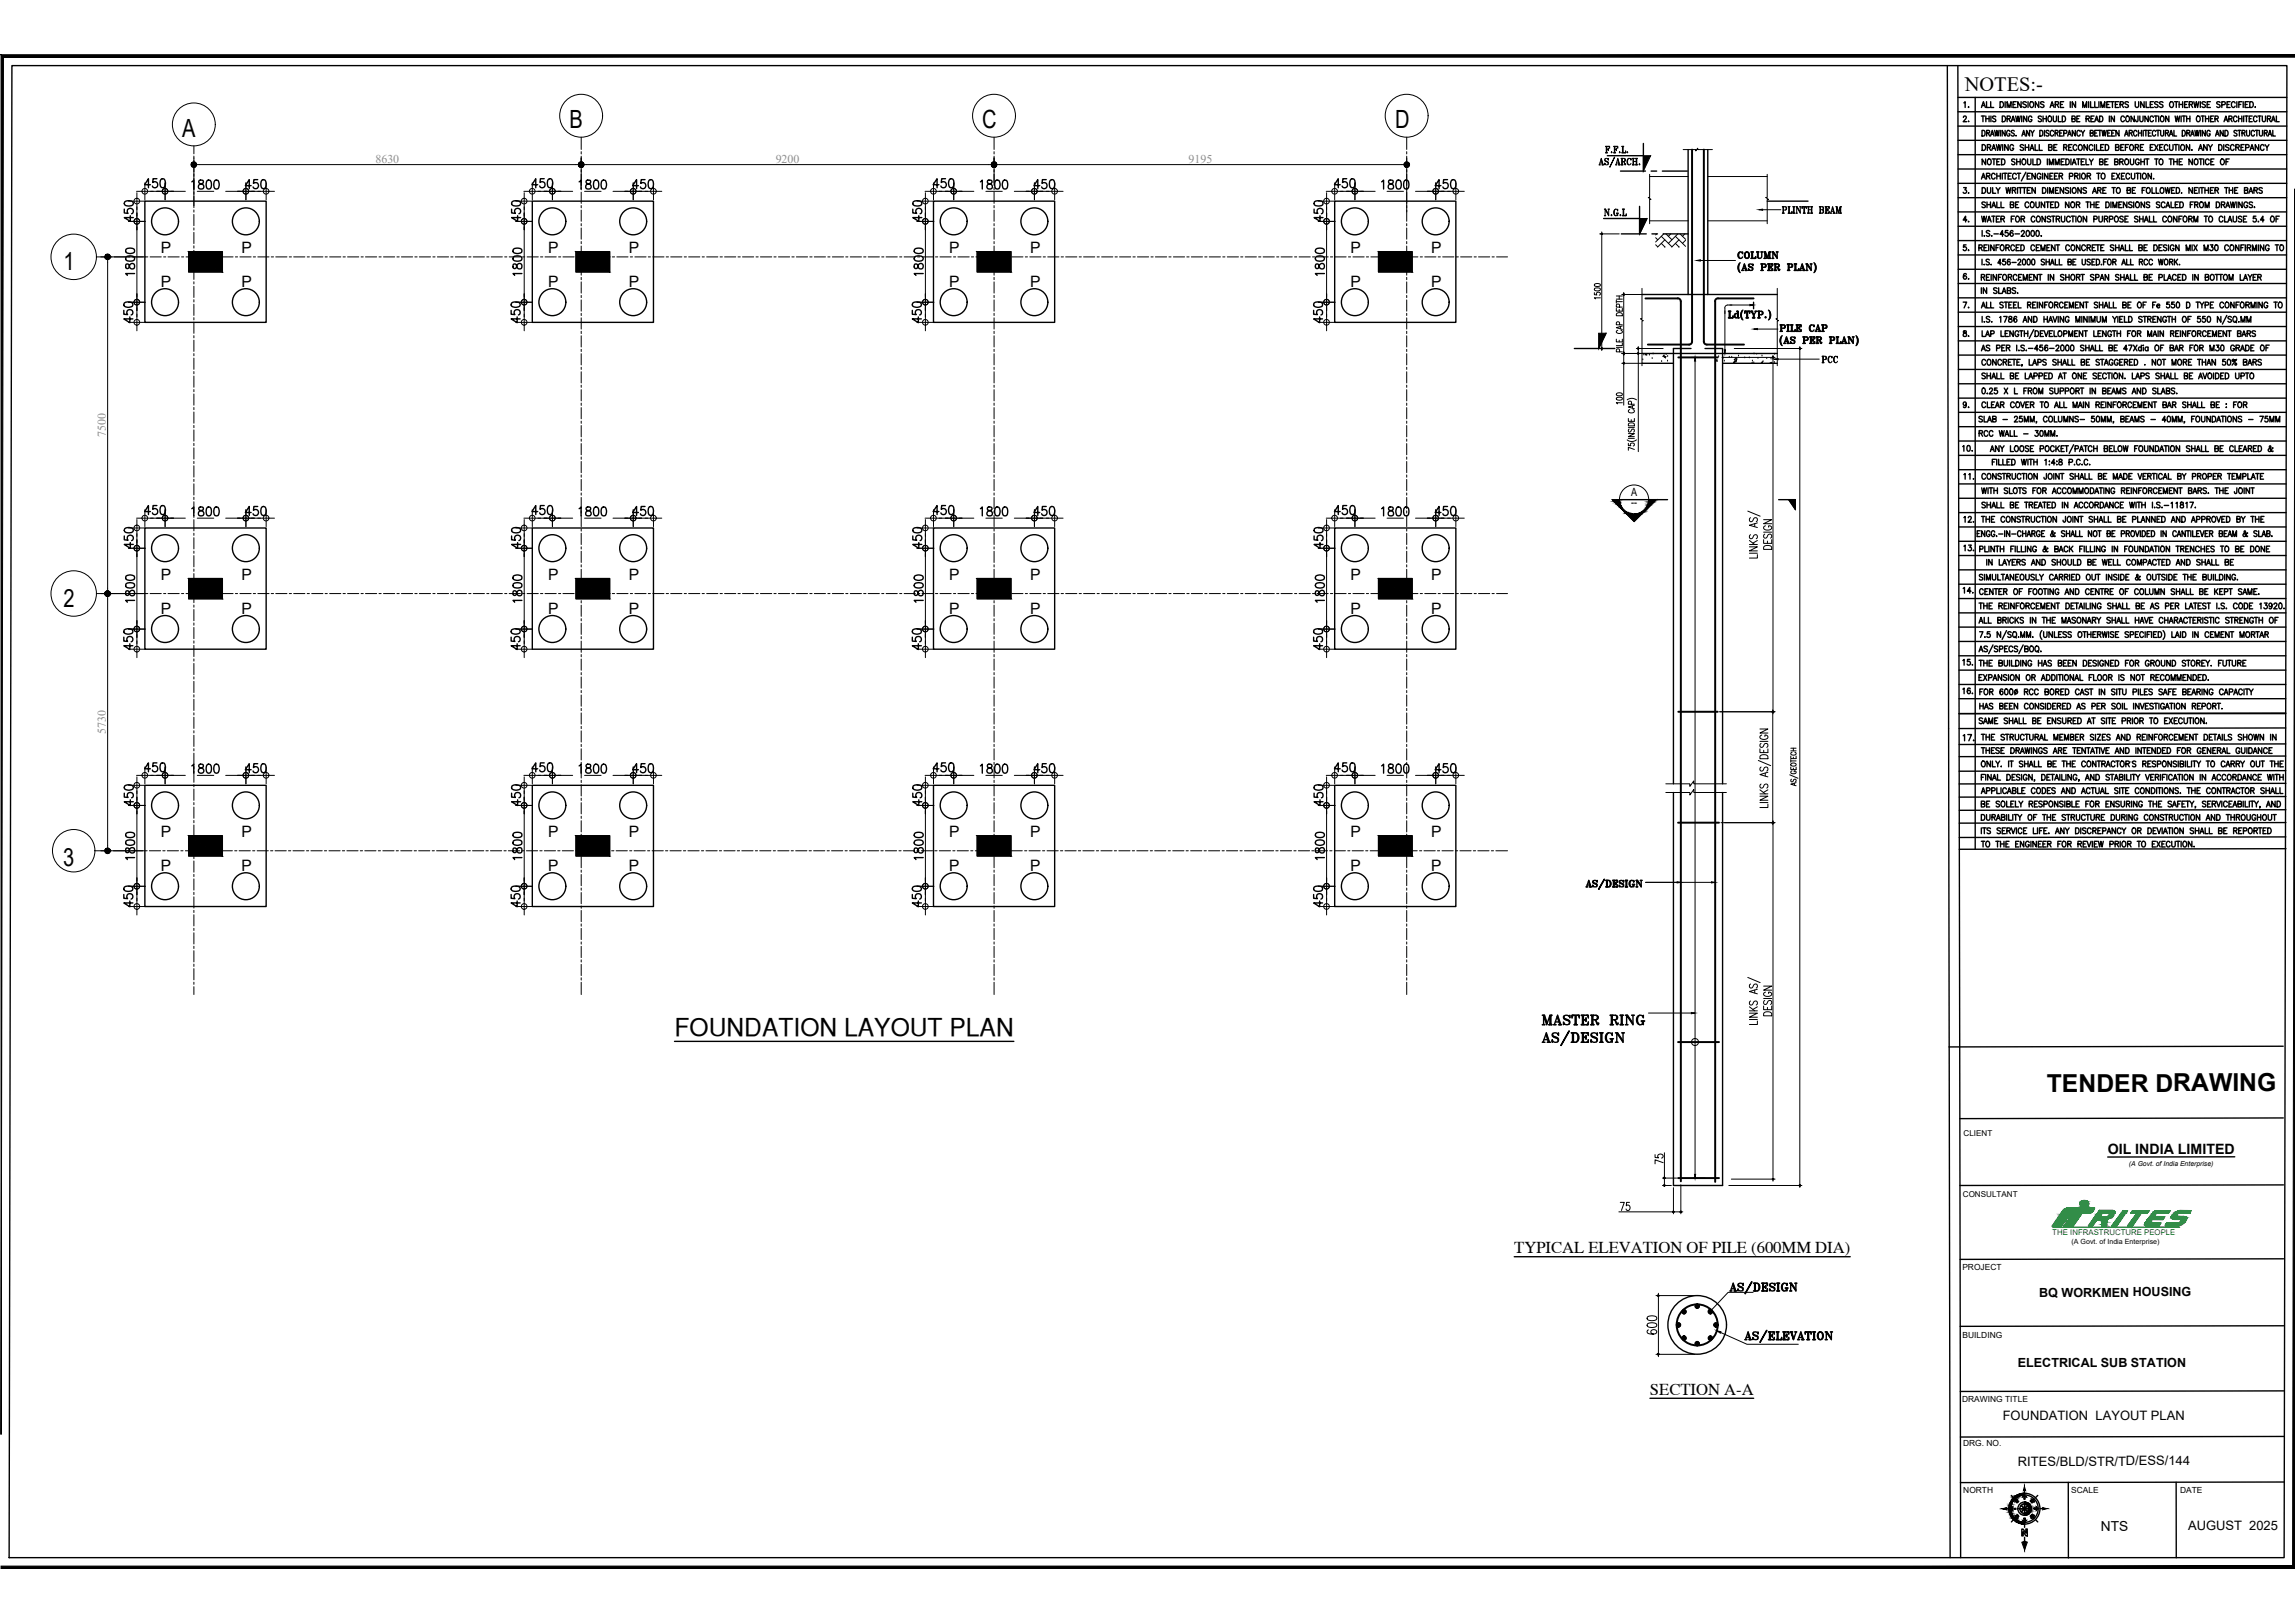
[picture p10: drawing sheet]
<svg xmlns="http://www.w3.org/2000/svg" width="420mm" height="297mm" viewBox="0 0 420 297" stroke-linecap="round" stroke-linejoin="round" font-family="sans-serif">
<defs><g id="words">
<g font-size="4.9">
<text x="34.2" y="36">1800</text>
<text x="105.1" y="36">1800</text>
<text x="178.5" y="36">1800</text>
<text x="251.9" y="36">1800</text>
<text x="170.4" y="51.5" transform="rotate(-90 170.4 51.5)">1800</text>
<text x="243.8" y="51.5" transform="rotate(-90 243.8 51.5)">1800</text>
<text x="34.2" y="95.6">1800</text>
<text x="105.1" y="95.6">1800</text>
<text x="178.5" y="95.6">1800</text>
<text x="251.9" y="95.6">1800</text>
<text x="170.4" y="111.5" transform="rotate(-90 170.4 111.5)">1800</text>
<text x="243.8" y="111.5" transform="rotate(-90 243.8 111.5)">1800</text>
<text x="34.2" y="142.9">1800</text>
<text x="105.1" y="142.9">1800</text>
<text x="178.5" y="142.9">1800</text>
<text x="251.9" y="142.9">1800</text>
<text x="170.4" y="158.4" transform="rotate(-90 170.4 158.4)">1800</text>
<text x="243.8" y="158.4" transform="rotate(-90 243.8 158.4)">1800</text>
<text x="302" y="214.1">75</text>
<text x="304.4" y="245.5" transform="rotate(-90 304.4 245.5)">600</text>
</g>
<g font-size="4.6">
<text x="104.2" y="23.5">B</text>
<text x="179.8" y="23.5">C</text>
<text x="255.4" y="23.5">D</text>
<text x="33.3" y="25">A</text>
<text x="11.6" y="49.5">1</text>
<text x="11.6" y="111.1">2</text>
<text x="11.5" y="158.5">3</text>
</g>
<g font-size="4.5">
<text x="123.5" y="189.6">FOUNDATION LAYOUT PLAN</text>
<text x="374.7" y="199.8">TENDER DRAWING</text>
</g>
<g font-size="4.4">
<text x="25.8" y="51.5" transform="rotate(-90 25.8 51.5)">1800</text>
<text x="96.7" y="51.5" transform="rotate(-90 96.7 51.5)">1800</text>
<text x="332.7" y="67.7">PCC</text>
<text x="25.8" y="111.5" transform="rotate(-90 25.8 111.5)">1800</text>
<text x="96.7" y="111.5" transform="rotate(-90 96.7 111.5)">1800</text>
<text x="25.8" y="158.4" transform="rotate(-90 25.8 158.4)">1800</text>
<text x="96.7" y="158.4" transform="rotate(-90 96.7 158.4)">1800</text>
<text x="295.6" y="222.6">75</text>
</g>
<g font-size="4">
<text x="358.4" y="23.6">2.</text>
<text x="361.6" y="42" transform="rotate(-90 361.6 42)">4.</text>
<text x="361.6" y="36.7" transform="rotate(-90 361.6 36.7)">3.</text>
<text x="361.6" y="47.3" transform="rotate(-90 361.6 47.3)">5.</text>
<text x="361.6" y="52.2" transform="rotate(-90 361.6 52.2)">6.</text>
<text x="361.6" y="57.5" transform="rotate(-90 361.6 57.5)">7.</text>
<text x="361.6" y="62.8" transform="rotate(-90 361.6 62.8)">8.</text>
<text x="361.6" y="75.8" transform="rotate(-90 361.6 75.8)">9.</text>
</g>
<text font-size="3.7" x="359.7" y="16.6">NOTES:-</text>
<text font-size="3.5" x="361.6" y="20.8" transform="rotate(-90 361.6 20.8)">1.</text>
<g font-size="3.1">
<text x="370.8" y="279" transform="rotate(-90 370.8 279)">NE</text>
<text x="370.8" y="276.2" transform="rotate(-90 370.8 276.2)">SE</text>
<text x="371.5" y="277.6">W</text>
</g>
<g font-size="3">
<text x="277.2" y="229.3">TYPICAL ELEVATION OF PILE (600MM DIA)</text>
<text x="302.1" y="255.2">SECTION A-A</text>
</g>
<g font-size="2.9">
<text x="29.4" y="46.3">P</text>
<text x="44.2" y="46.3">P</text>
<text x="100.3" y="46.3">P</text>
<text x="115.1" y="46.3">P</text>
<text x="173.8" y="46.3">P</text>
<text x="188.6" y="46.3">P</text>
<text x="247.2" y="46.3">P</text>
<text x="262" y="46.3">P</text>
<text x="29.4" y="52.6">P</text>
<text x="44.2" y="52.6">P</text>
<text x="100.3" y="52.6">P</text>
<text x="115.1" y="52.6">P</text>
<text x="173.8" y="52.6">P</text>
<text x="188.6" y="52.6">P</text>
<text x="247.2" y="52.6">P</text>
<text x="262" y="52.6">P</text>
<text x="29.4" y="106.1">P</text>
<text x="44.2" y="106.1">P</text>
<text x="100.3" y="106.1">P</text>
<text x="115.1" y="106.1">P</text>
<text x="173.8" y="106.1">P</text>
<text x="188.6" y="106.1">P</text>
<text x="247.2" y="106.1">P</text>
<text x="262" y="106.1">P</text>
<text x="29.4" y="112.4">P</text>
<text x="44.2" y="112.4">P</text>
<text x="100.3" y="112.4">P</text>
<text x="115.1" y="112.4">P</text>
<text x="173.8" y="112.4">P</text>
<text x="188.6" y="112.4">P</text>
<text x="247.2" y="112.4">P</text>
<text x="262" y="112.4">P</text>
<text x="29.4" y="153.2">P</text>
<text x="44.2" y="153.2">P</text>
<text x="100.3" y="153.2">P</text>
<text x="115.1" y="153.2">P</text>
<text x="173.8" y="153.2">P</text>
<text x="188.6" y="153.2">P</text>
<text x="247.2" y="153.2">P</text>
<text x="262" y="153.2">P</text>
<text x="29.4" y="159.5" transform="rotate(-1 29.4 159.5)">P</text>
<text x="44.2" y="159.5" transform="rotate(-1 44.2 159.5)">P</text>
<text x="100.3" y="159.5" transform="rotate(-1 100.3 159.5)">P</text>
<text x="115.1" y="159.5" transform="rotate(-1 115.1 159.5)">P</text>
<text x="173.8" y="159.5" transform="rotate(-1 173.8 159.5)">P</text>
<text x="188.6" y="159.5" transform="rotate(-1 188.6 159.5)">P</text>
<text x="247.2" y="159.5" transform="rotate(-1 247.2 159.5)">P</text>
<text x="262" y="159.5" transform="rotate(-1 262 159.5)">P</text>
</g>
<g font-size="2.6">
<text x="385.9" y="211.2">OIL INDIA LIMITED</text>
<text x="367.9" y="277.3">E</text>
</g>
<text font-size="2.5" x="384.6" y="280.1">NTS</text>
<g font-size="2.4">
<text x="366.6" y="259.9">FOUNDATION LAYOUT PLAN</text>
<text x="369.4" y="268.3">RITES/BLD/STR/TD/ESS/144</text>
<text x="400.6" y="280">AUGUST 2025</text>
</g>
<g font-size="2.3">
<text x="373.3" y="237.3">BQ WORKMEN HOUSING</text>
<text x="369.4" y="250.2">ELECTRICAL SUB STATION</text>
</g>
<g font-size="2.2" fill="#8f8f8f">
<text x="68.7" y="29.8">8630</text>
<text x="142" y="29.8">9200</text>
<text x="217.6" y="29.8">9195</text>
<text x="19.3" y="80" transform="rotate(-90 19.3 80)">7500</text>
<text x="19.3" y="134.4" transform="rotate(-90 19.3 134.4)">5730</text>
</g>
<g font-size="2.1">
<text x="298.6" y="90.7">A</text>
<text x="298.6" y="92.7">--</text>
</g>
<g font-size="1.5">
<text x="390" y="140.3">’</text>
<text x="359.5" y="207.9">CLIENT</text>
<text x="359.3" y="219.1">CONSULTANT</text>
<text x="359.3" y="232.5">PROJECT</text>
<text x="359.3" y="244.8">BUILDING</text>
<text x="359.2" y="256.6">DRAWING TITLE</text>
<text x="359.4" y="264.7">DRG. NO.</text>
<text x="359.4" y="273.3">NORTH</text>
<text x="379.2" y="273.2">SCALE</text>
<text x="399.1" y="273.2">DATE</text>
</g>
<text font-size="1.4" fill="#009926" x="375.7" y="226">THE INFRASTRUCTURE PEOPLE</text>
<text font-size="1.3" x="379.2" y="227.7">(A Govt. of India Enterprise)</text>
<text font-size="1.2" x="389.8" y="213.3">(A Govt. of India Enterprise)</text>
</g></defs>
<!-- layer: TEXT-1 -->
<path d="M2.2 12h416.5l-.5 273.1h-416.5z" fill="none" stroke="#000" stroke-width=".25"/>
<!-- layer: FORMATDRG -->
<g fill="#000" stroke="#000" stroke-width=".18">
<path d="M420.2 34.5v252.6l-.5-.5z"/>
<path d="M.2 10l.4 .5-.4 252.1zM.2 10l.4 .5 419.6-.5zM.6 10.5l419.6-.5v.5z"/>
<path d="M.2 287.1h420l-.5-.5zM.2 286.6h419.5l-419.5 .5z"/>
</g>
<g fill="#009926" stroke="#009926" stroke-width=".18">
<path d="M381.5 219.7h.2z"/>
<path d="M381.4 220.9h.4z"/>
<path d="M378.5 221.1h5z"/>
<path d="M383.8 222.2h.9z"/>
<path d="M386.2 222.2h.2z"/>
<path d="M380.1 222.3h.6z"/>
<path d="M379.9 222.3h1.1z"/>
<path d="M385.6 222.8h1z"/>
<path d="M383 223.5h.7l-.6 .8z"/>
<path d="M384.8 224.1h.9l-.1 .3z"/>
<path d="M386.6 224.3l.9 .1z"/>
<path d="M376.4 223.4h1.7l-.7 1z"/>
<path d="M379.3 222.4h1.6l-1.4 2z"/>
<path d="M384.3 221.5h2.5z"/>
<path d="M384.1 221.9l3.1 .1z"/>
<path d="M388.7 221.6h.8l-.3 .4z"/>
<path d="M390.4 221.6h3.1z"/>
<path d="M390.1 222h3z"/>
<path d="M391.1 222.2h.8z"/>
<path d="M391.1 222.2h.8l-1.5 2.2z"/>
<path d="M393.9 222.2h.8z"/>
<path d="M394 223.2h2z"/>
<path d="M393.6 223.8h.1z"/>
<path d="M392.7 224.2h2.6z"/>
<path d="M395.1 221.6h2.2z"/>
<path d="M394.2 221.9h2.9l-.1 .1z"/>
<path d="M399 221.6h2.1z"/>
<path d="M398.1 221.9h2.9v.1z"/>
<path d="M397.9 222.2h.8z"/>
<path d="M399.6 222.6h.3z"/>
<path d="M398.8 223.8h1z"/>
<path d="M396.4 224.3h2.5z"/>
<path d="M381.5 219.7h.3zM381.4 219.7h.4z"/>
<path d="M381.4 219.7l.4 .1zM381.4 219.8h.4z"/>
<path d="M381.4 219.8h.5zM381.3 219.8h.6z"/>
<path d="M381.3 219.8h.7zM381.2 219.8h.8z"/>
<path d="M381.2 219.8h.9zM381.1 219.8h1z"/>
<path d="M381.1 219.8l1 .1zM381.1 219.9h1z"/>
<path d="M381.1 219.9h1.1zM381 219.9h1.2z"/>
<path d="M381 219.9h1.2zM381 219.9h1.2z"/>
<path d="M381 219.9l1.2 .1zM380.9 220h1.3z"/>
<path d="M380.9 220h1.4zM380.9 220h1.4z"/>
<path d="M380.9 220l1.4 .1zM380.9 220l1.4 .1z"/>
<path d="M380.9 220.1h1.5zM380.9 220.1h1.5z"/>
<path d="M380.9 220.1l1.5 .1zM380.9 220.1l1.5 .1z"/>
<path d="M380.8 220.2h1.6zM380.8 220.2h1.6z"/>
<path d="M380.8 220.2l1.6 .1zM380.8 220.2l1.6 .1z"/>
<path d="M380.8 220.3l1.6 .1zM380.8 220.3l1.6 .1z"/>
<path d="M380.8 220.4h1.6zM380.8 220.4h1.6z"/>
<path d="M380.8 220.4l1.6 .1zM380.8 220.4l1.6 .1z"/>
<path d="M380.9 220.5h1.5zM380.9 220.5h1.4z"/>
<path d="M380.9 220.5h1.4zM380.9 220.5l1.4 .1z"/>
<path d="M380.9 220.6h1.4zM380.9 220.6h1.3z"/>
<path d="M380.9 220.6h1.3zM380.9 220.6l1.3 .1z"/>
<path d="M381 220.7h1.2zM381 220.7h1.2z"/>
<path d="M381 220.7h1.2zM381 220.7l1.1 .1z"/>
<path d="M381.1 220.8h1zM381.1 220.8h.9z"/>
<path d="M381.1 220.8h.9zM381.1 220.8h.9z"/>
<path d="M381.2 220.8h.8zM381.2 220.8h.7z"/>
<path d="M381.3 220.8h.6zM381.3 220.8l.5 .1z"/>
<path d="M381.4 220.9h.4zM381.4 220.9h.4z"/>
<path d="M381.4 220.9h.3zM381.5 220.9h.2z"/>
<path d="M378.5 221.1h4.9zM378.3 221.2h5.1z"/>
<path d="M378.3 221.2l5.1 .1v-.1zM378.1 221.3l.2-.1 5.1 .1z"/>
<path d="M378.1 221.3l5.2 .1 .1-.1zM377.8 221.4l.3-.1 5.2 .1z"/>
<path d="M377.8 221.4l5.4 .2 .1-.2zM377.7 221.6l.1-.2 5.4 .2z"/>
<path d="M377.7 221.6l5.5 .1v-.1zM377.7 221.6l5.5 .1h-5.6z"/>
<path d="M377.6 221.7l5.3 .2 .3-.2zM377.6 221.7l5.3 .2h-5.5z"/>
<path d="M377.4 221.9h5.5zM377.4 221.9l5.4 .1z"/>
<path d="M377.4 222h5.4zM377.4 222h5.3z"/>
<path d="M377.4 222h5.3zM377.4 222h4.8z"/>
<path d="M377.3 222h4.9zM377.3 222l2.2 .1z"/>
<path d="M377.3 222.1h2.2zM377.3 222.1h1.9z"/>
<path d="M386.2 222.2h.8zM386.2 222.2h.8z"/>
<path d="M383.8 222.2l.9 .1zM383.8 222.2l.9 .1z"/>
<path d="M380.1 222.3h.9zM379.9 222.3h1.1zM379.9 222.3h1.1z"/>
<path d="M377.3 222.1l1.6 .2 .3-.2zM377.3 222.1l1.6 .2h-1.7z"/>
<path d="M379.9 222.3h1.1zM379.5 222.3h1.5z"/>
<path d="M386.2 222.2l.7 .2 .1-.2zM386.2 222.2l.7 .2h-.8z"/>
<path d="M379.5 222.3l1.4 .1 .1-.1zM379.3 222.4l.2-.1 1.4 .1z"/>
<path d="M386.1 222.4h.8zM386.1 222.4l.8 .1h-.8z"/>
<path d="M386.1 222.5h.8zM386.1 222.5h.8z"/>
<path d="M383.8 222.3l.7 .2 .2-.2zM383.8 222.3l.7 .2h-.9z"/>
<path d="M383.6 222.5h.9zM383.6 222.5l.9 .1h-.9z"/>
<path d="M377.2 222.3l1.5 .3 .2-.3zM377.2 222.3l1.5 .3h-1.8z"/>
<path d="M386 222.5l.8 .1 .1-.1zM386 222.5l.8 .1h-.9z"/>
<path d="M385.9 222.6h.9zM385.9 222.6l.8 .1z"/>
<path d="M383.6 222.6h.9zM383.6 222.6l.8 .1z"/>
<path d="M385.9 222.7h.8zM385.8 222.7h.9z"/>
<path d="M383.5 222.7h.9zM383.5 222.7h.9z"/>
<path d="M385.8 222.7h.9zM385.6 222.8h1zM384.4 222.8h2.2z"/>
<path d="M383.5 222.7l.9 .1zM383.5 222.7l.9 .1z"/>
<path d="M383.4 222.8h3.2zM383.4 222.8l3.1 .1h-3.1z"/>
<path d="M383.4 222.9l2.6 .1 .5-.1zM383.4 222.9l2.6 .1h-2.7z"/>
<path d="M383.3 223h2.7zM383.3 223l2.5 .1z"/>
<path d="M383.2 223.1h2.6zM383.2 223.1h2.5z"/>
<path d="M383.2 223.1l2.5 .2v-.2zM383.2 223.1l2.5 .2h-2.6z"/>
<path d="M383.1 223.3h2.6zM383.1 223.3h2.6z"/>
<path d="M383.9 223.3h1.8zM383.9 223.3h1.8z"/>
<path d="M383.1 223.3h.8zM383.1 223.3h.8z"/>
<path d="M384.8 223.3l.9 .1zM384.8 223.3l.9 .1z"/>
<path d="M376.9 222.6l1.2 .8 .6-.8zM376.9 222.6l1.2 .8h-1.7z"/>
<path d="M383.1 223.3h.8zM383.1 223.3l.7 .1h-.8z"/>
<path d="M384.9 223.4l.8 .1v-.1zM384.9 223.4l.8 .1h-.8z"/>
<path d="M383 223.4h.8zM383 223.4l.7 .1h-.7z"/>
<path d="M384.9 223.5l.8 .2v-.2zM384.9 223.5l.8 .2h-.8z"/>
<path d="M384.9 223.7h.8zM384.9 223.7h.8z"/>
<path d="M384.9 223.7l.8 .4v-.4zM384.9 223.7l.8 .4h-.9z"/>
<path d="M382.4 224.3h.7zM383 223.5l.1 .8h-.7z"/>
<path d="M388.2 222.2l-.7 2.1 1.5-2.1zM388.2 222.2l-.7 2.1h-.9z"/>
<path d="M384.8 224.4h.8zM384.8 224.1l.8 .3h-.8z"/>
<path d="M387.2 224.4h.3zM386.6 224.3l.9 .1z"/>
<path d="M376.4 223.4l-.7 1h1.7zM375.7 224.4h1.7z"/>
<path d="M379.3 222.4l-1.5 2h1.7zM377.8 224.4h1.7z"/>
<path d="M384.3 221.5l2.7 .1zM384.3 221.5l2.7 .1z"/>
<path d="M384.3 221.6l2.8 .1zM384.3 221.6l2.8 .1z"/>
<path d="M384.3 221.7l2.8 .1v-.1zM384.3 221.7l2.8 .1h-2.9z"/>
<path d="M384.2 221.8l3 .1-.1-.1zM384.2 221.8l3 .1h-3.1z"/>
<path d="M384.1 221.9l-.1 .1h3.2zM384 222h3.2z"/>
<path d="M388.3 222h.9zM388.7 221.6l.5 .4h-.9z"/>
<path d="M390.4 221.6l2.7 .4 .4-.4zM390.4 221.6l2.7 .4h-3z"/>
<path d="M389.5 224.4h.9zM391.1 222.2l-.7 2.2h-.9z"/>
<path d="M393.9 222.2l.5 .4 .2-.4zM393.9 222.2l.5 .4h-.8z"/>
<path d="M393.6 222.6l2.7 .1zM393.6 222.6l2.7 .1z"/>
<path d="M393.6 222.7l2.5 .3 .2-.3zM393.6 222.7l2.5 .3h-2.8z"/>
<path d="M393.3 223l2.7 .2 .1-.2zM393.3 223l2.7 .2h-2.8z"/>
<path d="M393.2 223.2h.8zM393.2 223.2h.8z"/>
<path d="M393.2 223.2l.6 .3 .2-.3zM393.2 223.2l.6 .3h-.8z"/>
<path d="M393 223.5h.8zM393 223.5l.7 .1h-.8z"/>
<path d="M392.9 223.6l.7 .1 .1-.1zM392.9 223.6l.7 .1h-.8z"/>
<path d="M392.8 223.7h.8zM392.8 223.7l.8 .1zM392.7 223.8h.9zM392.7 223.8h.9z"/>
<path d="M392.7 223.8h.9zM392.7 223.8h.9z"/>
<path d="M392.7 223.8h2.9zM392.7 223.8h2.9z"/>
<path d="M392.7 223.8l2.8 .2 .1-.2zM392.7 223.8l2.8 .2h-2.8z"/>
<path d="M392.7 224l2.7 .2 .1-.2zM392.7 224l2.7 .2h-2.7z"/>
<path d="M392.7 224.2h2.7zM392.7 224.2h2.6z"/>
<path d="M392.9 224.3h2.4zM392.7 224.2l2.6 .1z"/>
<path d="M395.1 221.6h2.2zM394.9 221.6h2.4z"/>
<path d="M394.9 221.6h2.4zM394.7 221.6h2.5z"/>
<path d="M394.7 221.6h2.5zM394.5 221.7h2.7z"/>
<path d="M394.5 221.7l2.6 .1 .1-.1zM394.3 221.8l.2-.1 2.6 .1z"/>
<path d="M394.3 221.8l2.8 .1v-.1zM394.3 221.8l2.8 .1h-2.9z"/>
<path d="M394.2 221.9l-.1 .1h2.9zM394.1 222h2.9z"/>
<path d="M399 221.6h2.1zM398.8 221.6h2.3z"/>
<path d="M398.8 221.6l2.2 .1 .1-.1zM398.7 221.7l.1-.1 2.2 .1z"/>
<path d="M398.7 221.7l2.3 .1v-.1zM398.4 221.8l.3-.1 2.3 .1z"/>
<path d="M398.4 221.8l2.6 .1v-.1zM398.1 221.9l.3-.1 2.6 .1z"/>
<path d="M398.1 222h2.9zM398.1 221.9l2.9 .1h-2.9z"/>
<path d="M397.9 222.2l.7 .1 .1-.1zM397.8 222.3l.1-.1 .7 .1z"/>
<path d="M397.8 222.3h.8zM397.8 222.3h.8z"/>
<path d="M397.7 222.3l.8 .1 .1-.1zM397.7 222.3l.8 .1h-.9z"/>
<path d="M397.6 222.4l.9 .1zM397.6 222.4l.9 .1zM397.6 222.5h.9zM397.6 222.5h.9z"/>
<path d="M397.6 222.5l.9 .1zM397.6 222.5l.9 .1z"/>
<path d="M397.6 222.6h1zM397.6 222.6h1z"/>
<path d="M399.6 222.6h.3zM399.2 222.6h.7z"/>
<path d="M397.6 222.6h1.6zM397.6 222.6h1.6z"/>
<path d="M397.5 222.6l2.4 .1zM397.5 222.6l2.4 .1z"/>
<path d="M397.5 222.7h2.6zM397.5 222.7h2.6z"/>
<path d="M397.5 222.7h2.7zM397.5 222.7h2.7z"/>
<path d="M397.5 222.7l2.8 .1zM397.5 222.7l2.8 .1z"/>
<path d="M397.5 222.8h2.8zM397.5 222.8h2.8z"/>
<path d="M397.5 222.8l2.8 .1zM397.5 222.8l2.8 .1z"/>
<path d="M397.6 222.9l2.7 .1zM397.6 222.9l2.7 .1z"/>
<path d="M397.6 223l2.7 .1zM397.6 223l2.7 .1z"/>
<path d="M397.7 223.1h2.6zM397.7 223.1h2.6z"/>
<path d="M397.7 223.1h2.6zM397.7 223.1h2.6z"/>
<path d="M397.9 223.1h2.4zM397.9 223.1h2.4z"/>
<path d="M399 223.1h1.3zM399 223.1l1.3 .1z"/>
<path d="M399.3 223.2l.9 .1 .1-.1zM399.3 223.2l.9 .1h-.9z"/>
<path d="M399.3 223.3l.9 .1v-.1zM399.3 223.3l.9 .1h-.9z"/>
<path d="M399.3 223.4h.9zM399.3 223.4l.8 .1z"/>
<path d="M399.2 223.5h.9zM399.2 223.5h.9z"/>
<path d="M399.2 223.5l.8 .1 .1-.1zM399.2 223.5l.8 .1h-.9z"/>
<path d="M399.1 223.6l.8 .1 .1-.1zM399.1 223.6l.8 .1h-.9z"/>
<path d="M399 223.7l.9 .1zM399 223.8h.9z"/>
<path d="M399 223.8h.9zM398.9 223.8h.9z"/>
<path d="M398.9 223.8h.9zM398.8 223.8h1zM396.8 223.8h3z"/>
<path d="M396.8 223.8h3zM396.7 223.8h3.1z"/>
<path d="M396.7 223.8l2.9 .2 .2-.2zM396.7 223.8l2.9 .2h-3z"/>
<path d="M396.6 224h3zM396.6 224h2.9z"/>
<path d="M396.6 224l2.7 .1 .2-.1zM396.6 224l2.7 .1h-2.8z"/>
<path d="M396.5 224.1l2.6 .1 .2-.1zM396.5 224.1l2.6 .1h-2.6z"/>
<path d="M396.5 224.2h2.6zM396.5 224.2l2.4 .1z"/>
<path d="M396.4 224.3h2.4zM396.5 224.3h2.3z"/>
</g>
<g fill="none" stroke="#000" stroke-width=".25">
<path d="M356.5 12.1l.3 179.5M358.4 12.1l.5 273M356.8 191.6l.2 93.5M418 191.5l-61.2 .1M409.1 211.7l-23.2 .1M418 204.6l-59.2 .1M418 216.9l-59.2 .1M418.1 230.4l-59.3 .1M418.1 242.6l-59.2 .1M418.1 254.6l-59.2 .1M378.7 271.3v13.8M398.4 271.3v13.8"/>
<path d="M418.1 262.9l-59.2 .1M418.1 271.2l-59.2 .1"/>
</g>
<g fill="none" stroke="#009926" stroke-width=".25">
<path d="M381 219.9a.75 .75 0 0 1 .9-.1 .75 .75 0 0 1 .4 .7 .76 .76 0 0 1-.9 .4 .76 .76 0 0 1-.5-.8zM377.8 221.4l.7-.3h5a1.14 1.14 0 0 1-1.3 .9l-3 .1-.3 .2-1.5 2.1h-1.7zM379.3 222.4l.6-.1h1.1l-1.5 2.1h-1.7zM383.8 222.2h.9l-.3 .6h1.2l.3-.1 .3-.5h.8a1.5 1.5 0 0 1-1.3 .9l-.1 1.3h-.8v-1.1h-.9l-.8 1h-.7zM384.3 221.5h2.5l.3 .2 .1 .3h-3.2zM388.2 222.2h.8l-1.5 2.2h-.9zM388.7 221.6h.8l-.3 .4h-.9zM390.4 221.6h3.1l-.4 .4h-3zM391.1 222.2h.8l-1.5 2.2h-.9zM393.9 222.2h.8l-.3 .5h1.9l-.3 .5h-2l-.4 .5v.1h2l-.3 .6-2.6-.1v-.5zM394.2 221.9l.9-.3h2.2l-.3 .4h-2.9zM397.8 222.3l.9-.1-.2 .3 .1 .1 1.3 .1 .4 .2a1.77 1.77 0 0 1-1.5 1.4h-2.4l.3-.4 2.1-.1a.5 .5 0 0 0 .4-.6l-1.5-.1a.35 .35 0 0 1-.1-.6z"/>
<path d="M398.1 221.9l1-.3h2l-.1 .4h-2.9zM399 224.6h-23.2"/>
</g>
<!-- layer: 0 -->
<g fill="none" stroke="#000" stroke-width=".25">
<path d="M22.8 38.3v.7l.7 .1a.54 .54 0 0 1 0-.8 .54 .54 0 0 1 .7 0 .54 .54 0 0 1-.1 .8M22.8 36.9a1.13 1.13 0 0 1 1.6 .3v.1a1.01 1.01 0 0 1-1.6 0zM23.9 39.5v1l-1.1-.7h1.6M26.5 36.8h22.2v22.2h-22.2zM27.5 33.8h-1l.7-1.1v1.7M28.7 32.7h-.7v.7a.53 .53 0 0 1 .7 0 .53 .53 0 0 1 0 .8 .53 .53 0 0 1-.8-.2M29.5 32.8a.44 .44 0 0 1 .7 .2 .85 .85 0 0 1-.5 1.4 1.12 1.12 0 0 1-.2-1.6zM46 34h-1.1l.7-1.1v1.6M47.2 32.9h-.7l-.1 .7a.54 .54 0 0 1 .8 0 .54 .54 0 0 1-.1 .8 .54 .54 0 0 1-.8-.2M48 33l.3-.1a1.01 1.01 0 0 1 0 1.6h-.1a1.13 1.13 0 0 1-.2-1.5zM93.7 38.3v.7l.7 .1a.54 .54 0 0 1 0-.8 .54 .54 0 0 1 .8 0 .54 .54 0 0 1-.2 .8M93.7 36.9a1.13 1.13 0 0 1 1.6 .3v.1a1.01 1.01 0 0 1-1.6 0z"/>
<path d="M94.8 39.5v1l-1.1-.7h1.6M97.5 36.8h22.1v22.2h-22.1zM98.4 33.8h-1l.7-1.1v1.7M99.6 32.7h-.7v.7a.53 .53 0 0 1 .8 0 .53 .53 0 0 1-.1 .8 .53 .53 0 0 1-.8-.2M100.4 32.8a.44 .44 0 0 1 .7 .2 .85 .85 0 0 1-.5 1.4 1.12 1.12 0 0 1-.2-1.6zM116.9 34h-1.1l.7-1.1v1.6M118.1 32.9h-.7l-.1 .7a.54 .54 0 0 1 .8 0 .54 .54 0 0 1-.1 .8 .54 .54 0 0 1-.8-.2M118.9 33l.3-.1a1.01 1.01 0 0 1 0 1.6h-.1a1.13 1.13 0 0 1-.2-1.5zM167.1 38.3v.7l.7 .1a.54 .54 0 0 1 0-.8 .54 .54 0 0 1 .8 0 .54 .54 0 0 1-.2 .8M167.2 36.9l.2-.1a1.15 1.15 0 0 1 1.4 .4v.1a1.01 1.01 0 0 1-1.7 0zM168.2 39.5v1l-1.1-.7h1.7M170.9 36.8h22.2v22.2h-22.2z"/>
<path d="M171.9 33.8h-1.1l.8-1.1v1.7M173.1 32.7h-.7l-.1 .7a.54 .54 0 0 1 .8 0 .54 .54 0 0 1-.1 .8 .54 .54 0 0 1-.7-.2M173.9 32.8a.46 .46 0 0 1 .7 .2 1.15 1.15 0 0 1-.4 1.4h-.1a1.12 1.12 0 0 1-.2-1.6zM190.4 34h-1.1l.7-1.1v1.6M191.5 32.9h-.7v.7a.54 .54 0 0 1 .8 0 .54 .54 0 0 1-.1 .8 .54 .54 0 0 1-.8-.2M192.3 33a.44 .44 0 0 1 .7 .2 .85 .85 0 0 1-.5 1.3 1.13 1.13 0 0 1-.2-1.5zM240.6 38.3v.7l.7 .1a.54 .54 0 0 1 0-.8 .54 .54 0 0 1 .8 0 .54 .54 0 0 1-.2 .8M240.6 36.9l.7-.2a.73 .73 0 0 1 .9 .5v.1a.73 .73 0 0 1-.9 .4l-.4-.1a.48 .48 0 0 1-.3-.7zM241.7 39.5v1l-1.1-.7h1.6M244.3 36.8h22.2v22.2h-22.2zM245.4 33.8h-1.1l.7-1.1v1.7M246.5 32.7h-.6l-.1 .7a.54 .54 0 0 1 .8 0 .54 .54 0 0 1-.1 .8 .54 .54 0 0 1-.8-.2"/>
<path d="M247.3 32.8l.4-.1a1.01 1.01 0 0 1 0 1.7h-.2a1.12 1.12 0 0 1-.2-1.6zM263.8 34h-1.1l.8-1.1v1.6M265 32.9h-.7l-.1 .7a.53 .53 0 0 1 .8 0 .53 .53 0 0 1-.1 .8 .53 .53 0 0 1-.7-.2M265.8 33a.46 .46 0 0 1 .7 .2l.1 .4a.77 .77 0 0 1-.5 .9h-.1a1.13 1.13 0 0 1-.2-1.5zM22.7 56.8v.7l.7 .1a.53 .53 0 0 1 0-.8 .53 .53 0 0 1 .8 .1 .53 .53 0 0 1-.2 .7M22.8 55.5a1.13 1.13 0 0 1 1.5 .2v.1a1.01 1.01 0 0 1-1.6 0zM23.8 58v1.1l-1.1-.7h1.6M93.6 56.8v.7l.7 .1a.53 .53 0 0 1 0-.8 .53 .53 0 0 1 .8 .1 .53 .53 0 0 1-.2 .7M93.7 55.5a1.13 1.13 0 0 1 1.5 .2v.1a1.01 1.01 0 0 1-1.6 0zM94.7 58v1.1l-1.1-.7h1.6M167 56.8v.7l.7 .1a.53 .53 0 0 1 0-.8 .53 .53 0 0 1 .8 .1 .53 .53 0 0 1-.1 .7M167.1 55.5l.2-.2a1.15 1.15 0 0 1 1.4 .4v.1a1.01 1.01 0 0 1-1.7 0z"/>
<path d="M168.1 58v1.1l-1.1-.7h1.7M240.5 56.8v.7l.7 .1a.53 .53 0 0 1 0-.8 .53 .53 0 0 1 .8 .1 .53 .53 0 0 1-.2 .7M240.6 55.5a1.37 1.37 0 0 1 1.5 0 .47 .47 0 0 1-.3 .7 .85 .85 0 0 1-1.3-.5zM241.6 58v1.1l-1.1-.7h1.6M22.8 98.1v.7l.7 .1a.54 .54 0 0 1 0-.8 .54 .54 0 0 1 .7 .1 .54 .54 0 0 1-.1 .7M22.8 96.8a1.13 1.13 0 0 1 1.6 .2v.1a1.01 1.01 0 0 1-1.6 0zM23.9 99.3v1.1l-1.1-.8h1.6M26.5 96.6h22.2v22.2h-22.2zM27.5 93.6h-1l.7-1.1v1.7M28.7 92.5h-.7v.7a.53 .53 0 0 1 .7 0 .53 .53 0 0 1 0 .8 .53 .53 0 0 1-.8-.1M29.5 92.6a.44 .44 0 0 1 .7 .2 .85 .85 0 0 1-.5 1.4 1.12 1.12 0 0 1-.2-1.6zM46 93.8h-1.1l.7-1.1v1.6"/>
<path d="M47.2 92.7h-.7l-.1 .7a.54 .54 0 0 1 .8 0 .54 .54 0 0 1-.1 .8 .54 .54 0 0 1-.8-.2M48 92.8l.3-.1a1.01 1.01 0 0 1 0 1.6h-.1a1.13 1.13 0 0 1-.2-1.5zM93.7 98.1v.7l.7 .1a.54 .54 0 0 1 0-.8 .54 .54 0 0 1 .8 .1 .54 .54 0 0 1-.2 .7M93.7 96.8a1.13 1.13 0 0 1 1.6 .2v.1a1.01 1.01 0 0 1-1.6 0zM94.8 99.3v1.1l-1.1-.8h1.6M97.5 96.6h22.1v22.2h-22.1zM98.4 93.6h-1l.7-1.1v1.7M99.6 92.5h-.7v.7a.53 .53 0 0 1 .8 0 .53 .53 0 0 1-.1 .8 .53 .53 0 0 1-.8-.1M100.4 92.6a.44 .44 0 0 1 .7 .2 .85 .85 0 0 1-.5 1.4 1.12 1.12 0 0 1-.2-1.6zM116.9 93.8h-1.1l.7-1.1v1.6M118.1 92.7h-.7l-.1 .7a.54 .54 0 0 1 .8 0 .54 .54 0 0 1-.1 .8 .54 .54 0 0 1-.8-.2M118.9 92.8l.3-.1a1.01 1.01 0 0 1 0 1.6h-.1a1.13 1.13 0 0 1-.2-1.5z"/>
<path d="M167.1 98.1v.7l.7 .1a.54 .54 0 0 1 0-.8 .54 .54 0 0 1 .8 .1 .54 .54 0 0 1-.2 .7M167.2 96.8l.2-.2a1.15 1.15 0 0 1 1.4 .4v.1a1.01 1.01 0 0 1-1.7 0zM168.2 99.3v1.1l-1.1-.8h1.7M170.9 96.6h22.2v22.2h-22.2zM171.9 93.6h-1.1l.8-1.1v1.7M173.1 92.5h-.7l-.1 .7a.54 .54 0 0 1 .8 0 .54 .54 0 0 1-.1 .8 .54 .54 0 0 1-.7-.1M173.9 92.6a.46 .46 0 0 1 .7 .2 1.15 1.15 0 0 1-.4 1.4h-.1a1.12 1.12 0 0 1-.2-1.6zM190.4 93.8h-1.1l.7-1.1v1.6M191.5 92.7h-.7v.7a.54 .54 0 0 1 .8 0 .54 .54 0 0 1-.1 .8 .54 .54 0 0 1-.8-.2M192.3 92.8a.44 .44 0 0 1 .7 .2 .85 .85 0 0 1-.5 1.3 1.13 1.13 0 0 1-.2-1.5zM240.6 98.1v.7l.7 .1a.54 .54 0 0 1 0-.8 .54 .54 0 0 1 .8 .1 .54 .54 0 0 1-.2 .7M240.6 96.8l.7-.3a.73 .73 0 0 1 .9 .5v.1a.73 .73 0 0 1-.9 .4h-.4a.48 .48 0 0 1-.3-.7z"/>
<path d="M241.7 99.3v1.1l-1.1-.8h1.6M244.3 96.6h22.2v22.2h-22.2zM245.4 93.6h-1.1l.7-1.1v1.7M246.5 92.5h-.6l-.1 .7a.54 .54 0 0 1 .8 .1 .54 .54 0 0 1-.1 .7 .54 .54 0 0 1-.8-.1M247.3 92.6l.4-.1a1.01 1.01 0 0 1 0 1.7h-.2a1.12 1.12 0 0 1-.2-1.6zM263.8 93.8h-1.1l.8-1.1v1.6M265 92.7h-.7l-.1 .7a.53 .53 0 0 1 .8 0 .53 .53 0 0 1-.1 .8 .53 .53 0 0 1-.7-.2M265.8 92.8a.46 .46 0 0 1 .7 .2l.1 .4a.77 .77 0 0 1-.5 .9h-.1a1.13 1.13 0 0 1-.2-1.5zM22.7 116.6v.7l.7 .1a.53 .53 0 0 1 0-.8 .53 .53 0 0 1 .8 .1 .53 .53 0 0 1-.2 .8M22.8 115.3a1.13 1.13 0 0 1 1.5 .2v.1a1.01 1.01 0 0 1-1.6 0zM23.8 117.8v1.1l-1.1-.7h1.6M93.6 116.6v.7l.7 .1a.53 .53 0 0 1 0-.8 .53 .53 0 0 1 .8 .1 .53 .53 0 0 1-.2 .8"/>
<path d="M93.7 115.3a1.13 1.13 0 0 1 1.5 .2v.1a1.01 1.01 0 0 1-1.6 0zM94.7 117.8v1.1l-1.1-.7h1.6M167 116.6v.7l.7 .1a.53 .53 0 0 1 0-.8 .53 .53 0 0 1 .8 .1 .53 .53 0 0 1-.1 .8M167.1 115.3a1.12 1.12 0 0 1 1.6 .2v.1a1.01 1.01 0 0 1-1.7 0zM168.1 117.8v1.1l-1.1-.7h1.7M240.5 116.6v.7l.7 .1a.53 .53 0 0 1 0-.8 .53 .53 0 0 1 .8 .1 .53 .53 0 0 1-.2 .8M240.6 115.3a1.37 1.37 0 0 1 1.5 0 .47 .47 0 0 1-.3 .7 .85 .85 0 0 1-1.3-.5zM241.6 117.8v1.1l-1.1-.7h1.6M28.7 139.6h-.7v.7a.53 .53 0 0 1 .7 0 .53 .53 0 0 1 0 .8 .53 .53 0 0 1-.8-.2M29.5 139.7a.47 .47 0 0 1 .7 .2 .85 .85 0 0 1-.5 1.4 1.12 1.12 0 0 1-.2-1.6zM47.2 139.8h-.7l-.1 .7a.54 .54 0 0 1 .8 0 .54 .54 0 0 1-.1 .8 .54 .54 0 0 1-.8-.2M48 139.9l.3-.1a1.01 1.01 0 0 1 0 1.6h-.1a1.12 1.12 0 0 1-.2-1.5z"/>
<path d="M99.6 139.6h-.7v.7a.53 .53 0 0 1 .8 0 .53 .53 0 0 1-.1 .8 .53 .53 0 0 1-.8-.2M100.4 139.7a.47 .47 0 0 1 .7 .2 .85 .85 0 0 1-.5 1.4 1.12 1.12 0 0 1-.2-1.6zM118.1 139.8h-.7l-.1 .7a.54 .54 0 0 1 .8 0 .54 .54 0 0 1-.1 .8 .54 .54 0 0 1-.8-.2M118.9 139.9l.3-.1a1.01 1.01 0 0 1 0 1.6h-.1a1.12 1.12 0 0 1-.2-1.5zM173.1 139.6h-.7l-.1 .7a.54 .54 0 0 1 .8 0 .54 .54 0 0 1-.1 .8 .54 .54 0 0 1-.7-.2M173.9 139.7a.5 .5 0 0 1 .7 .2 1.15 1.15 0 0 1-.4 1.4h-.1a1.12 1.12 0 0 1-.2-1.6zM191.5 139.8h-.7v.7a.53 .53 0 0 1 .8 0 .53 .53 0 0 1-.1 .8 .53 .53 0 0 1-.8-.2M192.3 139.9a.44 .44 0 0 1 .7 .2 .85 .85 0 0 1-.5 1.3 1.12 1.12 0 0 1-.2-1.5zM246.5 139.6h-.6l-.1 .7a.53 .53 0 0 1 .8 0 .53 .53 0 0 1-.1 .8 .53 .53 0 0 1-.8-.2M247.3 139.7a.48 .48 0 0 1 .7 .2 1.15 1.15 0 0 1-.3 1.4h-.2a1.12 1.12 0 0 1-.2-1.6zM265 139.8h-.7l-.1 .7a.53 .53 0 0 1 .8 0 .53 .53 0 0 1-.1 .8 .53 .53 0 0 1-.7-.2M265.8 139.9a.46 .46 0 0 1 .7 .2 1.15 1.15 0 0 1-.4 1.3h-.1a1.12 1.12 0 0 1-.2-1.5z"/>
<path d="M22.8 145.2v.7l.7 .1a.53 .53 0 0 1 0-.8 .53 .53 0 0 1 .7 0 .53 .53 0 0 1-.1 .8M22.8 143.8a1.13 1.13 0 0 1 1.6 .2v.2a1.01 1.01 0 0 1-1.6 0zM23.9 146.4v1l-1.1-.7h1.6M26.5 143.7h22.2v22.2h-22.2zM27.5 140.7h-1l.7-1.1v1.7M46 140.9h-1.1l.7-1.1v1.6M93.7 145.2v.7l.7 .1a.53 .53 0 0 1 0-.8 .53 .53 0 0 1 .7 0 .53 .53 0 0 1-.1 .8M93.7 143.8a1.13 1.13 0 0 1 1.6 .2v.2a1.01 1.01 0 0 1-1.6 0zM94.8 146.4v1l-1.1-.7h1.6M97.5 143.7h22.1v22.2h-22.1zM98.4 140.7h-1l.7-1.1v1.7M116.9 140.9h-1.1l.7-1.1v1.6"/>
<path d="M167.1 145.2v.7l.7 .1a.53 .53 0 0 1 0-.8 .53 .53 0 0 1 .8 0 .53 .53 0 0 1-.2 .8M167.2 143.8a1.12 1.12 0 0 1 1.6 .2v.2a1.01 1.01 0 0 1-1.7 0zM168.2 146.4v1l-1.1-.7h1.7M170.9 143.7h22.2v22.2h-22.2zM171.9 140.7h-1.1l.8-1.1v1.7M190.4 140.9h-1.1l.7-1.1v1.6M240.6 145.2v.7l.7 .1a.53 .53 0 0 1 0-.8 .53 .53 0 0 1 .8 0 .53 .53 0 0 1-.2 .8M240.6 143.8a1.41 1.41 0 0 1 1.5 0 .47 .47 0 0 1-.2 .7 .83 .83 0 0 1-1.3-.5zM241.7 146.4v1l-1.1-.7h1.6M244.3 143.7h22.2v22.2h-22.2zM245.4 140.7h-1.1l.7-1.1v1.7M263.8 140.9h-1.1l.8-1.1v1.6"/>
<path d="M22.7 163.7v.7l.7 .1a.54 .54 0 0 1 0-.8 .54 .54 0 0 1 .8 .1 .54 .54 0 0 1-.2 .8M22.8 162.4a1.13 1.13 0 0 1 1.5 .2v.1a1.01 1.01 0 0 1-1.6 0zM23.8 164.9v1.1l-1.1-.7h1.6M93.6 163.7v.7l.7 .1a.54 .54 0 0 1 0-.8 .54 .54 0 0 1 .8 .1 .54 .54 0 0 1-.2 .8M93.7 162.4a1.13 1.13 0 0 1 1.5 .2v.1a1.01 1.01 0 0 1-1.6 0zM94.7 164.9v1.1l-1.1-.7h1.6M167 163.7v.7l.7 .1a.53 .53 0 0 1 .1-.8 .53 .53 0 0 1 .8 .1 .53 .53 0 0 1-.2 .8M167.1 162.4l.2-.2a1.15 1.15 0 0 1 1.4 .4v.1a1.01 1.01 0 0 1-1.7 0zM168.1 164.9v1.1l-1.1-.7h1.7M240.5 163.7v.7l.7 .1a.54 .54 0 0 1 0-.8 .54 .54 0 0 1 .8 .1 .54 .54 0 0 1-.2 .8M240.6 162.4a1.37 1.37 0 0 1 1.5 0 .48 .48 0 0 1-.3 .7 1.15 1.15 0 0 1-1.3-.4zM241.6 164.9v1.1l-1.1-.7h1.6"/>
<path d="M370.1 279.9h.3l.5 .7v-.8h.2l.1 1.3h-.3l-.5-.8v.8h-.3zM373.1 273.7l-.5 .4M370.6 281.4v.7"/>
<circle cx="30.2" cy="40.5" r="2.47"/>
<circle cx="30.2" cy="55.3" r="2.47"/>
<circle cx="45" cy="55.3" r="2.47"/>
<circle cx="45" cy="40.5" r="2.47"/>
<circle cx="101.1" cy="55.3" r="2.47"/>
<circle cx="101.1" cy="40.5" r="2.47"/>
<circle cx="115.9" cy="55.3" r="2.47"/>
<circle cx="115.9" cy="40.5" r="2.47"/>
<circle cx="174.6" cy="55.3" r="2.47"/>
<circle cx="174.6" cy="40.5" r="2.47"/>
<circle cx="189.4" cy="40.5" r="2.47"/>
<circle cx="189.4" cy="55.3" r="2.47"/>
<circle cx="248" cy="40.5" r="2.47"/>
<circle cx="248" cy="55.3" r="2.47"/>
<circle cx="262.8" cy="40.5" r="2.47"/>
<circle cx="262.8" cy="55.3" r="2.47"/>
<circle cx="30.2" cy="100.3" r="2.47"/>
<circle cx="30.2" cy="115.1" r="2.47"/>
<circle cx="45" cy="115.1" r="2.47"/>
<circle cx="45" cy="100.3" r="2.47"/>
<circle cx="101.1" cy="100.3" r="2.47"/>
<circle cx="101.1" cy="115.1" r="2.47"/>
<circle cx="115.9" cy="100.3" r="2.47"/>
<circle cx="115.9" cy="115.1" r="2.47"/>
<circle cx="174.6" cy="115.1" r="2.47"/>
<circle cx="174.6" cy="100.3" r="2.47"/>
<circle cx="189.4" cy="115.1" r="2.47"/>
<circle cx="189.4" cy="100.3" r="2.47"/>
<circle cx="248" cy="115.1" r="2.47"/>
<circle cx="248" cy="100.3" r="2.47"/>
<circle cx="262.8" cy="115.1" r="2.47"/>
<circle cx="262.8" cy="100.3" r="2.47"/>
<circle cx="30.2" cy="147.4" r="2.47"/>
<circle cx="45" cy="147.4" r="2.47"/>
<circle cx="101.1" cy="147.4" r="2.47"/>
<circle cx="115.9" cy="147.4" r="2.47"/>
<circle cx="174.6" cy="147.4" r="2.47"/>
<circle cx="189.4" cy="147.4" r="2.47"/>
<circle cx="248" cy="147.4" r="2.47"/>
<circle cx="262.8" cy="147.4" r="2.47"/>
<circle cx="30.2" cy="162.2" r="2.47"/>
<circle cx="45" cy="162.2" r="2.47"/>
<circle cx="101.1" cy="162.2" r="2.47"/>
<circle cx="115.9" cy="162.2" r="2.47"/>
<circle cx="174.6" cy="162.2" r="2.47"/>
<circle cx="189.4" cy="162.2" r="2.47"/>
<circle cx="248" cy="162.2" r="2.47"/>
<circle cx="262.8" cy="162.2" r="2.47"/>
<circle cx="370.6" cy="276.1" r="1.22"/>
<circle cx="370.6" cy="276.1" r="2.51"/>
<circle cx="370.6" cy="276.1" r="2.83"/>
</g>
<g fill="#000" stroke="#000" stroke-width=".18">
<path d="M366.6 276.1l.7 .2-.1-.2zM366.6 276.1l.7-.2-.1 .2z"/>
<path d="M370.6 272.1l.2 .7-.2-.1zM370.6 272.1l-.2 .7 .2-.1z"/>
<path d="M370.6 282.1v1.6l.6-1.5zM370.1 282.3l.5-.2v1.6z"/>
</g>
<!-- layer: THIN-L -->
<g fill="none" stroke="#000" stroke-width=".25">
<path d="M358.5 17.8h60.2M358.5 28.3h60.1M358.5 25.7h60.2M358.5 23.1h60.2M358.5 20.5h60.2M358.5 30.9h60.1M358.5 33.6h60.1M358.5 38.8h60.1M358.5 36.2h60.1M358.5 49.3h60.1M358.5 44h60.1M358.5 41.4h60.1"/>
<path d="M358.5 46.7h60.1M358.5 51.9h60.1M358.5 59.8h60.1M358.5 54.5h60.1M358.5 57.1h60.1M358.5 62.4h60.1M358.5 72.9h60M358.5 70.2h60.1M358.5 67.6h60.1M358.5 65h60.1M358.6 75.5h59.9M358.6 78.1h59.9"/>
<path d="M358.6 86h59.9M358.6 80.7h59.9M358.6 83.3h59.9M358.6 93.8h59.9M358.6 91.2h59.9M358.6 96.4h59.9M358.6 88.6h59.9M358.6 99.1h59.9M358.6 104.3h59.9M358.6 106.9h59.9M358.6 101.7h59.9M358.6 109.5h59.9"/>
<path d="M358.6 112.2h59.9M358.6 117.4h59.9M358.6 114.8h59.9M358.6 120h59.9M358.6 125.3h59.9M358.6 122.6h59.9M358.6 127.9h59.9M418.5 133.2l-59.8 .1M418.5 136.2l-59.8 .1M418.5 138.4l-59.8 .1M418.5 130.5l-59.9 .1h59.9M418.5 141l-59.8 .1"/>
<path d="M418.5 143.4l-59.8 .1M418.5 145.8l-59.8 .1M418.5 148.2l-59.8 .1M418.5 150.5l-59.8 .2M418.5 153.2l-59.8 .1M418.5 155.3l-59.8 .1"/>
</g>
<!-- layer: text -->
<g fill="none" stroke="#000" stroke-width=".25">
<path d="M362.8 19.7l.3-1.1 .4 1.1M362.9 19.3h.4M363.7 18.6v1.1h.5M364.4 18.6v1.1h.6M366.2 18.6a.54 .54 0 0 1 .6 .5 .54 .54 0 0 1-.6 .6zM367.1 18.6v1.1M367.5 19.7v-1.1l.3 1.1 .4-1.1v1.1M368.5 19.1h.4M369.1 18.6h-.6v1.1h.6M370 18.6v1.1l-.6-1.1v1.1M371 18.8l-.3-.2-.4 .2 .1 .2 .6 .4a.34 .34 0 0 1-.3 .3 .34 .34 0 0 1-.4-.2M371.3 18.6v1.1"/>
<path d="M371.8 18.7a.48 .48 0 0 1 .5 .4 .48 .48 0 0 1-.5 .5l-.2-.3zM373.3 18.6v1.1l-.7-1.1v1.1M374.2 18.8l-.2-.2-.3 .1-.1 .3 .5 .2 .1 .3-.2 .2-.4-.2M375.3 19.7l.4-1.1 .3 1.1M375.5 19.3h.4M376.3 19.1h.5v-.4l-.5-.1v1.1M376.6 19.1l.3 .6M377.2 19.1h.4M377.8 18.6h-.6v1.1h.6M379 18.6v1.1M380 18.6v1.1l-.6-1.1v1.1M381.3 19.7v-1.1l.4 1.1 .3-1.1v1.1"/>
<path d="M382.4 18.6v1.1M382.7 18.6v1.1h.6M383.5 18.6v1.1h.5M384.3 18.6v1.1M384.6 19.7v-1.1l.4 1.1 .3-1.1v1.1M385.7 19.1h.4M386.3 18.6h-.6v1.1h.6M386.4 18.6h.7M386.7 18.6v1.1M387.3 19.1h.3M387.9 18.6h-.6v1.1h.6M388.1 19.1h.6v-.4l-.6-.1v1.1"/>
<path d="M388.4 19.1l.3 .6M389.7 18.8l-.3-.2-.4 .2 .1 .2 .6 .4a.34 .34 0 0 1-.3 .3 .34 .34 0 0 1-.4-.2M390.9 18.6v.9l.3 .2 .3-.2v-.9M392.5 18.6v1.1l-.6-1.1v1.1M392.9 18.6v1.1h.5M393.7 19.1h.3M394.2 18.6h-.5v1.1h.5M395.1 18.8l-.2-.2-.4 .1v.3l.5 .2 .1 .3-.2 .2-.4-.2M396 18.8l-.2-.2-.4 .2v.2l.6 .4a.34 .34 0 0 1-.3 .3 .34 .34 0 0 1-.3-.2M397.4 18.7l.1-.1a.53 .53 0 0 1 .4 .5 .53 .53 0 0 1-.4 .6 .65 .65 0 0 1-.1-1zM398.1 18.6h.6M398.4 18.6v1.1"/>
<path d="M398.9 19.1h.7M398.9 18.6v1.1M399.6 18.6v1.1M399.9 19.1h.4M400.5 18.6h-.6v1.1h.6M400.8 19.1h.5v-.4l-.5-.1v1.1M401.1 19.1l.3 .6M401.6 18.6l.3 1.1 .2-1.1 .2 1.1 .2-1.1M402.8 18.6v1.1M403.8 18.8l-.3-.2-.4 .2 .1 .2 .5 .2 .1 .3-.3 .2-.4-.2M404.1 19.1h.3M404.7 18.6h-.6v1.1h.6"/>
<path d="M406.4 18.8l-.2-.2-.3 .1v.3l.5 .2v.3l-.2 .2-.4-.2M406.8 19.2l.5-.1v-.4l-.5-.1v1.1M407.7 19.1h.4M408.3 18.6h-.6v1.1h.6M409.2 18.9a.35 .35 0 0 0-.4-.3 .35 .35 0 0 0-.3 .4v.3a.35 .35 0 0 0 .3 .4 .35 .35 0 0 0 .4-.3M409.5 18.6v1.1M409.9 19.1h.3M410.4 18.6h-.5v1.1M410.7 18.6v1.1M411 19.1h.4M411.6 18.6h-.6v1.1h.6M411.9 18.6a.54 .54 0 0 1 .6 .5 .54 .54 0 0 1-.6 .6z"/>
<path d="M412.9 19.6h.1M362.7 21.2h.6M362.8 32.8l.3-1.1 .4 1.1M362.8 39.6l.2 1 .2-1 .3 1 .2-1M362.9 23.9a.52 .52 0 0 1 .5 .5 .52 .52 0 0 1-.5 .5zM362.9 26.5a.54 .54 0 0 1 .6 .5 .54 .54 0 0 1-.6 .5zM362.9 34.3a.53 .53 0 0 1 .6 .6 .53 .53 0 0 1-.6 .5zM362.9 32.4h.4M363 21.2v1.1M363.5 37.1l-.3-.1h-.3v.3l.5 .3 .1 .3-.3 .1-.4-.1M363.5 29.1v1l-.6-1v1M363.6 21.2v1.1"/>
<path d="M363.6 21.7h.6M363.7 32.2h.5v-.4l-.5-.1v1.1M363.7 24.3h.5v-.4h-.5v1M363.8 37v1M363.8 37.5h.6M363.8 27l.6-.1v-.3l-.6-.1v1M363.8 34.3v.8l.3 .3 .3-.2v-.9M363.9 29.2l.2-.1a.53 .53 0 0 1 .4 .5 .53 .53 0 0 1-.4 .5l-.3-.4zM364 24.3l.3 .6M364 32.2l.3 .6M364.1 27l.3 .5M364.2 21.2v1.1"/>
<path d="M364.4 37v1M364.4 24.9l.3-1 .4 1M364.5 21.2v1.1M364.5 24.6h.4M364.6 27.5l.4-1 .4 1M364.6 38l.4-1 .4 1M364.6 39.6h.7M364.7 29.1h.7M364.8 27.2h.4M364.8 37.7h.4M364.8 34.3v1.1h.6M365 39.6v1"/>
<path d="M365 29.1v1M365.2 23.9l.2 1 .2-1 .2 1 .2-1M365.3 32a.34 .34 0 0 0-.5-.3 .34 .34 0 0 0-.2 .4v.3a.34 .34 0 0 0 .2 .4 .34 .34 0 0 0 .5-.3M365.4 21.4l-.2-.2-.4 .2 .1 .2 .4 .3v.3l-.3 .1-.2-.2M365.4 34.3l.4 .5v.6M365.5 26.5l.2 1 .2-1 .3 1 .2-1M365.6 37v1h.5M365.6 31.7v1.1M365.6 29.6h.3M365.6 32.2h.6M366.1 39.6h-.6v1h.6M366.2 34.3l-.4 .5"/>
<path d="M366.2 29.1h-.6v1h.6M366.2 23.9v1M366.2 31.7v1.1M366.3 37v1h.6M366.4 29.1a.54 .54 0 0 1 .7 .5 .54 .54 0 0 1-.7 .5zM366.6 21.2a.52 .52 0 0 1 .6 .6 .52 .52 0 0 1-.6 .5zM366.6 31.7v1.1M366.6 26.5v1M366.8 31.7h.6M367.1 31.7v1.1M367.1 23.9v1l-.6-1v1M367.2 34.3l.3 1.1 .2-1.1 .2 1.1 .2-1.1"/>
<path d="M367.5 21.7h.5v-.4l-.5-.1v1.1M367.6 26.5v1l-.6-1v1M367.6 32.2h.4M367.7 21.7l.3 .6M368 24.1l-.1-.2a.52 .52 0 0 0-.6 .4 .52 .52 0 0 0 .3 .6l.3-.1 .1-.3h-.2M368 37.5l.6-.1v-.4h-.6v1l.6-.1v-.3l-.2-.1M368.2 31.7h-.6v1.1h.6M368.2 22.3l.4-1.1 .3 1.1M368.3 21.9h.5M368.4 34.8h.5l.1-.4-.6-.1v1.1M368.6 26.7a.35 .35 0 0 0-.4-.2 .35 .35 0 0 0-.2 .4v.2a.35 .35 0 0 0 .3 .4 .35 .35 0 0 0 .3-.4h-.2M368.7 34.8l.3 .6"/>
<path d="M368.8 24l-.2-.1-.4 .1 .1 .3 .5 .3-.2 .3-.4-.1M368.8 39.6h-.6v1M368.9 29.2l-.2-.1-.4 .1 .1 .3 .5 .4-.2 .2-.4-.1M369 37.5h.4M369 21.2l.2 1.1 .2-1.1 .3 1.1 .2-1.1M369.1 24.8v.1zM369.1 32a.35 .35 0 0 0-.4-.3 .35 .35 0 0 0-.3 .4v.3a.35 .35 0 0 0 .3 .4 .35 .35 0 0 0 .4-.3M369.2 39.6a.52 .52 0 0 1 .5 .4 .52 .52 0 0 1-.3 .6 .56 .56 0 0 1-.4-.4 .56 .56 0 0 1 .2-.6zM369.2 29.1v1M369.2 29.6h.6M369.3 31.7h.6M369.4 34.3v1.1"/>
<path d="M369.6 37h-.6v1h.6M369.6 34.3h.6M369.6 31.7v1.1M369.8 29.1v1M369.9 34.3v1.1M370.1 21.2v1.1M370.2 24.9l.3-1 .3 1M370.2 29.2l.2-.1a.53 .53 0 0 1 .5 .5 .53 .53 0 0 1-.5 .5l-.2-.4zM370.3 34.3h.6M370.3 24.6h.4M370.5 26.6l-.3-.1h-.3v.3l.5 .3 .1 .3-.3 .1-.4-.1M370.6 34.3v1.1"/>
<path d="M370.8 26.5v1M370.8 27h.6M370.9 31.5l-.8 1.6M371.1 21.2v1.1l-.6-1.1v1.1M371.1 34.8h.4M371.1 32.2h.4M371.2 29.1v.8l.3 .2 .3-.1v-.9M371.4 37.2a.35 .35 0 0 0-.4-.2 .35 .35 0 0 0-.3 .4v.2a.35 .35 0 0 0 .3 .4 .35 .35 0 0 0 .4-.3M371.4 26.5v1M371.6 23.9v1l-.6-1v1M371.6 27.5l.4-1 .4 1M371.7 34.3h-.6v1.1h.6"/>
<path d="M371.7 31.7h-.6v1.1h.6M371.8 23.9l.3 .4v.6M371.8 27.2h.4M371.9 37a.48 .48 0 0 1 .5 .5 .48 .48 0 0 1-.5 .5l-.2-.4zM372 21.5a.33 .33 0 0 0-.4-.3 .33 .33 0 0 0-.3 .4v.3a.32 .32 0 0 0 .4 .4 .32 .32 0 0 0 .3-.4h-.2M372.2 29.1v1h.5M372.4 23.9l-.3 .4M372.5 39.8a.35 .35 0 0 0-.4-.2 .35 .35 0 0 0-.2 .4v.2a.35 .35 0 0 0 .2 .4 .35 .35 0 0 0 .4-.2M372.6 26.5v1h.5M372.6 34.3v1.1l-.6-1.1v1.1M372.6 31.7v1.1l-.6-1.1v1.1M372.7 37v.7l.3 .3 .3-.1v-.9"/>
<path d="M372.9 29.1a.54 .54 0 0 1 .7 .5 .54 .54 0 0 1-.7 .5zM373 39.6h.1a.51 .51 0 0 1 .4 .5 .51 .51 0 0 1-.5 .5l-.2-.4zM373.3 26.5v1h.6M373.4 23.9a.52 .52 0 0 1 .6 .5 .52 .52 0 0 1-.6 .5zM373.6 32a.35 .35 0 0 0-.4-.3 .35 .35 0 0 0-.3 .4v.3a.34 .34 0 0 0 .4 .4 .34 .34 0 0 0 .3-.4h-.2M373.7 21.4l-.2-.2-.4 .2 .1 .2 .5 .3v.3l-.3 .1-.3-.2M373.9 34.3a.53 .53 0 0 1 .7 .6 .53 .53 0 0 1-.7 .5zM373.9 31.7v1.1M374 21.7h.6M374 21.2v1.1M374.3 23.9v1M374.3 37v1l-.6-1v1"/>
<path d="M374.5 39.6v1l-.7-1v1M374.6 37h.6M374.6 21.2v1.1M374.8 29.1v1M374.9 34.3v1.1M374.9 37v1M374.9 31.7v1.1l-.6-1.1v1.1M375.1 27l.5-.1v-.3l-.5-.1v1h.5l.1-.3-.2-.2M375.1 21.3l.1-.1a.5 .5 0 0 1 .4 .6 .5 .5 0 0 1-.5 .4l-.2-.3zM375.1 24l-.2-.1h-.3v.4l.4 .2 .1 .3-.2 .1-.3-.1M375.2 30.1v-1l.3 1 .4-1v1M375.2 35.4v-1.1l.4 1.1 .3-1.1v1.1"/>
<path d="M375.3 32.2h.3M375.4 39.7l-.2-.1-.4 .1v.2l.6 .3-.1 .4h-.3l-.2-.1M375.4 37.5h.4M375.6 39.6h.6M375.9 31.7h-.6v1.1h.6M375.9 21.2v.8l.3 .3 .2-.2 .1-.9M375.9 39.6v1M376 24.1a.32 .32 0 0 0-.4-.2 .32 .32 0 0 0-.3 .4v.2a.32 .32 0 0 0 .3 .4 .32 .32 0 0 0 .4-.3M376 37h-.6v1h.6M376 27h.4M376.1 32.2h.4M376.2 24.3h.5v-.4h-.5v1"/>
<path d="M376.3 37a.53 .53 0 0 1 .6 .5 .53 .53 0 0 1-.6 .5zM376.3 30.1v-1l.3 1 .4-1v1M376.3 34.8h.4M376.5 24.3l.3 .6M376.6 26.5h-.6v1h.6M376.7 31.7h-.6v1.1h.6M376.8 21.2v1.1h.5M376.9 34.3h-.6v1.1h.6M377 32.2h.5v-.4l-.5-.1v1.1M377.1 24.3h.3M377.3 32.2l.3 .6M377.3 29.6h.4"/>
<path d="M377.4 39.6v.7l.3 .3 .3-.1v-.9M377.5 21.2a.52 .52 0 0 1 .7 .6 .52 .52 0 0 1-.7 .5zM377.6 23.9h-.5v1h.5M377.8 34.3v1.1l-.6-1.1v1.1M377.8 27l.5-.1 .1-.3-.6-.1v1M377.8 24.4l.5-.1 .1-.4h-.6v1M377.9 29.1h-.6v1h.6M378.1 27l.3 .5M378.2 29.1a.54 .54 0 0 1 .6 .5 .54 .54 0 0 1-.6 .5zM378.5 24.9l.4-1 .3 1M378.7 24.6h.4M378.7 34.5l-.2-.2-.4 .2 .1 .2 .5 .3v.3l-.4 .1-.2-.2"/>
<path d="M378.7 27h.4M378.8 37v1l-.7-1v1M378.9 32.3l.5-.1v-.4l-.5-.1v1.1M379 39.8a.35 .35 0 0 0-.4-.2 .35 .35 0 0 0-.3 .4v.2a.35 .35 0 0 0 .3 .4 .35 .35 0 0 0 .4-.2M379.1 34.3v1.1M379.1 29.1v1M379.2 39.6h.6M379.2 37.1l.1-.1a.48 .48 0 0 1 .5 .5 .48 .48 0 0 1-.5 .5l-.2-.4zM379.3 26.5h-.6v1h.6M379.3 21.7h.5v-.4l-.5-.1v1.1l.6-.1v-.3l-.2-.2M379.4 30.1l.3-1 .4 1M379.5 39.6v1"/>
<path d="M379.5 29.8h.4M379.5 34.4a.48 .48 0 0 1 .6 .5 .48 .48 0 0 1-.6 .4l-.1-.3zM379.8 32.2l.6-.1v-.3l-.6-.1v1.1M379.9 23.9v1l-.5-1v1M380 39.6v1M380.1 37.5l.6-.1 .1-.2-.3-.2h-.4v1M380.1 32.2l.3 .6M380.2 29.1h.6M380.2 26.7a.35 .35 0 0 0-.4-.2 .35 .35 0 0 0-.3 .4v.2a.35 .35 0 0 0 .3 .4 .35 .35 0 0 0 .4-.2M380.2 21.7h.4M380.4 37.5l.4 .5M380.5 29.1v1"/>
<path d="M380.5 39.6h.1a.51 .51 0 0 1 .5 .5 .51 .51 0 0 1-.6 .5l-.2-.4zM380.7 26.5h.1a.51 .51 0 0 1 .4 .5 .51 .51 0 0 1-.5 .5l-.2-.4zM380.8 21.2h-.6v1.1h.6M380.8 31.7v1.1M380.8 24.1a.31 .31 0 0 0-.4-.2 .31 .31 0 0 0-.2 .4v.2a.31 .31 0 0 0 .3 .4 .31 .31 0 0 0 .3-.3M381 23.9l.3 .4v.6M381 34.3v1.1l-.6-1.1v1.1M381 29.6h.4M381.3 31.8v-.1a.53 .53 0 0 1 .5 .5 .53 .53 0 0 1-.5 .6 .65 .65 0 0 1 0-1zM381.6 29.1h-.6v1h.6M381.6 23.9l-.3 .4M381.9 29.1v1h.5"/>
<path d="M381.9 37h.6M381.9 21.7h.5v-.4l-.5-.1v1.1M382 34.5l-.3-.2-.3 .1v.3l.5 .2 .1 .3-.3 .2-.4-.2M382 39.6v1l-.6-1v1M382.1 32.2h.6v-.4l-.6-.1v1.1M382.1 26.5v1l-.6-1v1M382.2 37v1M382.2 21.7l.3 .6M382.4 32.2l.3 .6M382.5 29.1l.4 .5v.5M382.7 24.3h.4l.1-.4h-.5v1l.5-.1v-.2l-.2-.3M382.7 37.5h.7"/>
<path d="M382.7 37v1M382.8 21.7h.4M383.1 35.4l.4-1.1 .3 1.1M383.1 26.7a.35 .35 0 0 0-.4-.2 .35 .35 0 0 0-.2 .4v.2a.35 .35 0 0 0 .2 .4 .35 .35 0 0 0 .4-.2M383.2 35h.5M383.2 29.1l-.3 .5M383.4 37v1M383.4 21.2h-.6v1.1h.6M383.5 26.5v1M383.5 22.3l.3-1.1 .4 1.1M383.5 24.3h.3M383.6 21.9h.4"/>
<path d="M383.7 37.5h.4M383.8 26.5v1h.5M383.9 31.7h.6M384 23.9h-.5v1h.5M384 34.8h.6v-.4l-.6-.1v1.1M384.1 23.9h.6M384.2 31.7v1.1M384.3 39.6v.7l.2 .3 .4-.1v-.9M384.3 37h-.6v1h.6M384.3 34.8l.4 .6M384.4 21.2a.52 .52 0 0 1 .6 .6 .52 .52 0 0 1-.6 .5zM384.4 29.6l.5-.1 .1-.3-.6-.1v1l.6-.1v-.2l-.2-.2"/>
<path d="M384.4 23.9v1M384.6 27h.3M384.7 31.9l.2-.2a.53 .53 0 0 1 .5 .5 .53 .53 0 0 1-.5 .6l-.2-.4zM384.8 23.9l.2 1 .2-1 .2 1 .2-1M385 34.8h.3M385.2 26.5h-.6v1h.6M385.3 29.6h.4M385.4 26.5a.54 .54 0 0 1 .7 .5 .54 .54 0 0 1-.7 .5zM385.5 37a.53 .53 0 0 1 .7 .5 .53 .53 0 0 1-.7 .5zM385.6 34.3h-.6v1.1h.6M385.9 24.3h.3M385.9 29.1h-.6v1h.6"/>
<path d="M386.2 21.2v1.1M386.4 23.9h-.5v1h.5M386.5 37v1M386.6 24.3h.3M386.7 34.3h.6M386.7 32.2h.3M386.8 38v-1l.4 1 .3-1v1M386.9 34.3v1.1M387.1 21.2v1.1l-.6-1.1v1.1M387.1 29.6l.6-.1v-.3l-.6-.1v1l.6-.1 .1-.2-.3-.2M387.1 23.9h-.5v1h.5M387.2 31.7h-.5v1.1h.5"/>
<path d="M387.3 39.6h.1a.51 .51 0 0 1 .4 .5 .51 .51 0 0 1-.5 .5l-.2-.4zM387.3 27l.6-.1v-.3l-.6-.1v1h.6v-.3l-.2-.2M387.5 31.7l.6 1.1M387.6 34.4a.48 .48 0 0 1 .6 .5 .48 .48 0 0 1-.6 .4l-.1-.3zM387.9 37.5h.4M387.9 23.9v1l-.5-1v1M388.1 29.6l.5-.1 .1-.3-.6-.1v1M388.1 31.7l-.6 1.1M388.3 27h.3M388.4 29.6l.3 .5M388.4 32.2h.3M388.5 37h-.6v1h.6"/>
<path d="M388.7 39.7l-.2-.1-.4 .1 .1 .3 .5 .2-.1 .4h-.3l-.2-.1M388.9 26.5h-.6v1h.6M388.9 21.5a.33 .33 0 0 0-.4-.3 .33 .33 0 0 0-.2 .4v.3a.33 .33 0 0 0 .2 .4 .33 .33 0 0 0 .4-.3M389 31.7h-.6v1.1h.6M389 24.9l.3-1 .3 1M389.1 29.2l.2-.1a.53 .53 0 0 1 .4 .5 .53 .53 0 0 1-.4 .5l-.3-.4zM389.1 24.6h.4M389.1 27h.4M389.3 21.3l.1-.1a.5 .5 0 0 1 .5 .6 .5 .5 0 0 1-.6 .4l-.1-.3zM389.4 37v1l-.7-1v1M389.4 34.8h.6v-.4l-.6-.1v1.1l.6-.1v-.4l-.2-.1M389.6 39.6h-.6v1h.6"/>
<path d="M389.7 26.5h-.6v1M389.8 24.3h.5v-.4h-.5v1M389.9 32a.34 .34 0 0 0-.4-.3 .34 .34 0 0 0-.3 .4v.3a.34 .34 0 0 0 .3 .4 .34 .34 0 0 0 .4-.3M390 29.1v.8l.3 .2 .3-.1v-.9M390.1 26.5a.51 .51 0 0 1 .5 .5 .51 .51 0 0 1-.5 .5l-.2-.4zM390.1 24.3l.3 .6M390.2 31.7v.9l.3 .2 .3-.2v-.9M390.3 37.1l-.2-.1h-.3l-.1 .3 .5 .3 .1 .3-.2 .1-.4-.1M390.4 34.8h.3M390.6 37v1M390.7 21.2v1.1l-.6-1.1v1.1M390.9 27l.6-.1v-.3l-.6-.1v1"/>
<path d="M390.9 34.3h-.5v1.1h.5M391.1 31.7h.6M391.1 37a.48 .48 0 0 1 .6 .5 .48 .48 0 0 1-.6 .5l-.2-.4zM391.2 24.1l-.1-.2a.48 .48 0 0 0-.5 .5 .48 .48 0 0 0 .5 .5l.1-.3M391.2 27l.3 .5M391.4 31.7v1.1M391.4 39.7l-.2-.1h-.3l-.1 .3 .5 .3 .1 .3-.2 .1-.4-.1M391.4 21.2v1h-.3l-.1-.3M391.5 24.3h.5M391.5 23.9v1M391.6 29.3a.35 .35 0 0 0-.4-.2 .35 .35 0 0 0-.3 .4v.2a.34 .34 0 0 0 .4 .5 .34 .34 0 0 0 .3-.5h-.2M391.7 39.6v1"/>
<path d="M391.8 21.2v.8l.2 .3 .3-.2v-.9M391.9 27h.3M391.9 31.7v1.1M391.9 29.6h.7M391.9 29.1v1M392 23.9v1M392.2 34.8h.3M392.3 39.6v1M392.4 23.9v1M392.4 31.8a.48 .48 0 0 1 .6 .4 .48 .48 0 0 1-.6 .5l-.2-.3zM392.4 26.5h-.5v1h.5M392.6 23.9h.5"/>
<path d="M392.6 29.1v1M392.6 37v1l-.6-1v1M392.7 34.3h-.5v1.1M392.8 29.1h.6M392.9 23.9v1M393.1 29.1v1M393.1 34.4a.48 .48 0 0 1 .6 .5 .48 .48 0 0 1-.6 .4l-.2-.3zM393.3 21.2v1.1l-.6-1.1v1.1M393.3 24.3h.3M393.5 39.6v1h.6M393.6 37.1l-.3-.1h-.3v.3l.5 .3 .1 .3-.3 .1-.4-.1M393.7 27h.3"/>
<path d="M393.8 23.9h-.5v1h.5M393.9 31.7v1.1l-.6-1.1v1.1M394 34.3v1.1h.5M394.2 21.5a.33 .33 0 0 0-.4-.3 .33 .33 0 0 0-.2 .4v.3a.33 .33 0 0 0 .2 .4 .33 .33 0 0 0 .4-.3M394.3 32.7h.1M394.2 26.5h-.5v1h.5M394.3 39.6v1h.5M394.4 21.2h.6M394.5 26.5l.6 1M394.5 29.1h.6M394.7 24.1a.32 .32 0 0 0-.4-.2 .32 .32 0 0 0-.3 .4v.2a.32 .32 0 0 0 .3 .4 .32 .32 0 0 0 .4-.3M394.7 21.2v1.1"/>
<path d="M394.7 34.3v1.1h.6M394.8 29.1v1M394.8 23.9h.6M395.1 23.9v1M395.1 26.5l-.6 1M395.2 21.2v1.1M395.4 29.2l.1-.1a.53 .53 0 0 1 .5 .5 .53 .53 0 0 1-.5 .5l-.2-.4zM395.4 37.1l-.2-.1h-.3l-.1 .3 .5 .3 .1 .3-.2 .1-.4-.1M395.4 27h.4M395.6 23.9v.7l.2 .3 .3-.1v-.9M395.6 34.4l.1-.1a.5 .5 0 0 1 .5 .6 .5 .5 0 0 1-.6 .4l-.1-.3zM395.7 21.3l.1-.1a.5 .5 0 0 1 .4 .6 .5 .5 0 0 1-.5 .4l-.2-.3z"/>
<path d="M396 26.5h-.6v1h.6M396.3 37.2a.35 .35 0 0 0-.4-.2 .35 .35 0 0 0-.2 .4v.2a.35 .35 0 0 0 .2 .4 .35 .35 0 0 0 .4-.3M396.4 34.3l.2 1.1 .2-1.1 .3 1.1 .2-1.1M396.4 24.3h.5l.1-.4h-.6v1M396.5 38l.4-1 .3 1M396.6 39.8a.35 .35 0 0 0-.4-.2 .35 .35 0 0 0-.3 .4v.2a.35 .35 0 0 0 .3 .4 .35 .35 0 0 0 .4-.2M396.7 37.7h.4M396.7 24.3l.3 .6M396.9 26.7a.34 .34 0 0 0-.4-.2 .34 .34 0 0 0-.3 .4v.2a.34 .34 0 0 0 .3 .4 .34 .34 0 0 0 .4-.2M397.1 39.6h.1a.51 .51 0 0 1 .4 .5 .51 .51 0 0 1-.5 .5l-.2-.4zM397.1 21.2v1.1l-.6-1.1v1.1M397.1 29.1h.6"/>
<path d="M397.2 24.9l.3-1 .3 1M397.2 26.5v.7l.3 .3 .3-.1v-.9M397.3 24.6h.4M397.4 29.1v1M397.5 37v1h.5M397.6 34.8h.3M398 29.6h.6M398 29.1v1M398 23.9v1h.5M398.1 26.5h.6M398.1 34.3h-.5v1.1h.5M398.2 21.2l.2 1.1 .2-1.1 .2 1.1 .3-1.1"/>
<path d="M398.2 37.5h.4M398.4 26.5v1M398.4 34.3a.53 .53 0 0 1 .6 .6 .53 .53 0 0 1-.6 .5zM398.5 39.6v1l-.6-1v1M398.6 29.1v1M398.8 37h-.6v1h.6M398.9 26.5v1M398.9 29.6h.4M399.1 37a.53 .53 0 0 1 .6 .5 .53 .53 0 0 1-.6 .5zM399.3 21.2v1.1M399.4 35.3h.1M399.4 26.5h.1a.51 .51 0 0 1 .5 .5 .51 .51 0 0 1-.6 .5l-.2-.4z"/>
<path d="M399.5 39.6h-.6v1M399.5 23.9a.52 .52 0 0 1 .6 .5 .52 .52 0 0 1-.6 .5zM399.5 21.2h.6M399.5 29.1h-.6v1h.6M399.8 39.7l.1-.1a.51 .51 0 0 1 .5 .5 .51 .51 0 0 1-.5 .5l-.2-.4zM399.8 21.2v1.1M400.3 21.7h.6M400.3 21.2v1.1M400.3 24.3h.5l.1-.4h-.6v1M400.6 24.3l.3 .6M400.9 26.5v1l-.6-1v1M400.9 21.2v1.1"/>
<path d="M401 37.5h.3M401.1 24.9l.3-1 .3 1M401.2 24.6h.4M401.3 27.4v.1zM401.4 34.3v1.1l-.7-1.1v1.1M401.4 29.1v1l-.7-1v1M401.6 37h-.6v1M401.7 34.8h.4M401.8 29.2l.2-.1a.53 .53 0 0 1 .4 .5 .53 .53 0 0 1-.4 .5l-.3-.4zM401.8 37.5l.5-.1 .1-.4h-.6v1M401.8 23.9l.2 1 .2-1 .2 1 .2-1M402.1 37.5l.3 .5"/>
<path d="M402.3 21.3l.1-.1a.5 .5 0 0 1 .4 .6 .5 .5 0 0 1-.5 .4l-.2-.3zM402.3 34.3h-.6v1.1h.6M402.5 27.5l.4-1 .3 1M402.6 34.3v1.1M402.6 29.1h.6M402.6 27.2h.5M402.8 37.1l.1-.1a.48 .48 0 0 1 .5 .5 .48 .48 0 0 1-.5 .5l-.2-.4zM402.8 34.3h.6M402.9 23.9v1M402.9 29.1v1M403 21.2h.6M403.1 34.3v1.1"/>
<path d="M403.3 21.2v1.1M403.4 29.1v1M403.5 39.6h.7M403.7 34.8h.6M403.7 34.3v1.1M403.7 38v-1l.4 1 .3-1v1M403.8 23.9v1l-.6-1v1M403.8 21.7h.6M403.8 21.2v1.1M403.8 39.6v1M404.1 26.5v1l-.7-1v1M404.3 26.5l.4 .5v.5"/>
<path d="M404.3 34.3v1.1M404.4 21.2v1.1M404.4 29.3a.35 .35 0 0 0-.4-.2 .35 .35 0 0 0-.2 .4v.2a.35 .35 0 0 0 .2 .4 .35 .35 0 0 0 .4-.2M404.5 39.6a.52 .52 0 0 1 .6 .4 .52 .52 0 0 1-.3 .6 .56 .56 0 0 1-.5-.4 .56 .56 0 0 1 .2-.6zM404.6 24.1l-.1-.2a.52 .52 0 0 0-.5 .4 .52 .52 0 0 0 .3 .6l.3-.1v-.3h-.2M404.7 34.8h.3M404.7 21.7h.3M404.7 29.6h.4M405 26.5l-.3 .5M405.2 34.3h-.5v1.1h.5M405.3 21.2h-.6v1.1h.6M405.3 29.1h-.6v1h.6"/>
<path d="M405.5 34.8h.5l.1-.3-.2-.2h-.4v1.1M405.5 21.7h.5v-.4l-.5-.1v1.1M405.6 24.9l.3-1 .4 1M405.7 37a.53 .53 0 0 1 .7 .5 .53 .53 0 0 1-.7 .5zM405.7 24.6h.4M405.8 21.7l.3 .6M405.8 34.8l.3 .6M406.2 26.5a.54 .54 0 0 1 .6 .5 .54 .54 0 0 1-.6 .5zM406.6 29.2l.2-.1a.53 .53 0 0 1 .4 .5 .53 .53 0 0 1-.4 .5l-.3-.4zM406.7 37.5l.5-.1 .1-.4h-.6v1M407 39.8a.35 .35 0 0 0-.5-.2 .35 .35 0 0 0-.2 .4v.2a.35 .35 0 0 0 .2 .4 .35 .35 0 0 0 .5-.2M407 37.5l.3 .5"/>
<path d="M407 23.9v1l-.5-1v1M407.1 26.5v1M407.2 22.3l.3-1.1 .3 1.1M407.3 39.6v1h.5M407.3 34.3h.6M407.3 21.9h.4M407.3 23.9a.52 .52 0 0 1 .6 .5 .52 .52 0 0 1-.6 .5zM407.5 38l.3-1 .4 1M407.5 29.6h.4M407.6 34.3v1.1M407.6 37.7h.5M408.1 21.7h.5v-.4l-.5-.1v1.1"/>
<path d="M408.1 26.6l-.3-.1-.4 .1 .1 .3 .5 .2v.4h-.3l-.3-.1M408.1 29.1h-.6v1M408.1 34.8h.6M408.1 34.3v1.1M408.3 37l.3 1 .2-1 .2 1 .2-1M408.3 21.7l.3 .6M408.7 34.3v1.1M408.8 39.6v.7l.3 .3 .3-.1 .1-.9M409 26.7a.34 .34 0 0 0-.4-.2 .34 .34 0 0 0-.3 .4v.2a.34 .34 0 0 0 .3 .4 .34 .34 0 0 0 .4-.2M409.1 34.8h.4M409.3 27l.6-.1v-.3l-.6-.1v1M409.5 37v1"/>
<path d="M409.5 24l-.2-.1-.3 .1 .1 .3 .4 .3-.2 .3-.3-.1M409.5 21.5a.33 .33 0 0 0-.4-.3 .33 .33 0 0 0-.2 .4v.3a.33 .33 0 0 0 .2 .4 .33 .33 0 0 0 .4-.3M409.6 27l.4 .5M409.7 34.3h-.6v1.1h.6M409.7 23.9h.6M409.8 21.7h.6M409.8 21.2v1.1M410 23.9v1M410.3 27h.3M410.4 39.7l-.2-.1h-.3l-.1 .3 .5 .3 .1 .3-.2 .1-.4-.1M410.4 21.2v1.1M410.5 24.3h.4l.1-.4h-.5v1"/>
<path d="M410.5 37v1l-.6-1v1M410.7 24.3l.3 .6M410.8 21.2v1.1M410.8 26.5h-.5v1h.5M410.9 34.8h.5v-.4l-.5-.1v1.1l.6-.1v-.3l-.2-.2M411 21.2h.6M411.1 27h.6v-.4l-.6-.1v1M411.3 21.2v1.1M411.3 23.9v.7l.2 .3 .3-.1 .1-.9M411.3 39.6h-.6v1h.6M411.5 37.2a.35 .35 0 0 0-.4-.2 .35 .35 0 0 0-.3 .4v.2a.34 .34 0 0 0 .3 .4 .34 .34 0 0 0 .4-.4h-.2M411.7 35.4l.4-1.1 .3 1.1"/>
<path d="M411.8 21.7h.3M411.8 35h.5M411.9 27.5l.4-1 .3 1M412.1 27.2h.4M412.3 21.2h-.5v1.1h.5M412.4 37.1l-.2-.1h-.4v.3l.5 .3 .1 .3-.2 .1-.4-.1M412.6 34.8h.6v-.4l-.6-.1v1.1M412.7 38h.1zM412.7 24.1l-.1-.2a.52 .52 0 0 0-.5 .4 .52 .52 0 0 0 .3 .6h.2l.1-.3M412.9 23.9h.5M413 34.8l.3 .6M413 39.6h-.4l-.1 .4a.34 .34 0 0 1 .5 0 .34 .34 0 0 1 0 .5 .34 .34 0 0 1-.5-.1"/>
<path d="M413.2 23.9v1M413.2 21.5a.33 .33 0 0 0-.4-.3 .33 .33 0 0 0-.2 .4v.3a.33 .33 0 0 0 .2 .4 .33 .33 0 0 0 .4-.3M413.4 21.2h.6M413.5 26.5v1l-.6-1v1M413.6 23.9v.7l.3 .3 .3-.1v-.9M413.7 21.2v1.1M414.2 34.5l-.2-.2-.4 .1v.3l.5 .2 .1 .3-.2 .2-.4-.2M414.2 21.2v.8l.2 .3 .3-.2 .1-.9M414.5 26.7a.34 .34 0 0 0-.4-.2 .34 .34 0 0 0-.3 .4v.2a.34 .34 0 0 0 .3 .4 .34 .34 0 0 0 .4-.2M414.5 24.3h.5l.1-.4h-.6v1M414.7 26.5l.3 .5v.5M414.8 24.3l.3 .6"/>
<path d="M415.1 21.7h.5v-.4l-.5-.1v1.1M415.2 24.9l.4-1 .3 1M415.4 24.6h.4M415.4 26.5l-.4 .5M415.4 21.7l.3 .6M415.8 39.6h.1a.51 .51 0 0 1 .5 .5 .51 .51 0 0 1-.6 .5l-.1-.4zM415.9 22.3l.3-1.1 .3 1.1M416 21.9h.4M416.1 23.9v1h.5M416.8 21.2v1.1h.5M417.3 39.6h-.6v1M316.4 58.2h.9v-.4l-.1 .4"/>
<path d="M316.4 57h.5M316.5 57h.1M316.5 57l.1 .1M316.6 57v1.2M316.6 58.1l-.1 .1M316.6 58l-.1 .2M316.7 57v1.1M316.7 57v1.2M316.7 58l.1 .2M316.7 58.1l.1 .1M316.8 57l-.1 .1M316.8 57h-.1"/>
<path d="M317.3 58.1l-.3 .1M317.3 58l-.1 .2M317.3 58l-.2 .2M317.6 57.5v.5M317.8 57.4l-.2 .3 .1 .3 .1 .2M317.9 57h.3v1.2M318 57h.1M318.1 57.1v-.1v1.2h.3M318.1 57.5a.35 .35 0 0 0-.5 0 .35 .35 0 0 0 0 .5 .35 .35 0 0 0 .5 0M318.2 57v1.1M318.2 58l.1 .2M318.2 58.1l.1 .1"/>
<path d="M318.3 46.3l-.1 .3 .1 .5M318.3 48.4l-.1 .4 .1 .8M318.5 48.2l-.2 .6 .2 1M318.6 46.1a.75 .75 0 0 0 0 1.2M318.6 48.1a1.22 1.22 0 0 0 0 1.8M318.9 57.1l-.2 .4 .2 .7M318.9 49.5h.3M318.9 49.5h.2M319 56.9l-.2 .6 .2 .9M319 49.4l.4-1.1 .4 1.2M319 46.3v-.2v.3a.43 .43 0 0 0-.4-.3 .43 .43 0 0 0-.4 .5v.2a.44 .44 0 0 0 .3 .5 .44 .44 0 0 0 .5-.3M319.1 56.8a1.2 1.2 0 0 0 0 1.8"/>
<path d="M319.1 49.2h.5M319.3 48.5l.4 1M319.4 48.5l.3 1M319.5 57l-.1 .3v-.3h.9v.3v-.3M319.5 46.3a.55 .55 0 0 1 .8 .3 .55 .55 0 0 1-.5 .7l-.3-.2-.1-.3zM319.5 49.5h.4M319.5 46.3l-.1 .3 .1 .5M319.5 57l-.1 .2M319.6 57l-.2 .1M319.6 58.2h.5M319.7 49.4l-.2 .1M319.7 49.4l-.1 .1"/>
<path d="M319.7 49.4l.1 .1M319.7 57h-.3M319.8 46.1a.75 .75 0 0 0 0 1.2M319.8 57v1.2v-.2M319.8 58.1l-.1 .1M319.9 46.1l.3 .5-.1 .5-.2 .2M319.9 57v1.1M319.9 58.1l.1 .1M319.9 57v1.2M319.9 58l.1 .2M320 57h.3M320.1 46.3l.1 .3-.1 .5"/>
<path d="M320.1 57l.2 .1M320.2 48.6l.6 .5M320.2 48.4v.3l.5 .2a.37 .37 0 0 1 .1 .6 .37 .37 0 0 1-.6-.2l-.1-.1v.3l.1-.2M320.2 57l.1 .2M320.5 57h.4M320.5 47.3h.9v-.3v.3M320.5 46.1h.5M320.5 57h.2M320.6 57l.4 .6v.6M320.6 46.1l.1 .1M320.7 57l.4 .6v.5M320.7 46.1v.1"/>
<path d="M320.7 57l.4 .6v.6M320.7 46.1v1.2M320.7 47.2l-.1 .1M320.7 47.2v.1M320.8 46.2v1M320.8 58.2h.5M320.8 57h-.1M320.8 48.5l.1-.2v.3a.38 .38 0 0 0-.4-.3 .38 .38 0 0 0-.3 .5l.6 .3v.3M320.8 46.1v1.2M320.8 47.2l.1 .1M320.8 47.2l.2 .1M320.9 46.1l-.1 .1"/>
<path d="M321 46.1l-.2 .1M321 58.1l-.1 .1M321 58v.2M321.1 58l.1 .2M321.1 58.1l.1 .1M321.3 57h.3M321.4 57h.2M321.4 47.2l-.2 .1M321.4 47.2l-.3 .1M321.4 47.1l-.1 .2M321.5 57l-.4 .6M321.6 46.1h.4"/>
<path d="M321.6 46.1l.2 .1M321.7 46.1l.1 .1M321.8 46.1v1l.3 .2 .4-.2v-.9M321.8 46.2l.1 .9M321.8 57h.7l.2 .1v.4l-.6 .1M321.8 58.2h.4M321.9 46.1v.9l.2 .3M321.9 57h.1M321.9 57l.1 .1M321.9 46.1v.1M322 46.1l-.1 .1M322 57v1.2"/>
<path d="M322 58.1l-.1 .1M322 58l-.1 .2M322 57v1.1M322.1 57v1.2M322.1 58v.2M322.1 58.1l.1 .1M322.1 57v.1M322.2 57h-.1M322.4 48.3l.9 .1-.1 .5h-.6M322.4 46.1h.3M322.4 49.5h.4M322.4 46.1h.2"/>
<path d="M322.4 48.3l.1 .1M322.5 57l.1 .2v.2l-.1 .2M322.5 48.3v.1M322.5 49.4v.1M322.5 48.3v1.2M322.5 49.4l-.1 .1M322.6 48.4v1M322.6 57.1v.4M322.6 48.3v1.2M322.6 49.4l.1 .1M322.6 49.4l.2 .1M322.7 48.3l-.1 .1"/>
<path d="M322.8 48.3l-.2 .1M322.9 46.1h.3l.4 1M322.9 47.3h.4M323 47.3h.2M323 46.1l.1 .1M323 48.3l.2 .2v.3l-.2 .1M323.1 47.2v-1.1l.4 1.2 .4-1.2v1.2M323.2 58l.1 .1-.1 .1zM323.2 46.1l.3 1M323.2 58h.1M323.2 48.4v.4M323.6 48.3h.9v.3v-.3"/>
<path d="M323.6 49.5h.9v-.3v.3M323.7 48.3l.1 .1M323.7 47.3h.5M323.8 56.8a1.2 1.2 0 0 1 0 1.8M323.8 48.3v1.2M323.8 49.4l-.1 .1M323.8 48.4v1M323.9 56.9l.2 .6-.2 .9M323.9 46.1h.3M323.9 47.2l-.1 .1M323.9 48.3v1.2M323.9 48.9h.3"/>
<path d="M323.9 49.4l.1 .1M324 46.2v1M324 48.3l-.1 .1M324 57.1l.1 .4-.1 .7M324 46.1v1.2M324 47.2l.1 .1M324.1 46.1l-.1 .1M324.2 48.6v.5zM324.2 48.8l-.1 .1 .1 .1M324.2 48.8l-.2 .1h.2M324.2 48.3l.3 .1M324.3 48.3l.2 .1"/>
<path d="M324.4 46.1h.3M324.4 47.3h.3M324.4 48.3l.1 .2M324.5 47.3h.2M324.5 46.1l.1 .1M324.5 49.3l-.1 .2M324.5 49.4l-.2 .1M324.5 49.4l-.3 .1M324.6 46.1l.8 1M324.8 48.3h.7l.3 .2-.2 .3-.5 .1M324.8 49.5h.4M324.8 48.3l.2 .1"/>
<path d="M324.9 48.3l.1 .1M325 48.3v1.2M325 49.4l-.2 .1M325 49.4l-.1 .1M325 48.4v1M325.1 48.3v1.2M325.1 49.4v.1M325.1 49.4l.1 .1M325.1 48.3v.1M325.2 46.1h.3M325.2 48.3l-.1 .1M325.3 48.9l.3 .6 .2-.2"/>
<path d="M325.4 46.2v1.1l-.8-1.2v1.1M325.4 48.9l.3 .5 .1-.1M325.5 48.3l.1 .2-.1 .4M325.6 49.3l.2 .1M325.6 48.4v.4M325.9 59.5l.9 .1-.1 .4-.5 .1M326.1 59.5h-.2l.2 .1M326.1 59.5v1.1M326.2 59.5v1.1M326.2 59.5v.1M326.3 59.5h-.1M326.6 59.5l.1 .1v.3l-.1 .2"/>
<path d="M326.7 59.6v.4M327.1 59.5h.5M327.2 59.5h.1M327.2 48.3h.7l.3 .2-.1 .4h-.6M327.2 59.5l.1 .1M327.2 49.5h.5M327.3 48.3l.1 .1M327.3 59.5v1.1M327.4 48.3v1.2M327.4 59.5v1.1M327.4 49.4l-.1 .1M327.4 48.4v1"/>
<path d="M327.5 59.5l-.1 .1M327.5 59.5h-.1M327.5 48.3v1.2M327.5 49.4l.1 .1M327.6 48.3l-.1 .1M327.8 59.5h.5M327.9 59.5h.1M327.9 48.3l.2 .2v.3l-.2 .1M327.9 59.5l.1 .1M328 59.5v1.1M328.1 48.4v.4M328.1 59.5v1.1"/>
<path d="M328.1 59.5v.1M328.2 59.5h-.1M328.5 49.5h.8v-.3v.3M328.5 48.3h.4M328.5 48.3l.1 .1M328.6 48.3v.1M328.6 48.3v1.2M328.6 49.4l-.1 .1M328.6 49.4v.1M328.7 48.4v1M328.8 48.3v1.2M328.8 49.4v.1"/>
<path d="M328.8 49.4l.1 .1M328.8 48.3v.1M328.8 59.5h.9v.3v-.3M328.9 59.5h.1M328.9 48.3l-.1 .1M328.9 59.5l.1 .1M329 59.5v1.1M329.1 59.5v1.1M329.2 59.5l-.1 .1M329.2 59.5h-.1M329.3 49.3l-.1 .2M329.3 49.4l-.2 .1"/>
<path d="M329.3 49.4l-.3 .1M329.4 59.8v.4zM329.4 59.9l-.1 .1 .1 .1M329.4 60h-.2l.2 .1M329.4 59.5h.3M329.4 49.5h.4M329.5 49.5h.1M329.5 49.4l.4-1.1 .4 1.2M329.5 59.5l.2 .1M329.6 59.5l.1 .1M329.6 49.2h.6M329.9 48.5l.3 1"/>
<path d="M329.9 48.5l.4 1M330.1 49.5h.4M330.2 49.4l-.1 .1M330.2 49.4v.1M330.3 49.4l.1 .1M330.6 49.5h.4M330.6 48.3h.3l.7 1M330.7 49.5h.2M330.7 48.3l.1 .1M330.8 48.3l.7 1M331.4 48.3h.3M331.4 59.6l-.1 .3 .1 .6"/>
<path d="M331.5 48.3h.2M331.6 48.4v1.1l-.8-1.2v1.1M331.6 59.5l-.2 .4v.5l.2 .2M332 59.6l.1-.1v.3a.43 .43 0 0 0-.5-.3 .43 .43 0 0 0-.3 .4v.3a.44 .44 0 0 0 .3 .4 .44 .44 0 0 0 .5-.2M332.1 48.1a1.22 1.22 0 0 1 0 1.8M332.2 48.2l.2 .6-.2 1M332.3 48.4l.1 .4-.1 .8M332.8 59.6l.3 1M332.8 59.6l.4 1M333.5 59.5h.7l.3 .2-.2 .3-.5 .1M333.6 59.5h.1M333.6 59.5l.1 .1"/>
<path d="M333.7 59.5v1.1M333.8 59.5v1.1M333.8 59.5v.1M333.9 59.5h-.1M334.2 59.5l.1 .1v.4l-.1 .1M334.3 59.6v.4M362.7 50.7h.6v-.4l-.6-.1v1.1M362.7 52.7v1M362.8 56.4l.3-1.1 .4 1.1M362.9 57.9v1.1M362.9 56h.4M363.1 50.7l.2 .6"/>
<path d="M363.3 48.4h.1M363.2 45.3h.4M363.3 58.9h.1M363.3 43.1h.1M363.7 50.7h.3M363.7 55.3v1.1h.5M363.7 52.7v1l-.6-1v1M363.8 44.8h-.6v1.1h.6M363.8 40.6l.4-1 .3 1M364 40.3h.4M364.1 44.8v1.1M364.2 47.6l-.2-.2-.3 .1-.1 .3 .5 .2 .1 .3-.2 .2-.4-.2"/>
<path d="M364.3 50.2h-.6v1.1h.6M364.3 58.1l-.3-.2-.3 .1v.3l.5 .2 .1 .3-.3 .2-.4-.2M364.3 42.3l-.3-.1-.4 .1 .1 .3 .5 .2 .1 .3-.3 .2-.4-.2M364.4 55.3v1.1h.6M364.5 48.4h.1M364.5 50.2v1.1M364.6 58.9h.1M364.6 43.1h.1M365 42.8h.8M365.1 44.8v1.1l-.7-1.1v1.1M365.4 45.3h.4M365.5 40.1h.3"/>
<path d="M365.5 50.2v1.1l-.6-1.1v1.1M365.6 52.8l-.2-.1h-.3l-.1 .3 .5 .3 .1 .3-.2 .1-.4-.1M365.9 50.7h.3M365.9 52.7v1h.6M366 44.8h-.6v1.1M366.1 58.1l.2-.2v1.1M366.3 40.1l.6-.1v-.3l-.6-.1v1M366.4 44.9l.1-.1a.53 .53 0 0 1 .4 .5 .53 .53 0 0 1-.4 .6 .65 .65 0 0 1-.1-1zM366.4 48.1h-.6l.4-.7v1.1M366.5 50.2h-.6v1.1M366.5 53.7l.4-1 .4 1M366.6 40.1l.4 .5"/>
<path d="M366.7 53.4h.4M366.7 55.4l-.2-.1-.4 .1 .1 .3 .5 .4-.2 .3-.4-.2M366.8 50.3l.1-.1a.53 .53 0 0 1 .5 .6 .53 .53 0 0 1-.5 .5 .65 .65 0 0 1-.1-1zM366.8 57.9h.7l-.5 1.1M366.8 42.9h-.6l.4-.7v1.1M366.9 55.3h.7M367.1 47.4h-.4l-.1 .5a.33 .33 0 0 1 .5 0 .33 .33 0 0 1 0 .5 .33 .33 0 0 1-.5-.1M367.2 45.3h.6v-.4l-.6-.1v1.1M367.2 55.3v1.1M367.5 53.2l.5-.1v-.4h-.5v1l.6-.1v-.2l-.2-.2M367.5 45.3l.4 .6M367.6 42.2h-.4l-.1 .4a.35 .35 0 0 1 .5 0 .35 .35 0 0 1 0 .5 .35 .35 0 0 1-.5-.1"/>
<path d="M367.7 50.7h.5v-.4l-.5-.1v1.1M367.8 55.8h.3M367.8 58v.3a.38 .38 0 0 1 .5 .2 .38 .38 0 0 1-.2 .5 .34 .34 0 0 1-.4-.4 .34 .34 0 0 1 .5-.3l.1-.1v-.2zM368 50.7l.3 .6M368 47.6l-.2-.2a.58 .58 0 0 0-.3 .5 .58 .58 0 0 0 .3 .6 .29 .29 0 0 0 .3-.3 .29 .29 0 0 0-.3-.3 .29 .29 0 0 0-.3 .2M368.2 40.1h.4M368.3 48h.8M368.4 55.3h-.6v1.1h.6M368.5 42.3l-.1-.1a.58 .58 0 0 0-.4 .5 .58 .58 0 0 0 .3 .6 .31 .31 0 0 0 .3-.3 .31 .31 0 0 0-.3-.4 .31 .31 0 0 0-.3 .3M368.6 55.8h.4M368.8 45.1a.34 .34 0 0 0-.4-.3 .34 .34 0 0 0-.3 .4v.3a.34 .34 0 0 0 .3 .4 .34 .34 0 0 0 .4-.3M368.9 42.8h.8"/>
<path d="M369 52.8l-.2-.1h-.3l-.1 .3 .5 .3 .1 .3-.2 .1-.4-.1M369.1 45.3h.4M369.2 58.1l-.2-.2a.58 .58 0 0 0-.3 .5 .58 .58 0 0 0 .3 .6 .31 .31 0 0 0 .3-.3 .31 .31 0 0 0-.3-.3 .31 .31 0 0 0-.3 .2M369.2 55.3h-.6v1.1h.6M369.2 50.5a.34 .34 0 0 0-.4-.3 .34 .34 0 0 0-.2 .4v.3a.34 .34 0 0 0 .2 .4 .34 .34 0 0 0 .4-.3M369.4 53.6h.1M369.4 47.7l.2-.3 .4 .2-.6 .9h.6M369.5 55.3v1.1h.5M369.5 50.7h.4M369.7 44.8h-.6v1.1h.6M370 44.8a.54 .54 0 0 1 .6 .5 .54 .54 0 0 1-.6 .6zM370 40.1l.6-.1v-.3l-.6-.1v1"/>
<path d="M370.1 42.4l.1-.2 .4 .2-.6 .9h.6M370.1 50.2h-.6v1.1h.6M370.3 40.1l.3 .5M370.4 59l.3-1.1 .4 1.1M370.4 47.5l.1-.1a.56 .56 0 0 1 .3 .6 .56 .56 0 0 1-.3 .5l-.3-.5zM370.4 51.3v-1.1l.4 1.1 .3-1.1v1.1M370.5 58.6h.5M371.1 42.3a.51 .51 0 0 1 .5 .3 .51 .51 0 0 1-.3 .7l-.3-.3zM371.2 55.8l.5-.1 .1-.3-.6-.1v1.1M371.2 47.5l.1-.1a.56 .56 0 0 1 .4 .6 .56 .56 0 0 1-.4 .5l-.2-.5zM371.5 50.7h.4M371.5 55.8l.3 .6"/>
<path d="M372 57.9v1.1l-.7-1.1v1.1M372 42.3l.1-.1a.57 .57 0 0 1 .4 .5 .57 .57 0 0 1-.4 .6l-.3-.5zM372.1 50.2h-.6v1.1h.6M372.1 47.5l.1-.1a.56 .56 0 0 1 .3 .6 .56 .56 0 0 1-.3 .5l-.3-.5zM372.1 55.8h.4M372.3 57.9a.54 .54 0 0 1 .7 .5 .54 .54 0 0 1-.7 .6zM372.5 45.1a.34 .34 0 0 0-.4-.3 .34 .34 0 0 0-.3 .4v.3a.34 .34 0 0 0 .3 .4 .34 .34 0 0 0 .4-.3M372.7 55.3h-.6v1.1h.6M372.8 45.3h.3M372.9 42.3l.1-.1a.57 .57 0 0 1 .3 .5 .57 .57 0 0 1-.3 .6l-.3-.5zM373 50.2v1.1l-.7-1.1v1.1M373 55.3v1.1"/>
<path d="M373.2 50.2h.6M373.4 44.8h-.6v1.1h.6M373.5 50.2v1.1M373.7 43.2h.1zM373.7 45.9v-1.1l.3 1.1 .4-1.1v1.1M374 55.3v1.1l-.7-1.1v1.1M374.2 57.9v1.1M374.2 58.4h.6M374.3 47.6l-.2-.2-.3 .1-.1 .3 .5 .2 .1 .3-.2 .2-.4-.2M374.3 55.8h.4M374.6 47.4v1.1M374.6 47.9h.6"/>
<path d="M374.7 45.3h.4M374.8 57.9v1.1M374.9 55.3h-.6v1.1M375 50.2v1.1M375.1 59l.3-1.1 .4 1.1M375.2 47.4v1.1M375.2 58.6h.4M375.2 55.4l.2-.1a.53 .53 0 0 1 .4 .5 .53 .53 0 0 1-.4 .6l-.3-.4zM375.3 44.8h-.6v1.1h.6M375.4 48.5l.3-1.1 .4 1.1M375.5 48.1h.4M375.9 57.9l.3 1.1 .4-1.1"/>
<path d="M376 50.2v1.1l-.7-1.1v1.1M376.1 55.8l.6-.1v-.3l-.6-.1v1.1M376.2 44.8v1.1l-.6-1.1v1.1M376.3 47.4v1.1h.5M376.4 44.8h.7M376.4 40.1l.6-.1 .1-.2-.2-.2h-.5v1M376.4 55.8l.4 .6M376.7 44.8v1.1M376.8 40.1l.3 .5M376.8 57.9v1.1M377 47.4v1.1h.5M377.7 55.5a.35 .35 0 0 0-.4-.2 .35 .35 0 0 0-.3 .4v.3a.35 .35 0 0 0 .3 .4 .35 .35 0 0 0 .4-.3"/>
<path d="M377.8 57.9v1.1l-.6-1.1v1.1M377.9 50.4l-.3-.2-.4 .2 .1 .2 .6 .4a.34 .34 0 0 1-.3 .3 .34 .34 0 0 1-.4-.2M378 55.8h.4M378.2 50.7h.6M378.2 50.2v1.1M378.6 55.3h-.6v1.1h.6M378.6 47.9h.5v-.4l-.5-.1v1.1l.6-.1v-.3l-.2-.2M378.8 58.2a.35 .35 0 0 0-.4-.3 .35 .35 0 0 0-.3 .4v.3a.34 .34 0 0 0 .3 .4 .34 .34 0 0 0 .4-.4h-.2M378.8 50.2v1.1M378.9 45.1a.35 .35 0 0 0-.4-.3 .35 .35 0 0 0-.3 .4v.3a.35 .35 0 0 0 .3 .4 .35 .35 0 0 0 .4-.3M378.9 56.4v-1.1l.3 1.1 .4-1.1v1.1M379.3 50.3l.1-.1a.53 .53 0 0 1 .5 .6 .53 .53 0 0 1-.5 .5 .65 .65 0 0 1-.1-1z"/>
<path d="M379.3 44.9a.48 .48 0 0 1 .6 .4 .48 .48 0 0 1-.6 .5l-.2-.3zM379.5 47.9h.3M379.9 55.8h.4M380 59v-1.1l.4 1.1 .4-1.1v1.1M380 47.4h-.5v1.1h.5M380.2 50.7h.5v-.4l-.5-.1v1.1M380.5 50.7l.3 .6M380.5 55.3h-.6v1.1h.6M380.8 44.8v1.1l-.6-1.1v1.1M381 50.2h.6M381.1 57.9v1.1M381.2 47.4v.8l.2 .3 .3-.2 .1-.9"/>
<path d="M381.3 50.2v1.1M381.4 55.3v1.1l-.6-1.1v1.1M381.7 55.3h.6M381.8 45.1a.35 .35 0 0 0-.4-.3 .35 .35 0 0 0-.3 .4v.3a.35 .35 0 0 0 .3 .4 .35 .35 0 0 0 .4-.3M382 55.3v1.1M382.1 45.3h.5v-.4l-.5-.1v1.1M382.1 57.9v1.1l-.6-1.1v1.1M382.4 45.3l.3 .6M382.5 57.9v1.1M382.7 47.6l-.2-.2-.3 .1-.1 .3 .5 .2 .1 .3-.2 .2-.4-.2M382.8 59v-1.1l.4 1.1 .3-1.1v1.1M383 47.9h.3"/>
<path d="M383 45.3h.4M383.3 40.1h.6v-.4l-.6-.1v1M383.3 50.4l-.2-.2-.4 .2 .1 .2 .5 .4a.34 .34 0 0 1-.2 .3 .34 .34 0 0 1-.4-.2M383.5 47.4h-.5v1.1h.5M383.6 44.8h-.6v1.1h.6M383.7 50.8l.5-.1v-.4l-.5-.1v1.1M383.8 44.8h.6M383.8 47.4a.52 .52 0 0 1 .6 .6 .52 .52 0 0 1-.6 .5zM383.9 57.9v.8l.3 .3 .3-.2v-.9M384 55.4l-.2-.1-.4 .1 .1 .3 .5 .4-.2 .3-.4-.2M384.1 44.8v1.1M384.3 55.8h.7"/>
<path d="M384.3 55.3v1.1M384.5 51.3l.3-1.1 .4 1.1M384.6 50.9h.4M384.6 45.3h.4M384.7 48.4h.1M384.9 59v-1.1l.4 1.1 .3-1.1v1.1M385 55.3v1.1M385.1 47.9h.3M385.2 44.8h-.6v1.1h.6M385.2 56.4l.4-1.1 .3 1.1M385.3 40.1l.5-.1 .1-.2-.2-.2h-.4v1M385.3 56h.5"/>
<path d="M385.6 40.1l.3 .5M385.7 47.4h-.6v1.1M386 47.5a.48 .48 0 0 1 .5 .5 .48 .48 0 0 1-.5 .4l-.2-.3zM386 50.2v1.1l-.6-1.1v1.1M386.1 55.3v1.1h.6M386.2 40.1h.5l.1-.4-.6-.1v1M386.8 57.9l.3 .5v.6M386.8 47.9h.5v-.4l-.5-.1v1.1M386.9 55.3v1.1h.6M387 45l-.2-.2-.4 .2v.2l.6 .4a.34 .34 0 0 1-.3 .3 .34 .34 0 0 1-.3-.2M387.1 47.9l.3 .6M387.3 45.3h.6"/>
<path d="M387.3 44.8v1.1M387.5 57.9l-.4 .5M387.7 57.9v1.1M387.9 50.4l-.2-.2-.3 .1v.3l.4 .2 .1 .3-.2 .2-.4-.2M387.9 44.8v1.1M388.1 58.4h.3M388.2 45.9l.3-1.1 .4 1.1M388.2 50.7h.7M388.2 50.2v1.1M388.3 45.5h.4M388.5 48.5l.3-1.1 .3 1.1M388.6 48.1h.4"/>
<path d="M388.6 55.8l.6-.1v-.3l-.6-.1v1.1l.6-.2 .1-.2-.3-.2M388.7 57.9h-.6v1.1h.6M388.9 50.2v1.1M388.9 57.9v1.1h.6M389 40.1h.4M389.1 51.3l.3-1.1 .4 1.1M389.1 44.8v1.1h.5M389.2 50.9h.5M389.3 47.4v1.1h.5M389.6 55.8h.3M389.7 57.9a.54 .54 0 0 1 .6 .5 .54 .54 0 0 1-.6 .6zM389.9 44.8v1.1h.5"/>
<path d="M390 50.2v1.1h.6M390.1 47.4v1.1h.5M390.1 55.3h-.5v1.1h.5M390.8 50.2v1.1h.6M391.4 55.4l.2-.1a.53 .53 0 0 1 .4 .5 .53 .53 0 0 1-.4 .6l-.3-.4zM391.6 45.3h.5v-.4l-.5-.1v1.1l.6-.1v-.3l-.2-.2M391.7 47.9h.5v-.4l-.5-.1v1.1M391.7 40.1h.6M392 47.9l.3 .6M392.2 58.1l-.3-.2-.3 .1v.3l.5 .2 .1 .3-.3 .2-.4-.2M392.3 57.9h.7M392.3 55.8h.4"/>
<path d="M392.5 50.7h.5v-.4l-.5-.1v1.1l.6-.1v-.3l-.2-.2M392.5 45.3h.4M392.6 40.6l.3-1 .4 1M392.7 57.9v1.1M392.7 40.3h.4M392.9 55.3h-.6v1.1M393.1 44.8h-.6v1.1h.6M393.2 47.7a.34 .34 0 0 0-.4-.3 .34 .34 0 0 0-.3 .4v.3a.34 .34 0 0 0 .3 .4 .34 .34 0 0 0 .4-.3M393.2 58.4h.5v-.4l-.5-.1v1.1M393.4 50.7h.4M393.5 58.4l.3 .6M394 50.2h-.6v1.1h.6"/>
<path d="M394.1 47.7a.33 .33 0 0 0-.4-.3 .33 .33 0 0 0-.3 .4v.3a.33 .33 0 0 0 .3 .4 .33 .33 0 0 0 .4-.3M394.1 55.8h.4M394.1 58.4h.4M394.3 44.8a.54 .54 0 0 1 .7 .5 .54 .54 0 0 1-.7 .6zM394.7 55.3h-.6v1.1M394.7 57.9h-.6v1.1h.6M394.9 56h.5v-.3a.31 .31 0 0 0-.5 .1 .31 .31 0 0 0 .1 .4 .31 .31 0 0 0 .4 0M395.2 47.4l.2 1.1 .2-1.1 .2 1.1 .2-1.1M395.2 50.8l.6-.1v-.4l-.6-.1v1.1M395.2 45.3h.4M395.6 57.9v1.1l-.6-1.1v1.1M395.8 44.8h-.6v1.1h.6"/>
<path d="M396.2 50.2v1.1h.5M396.4 47.5a.48 .48 0 0 1 .5 .5 .48 .48 0 0 1-.5 .4l-.2-.3zM396.6 58.2a.35 .35 0 0 0-.4-.3 .35 .35 0 0 0-.3 .4v.3a.34 .34 0 0 0 .4 .4 .34 .34 0 0 0 .3-.4h-.2M396.7 45l-.2-.2-.3 .1-.1 .3 .5 .2 .1 .3-.2 .2-.4-.2M396.8 57.9h.6M396.8 51.3l.4-1.1 .3 1.1M397 50.9h.4M397 44.8v1.1M397.1 57.9v1.1M397.2 55.3h-.5v.4a.34 .34 0 0 1 .5 0 .34 .34 0 0 1-.1 .5 .34 .34 0 0 1-.5-.1M397.2 47.9h.5v-.4l-.5-.1v1.1M397.5 47.9l.3 .6"/>
<path d="M397.7 58.4h.6M397.7 57.9v1.1M398 45.1a.35 .35 0 0 0-.4-.3 .35 .35 0 0 0-.3 .4v.3a.34 .34 0 0 0 .4 .4 .34 .34 0 0 0 .3-.4h-.2M398.1 55.3h-.5v.4a.35 .35 0 0 1 .5 0 .35 .35 0 0 1-.1 .5 .35 .35 0 0 1-.5-.1M398.1 47.4v1.1M398.3 57.9v1.1M398.3 47.9l.4 .6M398.4 50.5a.35 .35 0 0 0-.4-.3 .35 .35 0 0 0-.3 .4v.3a.35 .35 0 0 0 .3 .4 .35 .35 0 0 0 .4-.3M398.5 55.4l.2-.1a.57 .57 0 0 1 .3 .5 .57 .57 0 0 1-.3 .6l-.3-.5zM398.7 47.4l-.6 .7M398.7 50.7h.4M398.9 40.1h.4"/>
<path d="M398.9 44.8v1.1l-.6-1.1v1.1M399 48.4h.1M399.3 50.2h-.6v1.1h.6M399.6 50.2a.54 .54 0 0 1 .6 .6 .54 .54 0 0 1-.6 .5zM399.7 58a.48 .48 0 0 1 .6 .4 .48 .48 0 0 1-.6 .5l-.2-.3zM400.2 45.9v-1.1l.4 1.1 .4-1.1v1.1M400.3 55.3a.54 .54 0 0 1 .6 .5 .54 .54 0 0 1-.6 .6zM400.6 58.4h.3M400.7 40.1l.5-.1 .1-.2-.2-.2h-.4v1M401 40.1l.3 .5M401.2 57.9h-.6v1.1M401.3 44.8v1.1"/>
<path d="M401.4 50.2v1.1M401.6 40.6v-1l.4 1 .4-1v1M401.6 44.8l.7 1.1M402 55.3h.7M402.3 44.8l-.7 1.1M402.4 55.3v1.1M402.4 50.2v1.1l-.6-1.1v1.1M402.8 55.3l.3 .5v.6M402.8 57.9h-.4l-.1 .5a.34 .34 0 0 1 .5 0 .34 .34 0 0 1 0 .5 .34 .34 0 0 1-.5-.1M403.5 55.3l-.4 .5M403.5 45.9v-1.1l.4 1.1 .3-1.1v1.1M403.7 57.9h-.4l-.1 .5a.33 .33 0 0 1 .5 0 .33 .33 0 0 1 0 .5 .33 .33 0 0 1-.5-.1"/>
<path d="M403.7 55.8h.5l.1-.4-.6-.1v1.1M403.7 50.7h.6v-.4l-.6-.1v1.1l.6-.1v-.4l-.2-.1M404.2 58l.1-.1a.57 .57 0 0 1 .4 .5 .57 .57 0 0 1-.4 .6l-.1-.1-.1-.4zM404.6 44.8h.5l-.2 .4a.32 .32 0 0 1 .2 .5 .32 .32 0 0 1-.5 0M404.7 55.8h.3M404.8 50.3a.48 .48 0 0 1 .6 .5 .48 .48 0 0 1-.6 .4l-.2-.3zM405.2 55.3h-.5v1.1h.5M405.5 50.2h.7M405.6 44.9l.1-.1a.57 .57 0 0 1 .4 .5 .57 .57 0 0 1-.4 .6l-.2-.2-.1-.3zM405.8 50.2v1.1M406.3 50.2h.6M406.6 50.2v1.1"/>
<path d="M406.6 57.9v1.1l-.6-1.1v1.1M407.1 55.5a.35 .35 0 0 0-.4-.2 .35 .35 0 0 0-.3 .4v.3a.35 .35 0 0 0 .3 .4 .35 .35 0 0 0 .4-.3M407.2 50.3l.1-.1a.53 .53 0 0 1 .5 .6 .53 .53 0 0 1-.5 .5 .65 .65 0 0 1-.1-1zM407.4 55.4l.2-.1a.53 .53 0 0 1 .5 .5 .53 .53 0 0 1-.5 .6l-.2-.4zM407.7 57.7l-.8 1.6M407.9 40.6l.3-1 .4 1M408 45.1a.35 .35 0 0 0-.4-.3 .35 .35 0 0 0-.3 .4v.3a.35 .35 0 0 0 .3 .4 .35 .35 0 0 0 .4-.3M408 40.3h.5M408.1 51.3v-1.1l.4 1.1 .3-1.1v1.1M408.4 44.9a.48 .48 0 0 1 .6 .4 .48 .48 0 0 1-.6 .5l-.2-.3zM408.5 58.1l-.2-.2-.4 .2 .1 .2 .5 .4a.34 .34 0 0 1-.2 .3 .34 .34 0 0 1-.4-.2M409 58a.48 .48 0 0 1 .5 .4 .48 .48 0 0 1-.5 .5l-.2-.3z"/>
<path d="M409 55.3v1.1l-.6-1.1v1.1M409.2 58.8l.3 .3M409.4 55.8h.3M409.9 58.9v.1zM409.9 44.8v1.1l-.6-1.1v1.1M410 55.3h-.6v1.1M410.1 50.2v1.1h.6M410.2 55.4l.2-.1a.53 .53 0 0 1 .5 .5 .53 .53 0 0 1-.5 .6l-.3-.4zM410.3 45.3h.3M410.3 59v-1.1l.3 1.1 .4-1.1v1.1M410.7 40.1h.4M410.7 51.3l.4-1.1 .4 1.1"/>
<path d="M410.8 44.8h-.5v1.1M410.9 50.9h.4M411.1 44.8v1.1M411.2 55.8l.5-.1 .1-.3-.6-.1v1.1M411.4 59v-1.1l.3 1.1 .4-1.1v1.1M411.4 45.3h.6v-.4l-.6-.1v1.1M411.5 55.8l.3 .6M411.6 50.2l.3 .5v.6M411.7 45.3l.4 .6M412.1 56.4v-1.1l.4 1.1 .3-1.1v1.1M412.3 50.2l-.4 .5M412.4 45.9v-1.1l.3 1.1 .4-1.1v1.1"/>
<path d="M412.5 50.7h.4M413.1 50.2h-.6v1.1h.6M413.2 55.3v1.1M413.3 50.7h.6v-.4l-.6-.1v1.1M413.4 40.6h.1zM413.4 44.8v1.1M413.7 50.7l.3 .6M414.2 55.3v1.1l-.6-1.1v1.1M414.4 44.8v1.1l-.6-1.1v1.1M414.5 40.3h-.7l.5-.7v1M415.2 55.5a.35 .35 0 0 0-.4-.2 .35 .35 0 0 0-.3 .4v.3a.34 .34 0 0 0 .3 .4 .34 .34 0 0 0 .4-.4h-.2M415.4 45.1a.35 .35 0 0 0-.4-.3 .35 .35 0 0 0-.3 .4v.3a.34 .34 0 0 0 .4 .4 .34 .34 0 0 0 .3-.4h-.2"/>
<path d="M416.3 55.3h.6M416.5 44.8h.7M416.6 55.3v1.1M416.7 40.1h.3M416.9 44.8v1.1M417.2 55.4l.2-.1a.53 .53 0 0 1 .4 .5 .53 .53 0 0 1-.4 .6l-.3-.4zM417.5 44.9l.1-.1a.53 .53 0 0 1 .5 .5 .53 .53 0 0 1-.5 .6 .69 .69 0 0 1-.1-1zM325.9 60.6h.4M326.1 61.8l-.2 .4 .2 .7M326.1 60.5l-.2 .1h.2M326.2 61.6l-.2 .6 .2 .9M326.2 60.5v.1"/>
<path d="M326.2 60.6h.1M326.3 61.4a1.22 1.22 0 0 0 0 1.9M326.6 62.9h.3M326.6 62.9h.2M326.7 62.8l.4-1.1 .4 1.2M326.8 62.5h.5M327 61.8l.3 1.1M327.1 61.8l.3 1.1M327.1 60.6h.5M327.2 62.9h.4M327.3 60.6h-.1M327.3 60.5l-.1 .1"/>
<path d="M327.3 62.8l-.1 .1M327.3 62.7v.2M327.4 60.5l.1 .1M327.4 60.6h.1M327.4 62.7l.1 .2M327.8 60.6h.9v-.3l-.1 .3M327.9 62l.6 .4M327.9 61.7v.4l.5 .1a.37 .37 0 0 1 0 .6 .37 .37 0 0 1-.5-.1l-.1-.2v.4l.1-.2M328 60.6h-.1M328 60.5l-.1 .1M328.1 60.5v.1M328.1 60.6h.1"/>
<path d="M328.5 61.8l.1-.1v.3a.38 .38 0 0 0-.4-.4 .38 .38 0 0 0-.3 .5l.6 .3v.4M328.7 60.6h-.3M328.7 60.5l-.2 .1M328.8 60.6h.9v-.3v.3M329 60.6h-.1M329 60.5l-.1 .1M329.1 60h.3M329.1 60.5l.1 .1M329.1 60.6h.1M329.7 60.6h-.3M329.7 60.5l-.1 .1M329.7 60.5l-.2 .1"/>
<path d="M330.1 61.7h.6l.3 .2-.1 .3-.6 .1M330.1 62.9h.4M330.1 61.7h.1M330.2 61.7v.1M330.2 61.7v1.2M330.2 62.8l-.1 .1M330.2 62.7v.2M330.3 61.7v1.1M330.3 61.7v1.2M330.3 62.7l.1 .2M330.3 62.8l.2 .1M330.4 61.7l-.1 .1"/>
<path d="M330.5 61.7h-.2M330.7 61.7l.2 .1v.3l-.2 .2M330.9 61.8v.4M331.3 61.7h.9v.3l-.1-.3M331.3 62.9h.9v-.4l-.1 .4M331.4 61.7h.1M331.4 61.7l.1 .1M331.5 61.7v1.2M331.5 61.7v1.1M331.6 61.7v1.2M331.6 62.2h.3M331.6 61.7v.1"/>
<path d="M331.7 61.7h-.1M331.9 62v.4zM331.9 62.1l-.1 .1 .1 .1M331.9 62.2h-.2l.2 .1M331.9 61.7h.3M332 61.7l.2 .1M332.1 61.7l.1 .1M332.3 60.6h.4M332.4 60.6h.1M332.4 60.6l.4-1.1 .4 1.1M332.5 61.7l.9 .1 .1 .2-.2 .2h-.5M332.5 60.3h.6"/>
<path d="M332.5 61.7h.2M332.6 61.7l.1 .1M332.7 61.7v1.2M332.7 61.7v1.1M332.8 61.7v1.2M332.8 61.7v.1M332.9 61.7h-.1M333 60.6h.3M333 62.2l.3 .7h.2v-.3M333.1 62.3l.2 .4h.2M333.1 60.6h-.1M333.1 60.5v.1"/>
<path d="M333.2 61.7l.1 .1v.4h-.1M333.2 60.5l.1 .1M333.3 62.6l.2 .2M333.3 61.8v.3M333.5 60.6h.5M333.7 60.6h-.1M333.7 60.5l-.1 .1M333.8 60.5v.1M333.8 60.6h.1M334.9 61.7l.9 .1v.4l-.6 .1M335 61.7h.1M335 61.7l.1 .1"/>
<path d="M335.1 61.7v1.2M335.2 61.7v1.1M335.2 61.7v1.2M335.3 61.7l-.1 .1M335.3 61.7h-.1M335.6 61.7l.2 .1v.3l-.2 .2M335.8 61.8v.4M336.2 62.9h.8v-.4v.4M336.2 61.7h.4M336.2 61.7h.1M336.3 61.7v.1M336.3 61.7v1.2"/>
<path d="M336.4 61.7v1.1M336.4 61.7v1.2M336.5 61.7l-.1 .1M336.6 61.7h-.2M337.2 62.8l.4-1.1 .4 1.2M337.4 62.5h.5M337.6 61.8l.3 1.1M337.6 61.8l.4 1.1M338.3 61.7h.3l.7 1M338.4 61.7h.1M338.5 61.7l.7 1M339.1 61.7h.3"/>
<path d="M339.2 61.7h.2M339.3 61.7v1.2l-.8-1.2v1.1M339.8 61.4a1.27 1.27 0 0 1 0 1.9M339.9 61.6l.2 .6-.2 .9M340 61.8l.1 .4-.1 .7M362.3 79.3h.6v-.4l-.6-.1v1M362.6 79.3l.4 .5M362.8 64.2l.3-1 .4 1M362.9 60.5v1.1h.5M362.9 63.9h.4M363 71.1a.52 .52 0 0 1 .5 .4 .52 .52 0 0 1-.3 .6l-.3-.2zM363.2 76.2v1h.6"/>
<path d="M363.5 68.4l-.3-.1-.4 .1 .1 .3 .6 .3v.2l-.3 .1-.4-.1M363.5 66a.35 .35 0 0 0-.4-.2 .35 .35 0 0 0-.3 .4v.2a.35 .35 0 0 0 .3 .4 .35 .35 0 0 0 .4-.2M363.5 61.6l.4-1.1 .3 1.1M363.5 73.8a.35 .35 0 0 0-.4-.2 .35 .35 0 0 0-.3 .4v.2a.35 .35 0 0 0 .3 .4 .35 .35 0 0 0 .4-.2M363.6 61.2h.5M363.8 72h.1zM363.8 68.3v1M363.8 68.8h.6M363.8 73.6v1h.6M363.9 65.9l.1-.1a.51 .51 0 0 1 .5 .5 .51 .51 0 0 1-.5 .5l-.2-.4zM363.9 77.2l.3-1 .4 1M363.9 79a.35 .35 0 0 0-.4-.2 .35 .35 0 0 0-.3 .4v.2a.35 .35 0 0 0 .3 .4 .35 .35 0 0 0 .4-.2"/>
<path d="M364 76.9h.4M364.2 71.3l.2-.3 .3 .1 .1 .1-.6 .9h.6M364.3 63.3l-.3-.1h-.3v.3l.5 .3 .1 .3-.3 .1-.4-.1M364.4 68.3v1M364.4 61.1l.6-.1v-.4l-.6-.1v1.1M364.6 74.1h.4M364.6 69.3l.4-1 .4 1M364.8 69h.4M364.8 76.7l.6-.1v-.3l-.6-.1v1l.6-.1v-.3l-.2-.1M364.8 79a.35 .35 0 0 0-.4-.2 .35 .35 0 0 0-.2 .4v.2a.35 .35 0 0 0 .2 .4 .35 .35 0 0 0 .4-.2M365.2 73.6h-.6v1h.6M365.3 74.6l.4-1 .3 1"/>
<path d="M365.4 65.8v1l-.6-1v1M365.4 74.3h.5M365.5 63.7h.6v-.4l-.6-.1v1M365.6 68.3v1h.5M365.6 71h-.4l-.1 .5a.34 .34 0 0 1 .5 0 .34 .34 0 0 1 0 .5 .34 .34 0 0 1-.5-.1M366 78.8l.2 1 .3-1 .2 1 .2-1M366.2 74.1l.6-.1v-.4h-.6v1M366.3 68.3v1h.6M366.3 60.5v1.1h.6M366.4 66a.35 .35 0 0 0-.4-.2 .35 .35 0 0 0-.2 .4v.2a.35 .35 0 0 0 .2 .4 .35 .35 0 0 0 .4-.2M366.5 63.7h.3M366.6 74.1l.3 .5"/>
<path d="M366.7 76.8h.8M366.7 66.3l.6-.1v-.3l-.6-.1v1M366.9 71l.7 1.1M367.1 63.2h-.6v1h.6M367.1 79.8l.3-1 .4 1M367.1 66.3l.3 .5M367.1 61h.4M367.2 79.5h.4M367.3 63.7l.6-.1v-.3l-.6-.1v1M367.6 71l-.7 1.1M367.6 63.7l.4 .5M367.7 60.5h-.6v1.1h.6"/>
<path d="M367.7 66.3h.3M368 78.8v1h.5M368 68.8l.6-.1v-.3l-.6-.1v1l.6-.1 .1-.2-.3-.2M368.3 65.8h-.6v1h.6M368.4 65.8h.6M368.6 60.5v1.1l-.6-1.1v1.1M368.7 65.8v1M368.8 73.8a.35 .35 0 0 0-.4-.2 .35 .35 0 0 0-.3 .4v.2a.35 .35 0 0 0 .3 .4 .35 .35 0 0 0 .4-.2M368.8 78.8v1h.5M368.8 71v1.1h.6M368.8 76.4l.2-.2 .3 .2-.1 .3-.4 .5h.6M369 68.8h.4"/>
<path d="M369.2 63.2v1M369.2 73.6a.48 .48 0 0 1 .6 .5 .48 .48 0 0 1-.6 .5l-.2-.4zM369.3 66.3h.3M369.6 68.3h-.6v1h.6M369.6 60.8a.35 .35 0 0 0-.4-.3 .35 .35 0 0 0-.3 .4v.3a.34 .34 0 0 0 .3 .4 .34 .34 0 0 0 .4-.4h-.2M369.6 64.1v.1zM369.8 60.5h.6M369.8 65.8h-.5v1h.5M369.9 73.6l.4 1 .3-1M370.1 60.5v1.1M370.2 66.8l-.1 .2M370.2 76.2h-.4l-.1 .4a.34 .34 0 0 1 .5 0 .34 .34 0 0 1 0 .5 .34 .34 0 0 1-.5-.1"/>
<path d="M370.5 79.4h.8M370.5 71.5h.4M370.6 63.3l-.2-.1-.4 .1 .1 .2 .5 .3-.1 .4h-.3l-.2-.1M370.6 77.2v-1l.4 1 .3-1v1M370.6 60.5v1.1M370.6 61h.6M370.8 68.3v1h.5M370.9 74.1h.3M371 64.1v.1zM371.1 71h-.6v1.1M371.2 60.5v1.1M371.3 71.5l.6-.1v-.3l-.6-.1v1.1"/>
<path d="M371.4 63.8h.8M371.4 69.3l.4-1 .3 1M371.5 73.6h-.6v1h.6M371.5 65.8v1h.5M371.6 69h.4M371.6 71.5l.4 .6M371.7 77.2v-1l.3 1 .4-1v1M371.7 74.1l.6-.1v-.3l-.6-.1v1M372 74.1l.4 .5M372.1 66.8l.4-1 .4 1M372.3 66.5h.4M372.3 60.3l-.8 1.6"/>
<path d="M372.4 68.8h.5v-.4l-.5-.1v1M372.4 71.1l.1-.1a.53 .53 0 0 1 .5 .6 .53 .53 0 0 1-.5 .5 .65 .65 0 0 1-.1-1zM372.6 60.5a.53 .53 0 0 1 .6 .6 .53 .53 0 0 1-.6 .5zM372.6 78.8h.5l-.2 .4a.33 .33 0 0 1 .2 .5 .33 .33 0 0 1-.6 0M372.9 77.2l-.1 .2M373.1 66.3h.5l.1-.4-.6-.1v1M373.2 63.9h-.7l.4-.7v1M373.3 72.1v-1.1l.3 1.1 .4-1.1v1.1M373.3 68.8h.5l.1-.4-.6-.1v1M373.5 73.6h.6M373.5 61h.4M373.6 78.9l.1-.1a.55 .55 0 0 1 .4 .5 .55 .55 0 0 1-.4 .5l-.3-.4z"/>
<path d="M373.8 73.6v1M373.9 63.2h-.4l-.1 .4a.33 .33 0 0 1 .5 0 .33 .33 0 0 1 0 .5 .33 .33 0 0 1-.5-.1M374.1 60.5h-.6v1.1h.6M374.2 60.5l.4 1.1 .4-1.1M374.2 68.8h.4M374.4 79.8v-1l.3 1 .4-1v1M374.5 73.6a.48 .48 0 0 1 .5 .5 .48 .48 0 0 1-.5 .5l-.2-.4zM374.6 65.9l-.2-.1-.4 .1 .1 .3 .5 .2-.1 .4h-.3l-.2-.1M374.8 76.4a.35 .35 0 0 0-.4-.2 .35 .35 0 0 0-.3 .4v.2a.35 .35 0 0 0 .3 .4 .35 .35 0 0 0 .4-.2M374.8 68.3h-.6v1h.6M374.9 63.3l-.2-.1a.56 .56 0 0 0-.4 .5 .56 .56 0 0 0 .4 .5 .31 .31 0 0 0 .2-.3 .31 .31 0 0 0-.2-.3 .31 .31 0 0 0-.4 .3M375.1 68.3a.54 .54 0 0 1 .6 .5 .54 .54 0 0 1-.6 .5z"/>
<path d="M375.2 61h.3M375.2 76.2a.48 .48 0 0 1 .6 .5 .48 .48 0 0 1-.6 .5l-.1-.4zM375.2 63.8h.8M375.5 79.8v-1l.3 1 .4-1v1M375.8 60.5h-.6v1.1h.6M375.9 71.2l-.3-.2-.3 .1v.3l.5 .2 .1 .3-.3 .2-.4-.2M376 60.5v1.1h.6M376.1 76.2v1h.5M376.1 74.6l.4-1 .4 1M376.2 71v.9l.2 .2 .4-.2v-.9M376.3 74.3h.4M376.4 63.4l.1-.2h.3l.1 .3-.5 .7h.6"/>
<path d="M376.4 65.9l-.2-.1-.4 .1 .1 .3 .5 .2v.4h-.4l-.2-.1M376.6 79.7v.1zM376.8 66.3h.6M376.8 65.8v1M376.9 69.3l.3-1 .4 1M376.9 76.2v.7l.2 .3h.2l.2-.3v-.7M376.9 60.6a.48 .48 0 0 1 .6 .5 .48 .48 0 0 1-.6 .4l-.1-.3zM377 69h.4M377.1 73.6v1h.5M377.2 71.6l.5-.1 .1-.1-.1-.3-.5-.1v1.1M377.4 63.2h.1a.55 .55 0 0 1 .4 .5 .55 .55 0 0 1-.4 .5h-.1l-.1-.4zM377.4 65.8v1"/>
<path d="M377.6 66.8l.4-1 .3 1M377.7 68.3h.6M377.7 66.5h.5M377.8 61.1l.5-.1v-.4l-.5-.1v1.1M377.8 77.2v-1l.4 1 .4-1v1M377.8 73.6v1h.6M378 68.3v1M378.1 71.6l.6-.1v-.4l-.6-.1v1.1M378.3 63.2h.1a.55 .55 0 0 1 .4 .5 .55 .55 0 0 1-.4 .5l-.3-.4zM378.6 65.8v1h.5M378.7 61.6v-1.1l.4 1.1 .4-1.1v1.1M379.2 71.1a.48 .48 0 0 1 .5 .4 .48 .48 0 0 1-.5 .5l-.2-.3z"/>
<path d="M379.2 63.2h.1a.55 .55 0 0 1 .4 .5 .55 .55 0 0 1-.4 .5h-.1l-.1-.4zM379.3 65.8v1h.6M379.5 68.4l.2-.1a.53 .53 0 0 1 .4 .5 .53 .53 0 0 1-.4 .5l-.3-.4zM379.5 74.6v-1l.4 1 .4-1v1M379.5 76.2v1l-.6-1v1M379.8 61h.4M380 71.5h.6v-.4l-.6-.1v1.1M380.3 71.5l.4 .6M380.4 60.5h-.6v1.1h.6M380.5 76.3l-.2-.1-.4 .1v.3l.5 .2v.4h-.3l-.2-.1M380.5 74.6l.4-1 .3 1M380.6 74.3h.5"/>
<path d="M380.8 76.8h.8M380.9 71h.6M381 66.3l.6-.1v-.3l-.6-.1v1h.6l.1-.3-.3-.2M381.1 68.3v1l-.7-1v1M381.2 71v1.1M381.3 60.5v1.1l-.6-1.1v1.1M381.4 68.8h.4M381.4 73.6v1M381.5 63.3l-.2-.1h-.3l-.1 .3 .6 .3v.3l-.2 .1-.4-.1M381.5 60.5h.6M381.8 63.7h.7M381.8 60.5v1.1"/>
<path d="M381.8 63.2v1M382 66.3h.3M382 68.3h-.6v1h.6M382.4 73.6v1l-.6-1v1M382.5 63.2v1M382.5 65.8h-.5v1h.5M382.7 71v1.1M382.7 64.2l.4-1 .3 1M382.8 63.9h.5M383.3 60.5v1.1h.6M383.4 76.2h-.5v.4a.34 .34 0 0 1 .5 0 .34 .34 0 0 1 0 .5 .34 .34 0 0 1-.5-.1M383.6 63.2v1h.6"/>
<path d="M383.6 71v1.1l-.6-1.1v1.1M383.7 74.1l.6-.1v-.4h-.6v1M383.8 68.4l-.2-.1-.4 .1 .1 .3 .5 .3v.2l-.2 .1-.4-.1M383.9 76.2h.1a.55 .55 0 0 1 .4 .5 .55 .55 0 0 1-.4 .5l-.2-.4zM384 74.1l.3 .5M384.1 61h.4M384.1 68.8h.4M384.3 65.9l-.2-.1-.4 .1 .1 .3 .5 .2v.4h-.4l-.2-.1M384.4 63.2v1h.5M384.5 65.8h.7M384.7 60.5h-.6v1.1h.6M384.7 74.1h.3"/>
<path d="M384.7 77.2v-1l.4 1 .3-1v1M384.7 68.3h-.6v1h.6M384.9 65.8v1M384.9 71.5l.6-.1v-.3l-.6-.1v1.1l.6-.1v-.4l-.2-.1M385.3 73.6h-.6v1h.6M385.3 66.8l.3-1 .4 1M385.4 66.5h.4M385.5 73.6v1M385.6 60.5v1.1l-.7-1.1v1.1M385.6 68.5a.35 .35 0 0 0-.4-.2 .35 .35 0 0 0-.3 .4v.2a.35 .35 0 0 0 .3 .4 .35 .35 0 0 0 .4-.2M385.8 77.2v-1l.3 1 .4-1v1M385.8 68.3h.6"/>
<path d="M385.9 71.5h.3M386.1 63.7l.6-.1v-.3l-.6-.1v1h.6v-.3l-.2-.2M386.1 68.3v1M386.5 71h-.6v1.1h.6M386.5 73.6v1l-.6-1v1M386.5 60.8a.34 .34 0 0 0-.4-.3 .34 .34 0 0 0-.2 .4v.3a.34 .34 0 0 0 .3 .4 .34 .34 0 0 0 .3-.4h-.2M386.6 72.1l.3-1.1 .4 1.1M386.7 68.3v1M386.7 71.7h.5M386.7 60.5h.7M386.8 66a.35 .35 0 0 0-.4-.2 .35 .35 0 0 0-.3 .4v.2a.34 .34 0 0 0 .4 .4 .34 .34 0 0 0 .3-.4h-.2M386.9 74.1h.3"/>
<path d="M386.9 77.2v.2M387.1 68.4l.1-.1a.53 .53 0 0 1 .5 .5 .53 .53 0 0 1-.5 .5l-.3-.4zM387.1 63.7h.3M387.1 60.5v1.1M387.5 73.6h-.6v1M387.5 72.1v-1.1l.4 1.1 .4-1.1v1.1M387.6 61h.6M387.6 60.5v1.1M387.6 63.2h-.5v1h.5M387.8 66a.35 .35 0 0 0-.4-.2 .35 .35 0 0 0-.3 .4v.2a.34 .34 0 0 0 .3 .4 .34 .34 0 0 0 .4-.4h-.3M387.8 73.6h.1a.5 .5 0 0 1 .5 .5 .5 .5 0 0 1-.6 .5l-.2-.4zM388.1 66.3h.3"/>
<path d="M388.2 60.5v1.1M388.3 76.7l.5-.1 .1-.2-.2-.2h-.4v1l.5-.1 .1-.2-.2-.2M388.6 68.3v1l-.6-1v1M388.7 65.8h-.6v1h.6M388.7 74.1l.5-.1v-.4h-.5v1M388.9 66.3l.6-.1 .1-.2-.3-.2h-.4v1M389 74.1l.3 .5M389 69.2v.1zM389.2 76.7h.4M389.2 71.2l-.2-.2-.3 .1-.1 .3 .5 .2 .1 .3-.2 .2-.4-.2M389.3 66.3l.3 .5M389.5 63.9h-.7l.5-.7v1"/>
<path d="M389.5 61h.4M389.7 63.2h.6l-.4 1M389.8 76.2h-.6v1h.6M389.9 66.3h.3M389.9 77.2l.4-1 .3 1M390.1 76.9h.4M390.1 60.5h-.6v1.1M390.2 73.8a.34 .34 0 0 0-.4-.2 .34 .34 0 0 0-.2 .4v.2a.34 .34 0 0 0 .2 .4 .34 .34 0 0 0 .4-.2M390.3 72.1l.4-1.1 .4 1.1M390.4 68.3v1h.5M390.5 65.8h-.6v1h.6M390.5 71.7h.4"/>
<path d="M390.5 60.6a.48 .48 0 0 1 .5 .5 .48 .48 0 0 1-.5 .4l-.2-.3zM390.5 74.1h.4M390.6 63.2l.6 1M390.7 65.8a.54 .54 0 0 1 .7 .5 .54 .54 0 0 1-.7 .5zM390.9 77.2v-1l.3 1 .4-1v1M391 69.3l.4-1 .3 1M391.1 73.6h-.6v1h.6M391.1 69h.5M391.2 63.2l-.6 1M391.3 61h.6v-.4l-.6-.1v1.1M391.4 74.6v-1l.4 1 .3-1v1M391.6 61l.3 .6"/>
<path d="M391.9 71v1.1l-.6-1.1v1.1M391.9 68.8h.6v-.4l-.6-.1v1M392 63.7a.3 .3 0 0 0-.4-.1 .3 .3 0 0 0 0 .5 .3 .3 0 0 0 .4 0M392 63.2v1M392.3 71a.54 .54 0 0 1 .6 .6 .54 .54 0 0 1-.6 .5zM392.4 63.5v.7M392.3 63.2h.1M392.5 74.1h.3M392.5 76.3l-.2-.1h-.3l-.1 .3 .5 .3 .1 .3-.2 .1-.4-.1M392.7 66.7v.1zM393.1 73.6h-.6v1h.6M393.2 61.6v-1.1l.4 1.1 .3-1.1v1.1"/>
<path d="M393.3 63.7a.31 .31 0 0 0-.5-.1 .31 .31 0 0 0 0 .5 .31 .31 0 0 0 .5 0M393.3 63.5v.7M393.5 68.4l-.2-.1-.5 .1 .1 .3 .6 .3-.2 .3-.5-.1M393.8 76.8h.8M394 73.6v1l-.7-1v1M394.1 61.6l.4-1.1 .4 1.1M394.2 73.6h.6M394.3 61.2h.4M394.5 73.6v1M394.6 65.8v1l-.6-1v1M394.7 63.2h.1a.5 .5 0 0 1 .4 .5 .5 .5 0 0 1-.5 .5l-.2-.4zM394.7 71.2l-.2-.2-.3 .1-.1 .3 .5 .2 .1 .3-.2 .2-.4-.2"/>
<path d="M395 71v1.1h.6M395 65.9l.2-.1a.51 .51 0 0 1 .5 .5 .51 .51 0 0 1-.6 .5l-.2-.4zM395.1 60.5v1.1M395.3 68.4l-.2-.1-.4 .1 .1 .3 .5 .3-.2 .3-.4-.1M395.5 63.7h.4M395.6 68.8h.7M395.6 68.3v1M395.7 72.1l.3-1.1 .4 1.1M395.8 71.7h.5M395.9 65.8h.6M396 74.1l.6-.1v-.3l-.6-.1v1l.6-.1v-.3l-.2-.1M396.1 60.5v1.1l-.6-1.1v1.1"/>
<path d="M396.1 63.2h-.6v1M396.2 65.8v1M396.3 68.3v1M396.5 69.3l.3-1 .4 1M396.5 76.9h-.6l.4-.7v1M396.6 71.5h.6v-.4l-.6-.1v1.1l.6-.1v-.3l-.2-.2M396.6 69h.5M396.8 74.6l.4-1 .3 1M396.9 76.2h.1a.55 .55 0 0 1 .4 .5 .55 .55 0 0 1-.4 .5h-.1l-.2-.4zM396.9 74.3h.5M397.3 63.7l.5-.1 .1-.3-.6-.1v1h.5l.1-.3-.2-.2M397.4 61h.5v-.4l-.5-.1v1.1"/>
<path d="M397.4 68.3v1h.6M397.7 66.8v-1l.3 1 .4-1v1M397.7 77.2v-1l.4 1 .3-1v1M397.7 61l.3 .6M397.7 74.1l.6-.1v-.4h-.6v1M398.1 74.1l.3 .5M398.1 64.2l.4-1 .3 1M398.1 71.2l-.2-.2-.4 .2 .1 .2 .5 .4a.34 .34 0 0 1-.2 .3 .34 .34 0 0 1-.4-.2M398.2 68.3v1h.5M398.2 63.9h.5M398.3 61h.4M398.5 72v.1z"/>
<path d="M398.8 77.2v-1l.3 1 .4-1v1M398.8 65.9l.1-.1a.51 .51 0 0 1 .5 .5 .51 .51 0 0 1-.5 .5l-.2-.4zM398.9 60.5h-.6v1.1h.6M399 63.7l.6-.1v-.3l-.6-.1v1M399.2 60.5v1.1M399.4 63.7l.3 .5M399.7 66.3l.6-.1v-.3l-.6-.1v1M399.9 68.8l.5-.1 .1-.3-.6-.1v1l.6-.1v-.2l-.2-.2M399.9 77.2h-.1h.1l-.1 .2M400 66.3l.3 .5M400.2 60.5v1.1l-.7-1.1v1.1M400.2 73.7l-.2-.1-.4 .1 .1 .3 .5 .2-.1 .4h-.3l-.2-.1"/>
<path d="M400.5 61h.4M400.5 74.1h.7M400.5 73.6v1M400.7 66.3h.3M400.8 68.8h.4M400.9 63.7h.4M401.1 60.5h-.6v1.1M401.2 73.6v1M401.2 76.7h.4M401.2 65.8h-.5v1h.5M401.4 74.6l.3-1 .4 1M401.4 68.3h-.6v1h.6"/>
<path d="M401.5 60.6a.48 .48 0 0 1 .5 .5 .48 .48 0 0 1-.5 .4l-.2-.3zM401.5 74.3h.5M401.5 63.2h-.6v1M401.8 76.2h-.6v1M401.9 63.2h.1a.5 .5 0 0 1 .4 .5 .5 .5 0 0 1-.5 .5l-.2-.4zM402.2 76.2a.48 .48 0 0 1 .5 .5 .48 .48 0 0 1-.5 .5l-.2-.4zM402.3 61h.6v-.4l-.6-.1v1.1M402.3 73.6v1h.6M402.3 65.8h.6M402.5 69.3l.4-1 .3 1M402.6 69h.5M402.6 65.8v1"/>
<path d="M402.6 61l.3 .6M402.7 63.7l.6-.1v-.3l-.6-.1v1M403 76.2v.7l.3 .3 .3-.1 .1-.9M403 63.7l.4 .5M403.1 73.6v1h.5M403.2 66.3h.6M403.2 65.8v1M403.3 68.3l.4 1 .3-1M403.8 65.8v1M403.9 60.8a.35 .35 0 0 0-.4-.3 .35 .35 0 0 0-.3 .4v.3a.35 .35 0 0 0 .3 .4 .35 .35 0 0 0 .4-.3M404 66.8l.4-1 .3 1M404.2 66.5h.4"/>
<path d="M404.2 61h.4M404.3 68.4l.2-.1a.53 .53 0 0 1 .4 .5 .53 .53 0 0 1-.4 .5l-.3-.4zM404.6 64.2v-1l.4 1 .3-1v1M404.7 76.2v1l-.7-1v1M404.8 74.1l.6-.1v-.3l-.6-.1v1l.6-.1v-.3l-.2-.1M404.8 60.5h-.6v1.1h.6M405 76.2a.53 .53 0 0 1 .7 .5 .53 .53 0 0 1-.7 .5zM405.1 61.6v-1.1l.3 1.1 .4-1.1v1.1M405.2 68.3v1M405.6 68.3a.54 .54 0 0 1 .6 .5 .54 .54 0 0 1-.6 .5zM405.6 65.8v1l-.6-1v1M405.7 63.2h.5l-.2 .3a.33 .33 0 0 1 .2 .6 .33 .33 0 0 1-.6-.1"/>
<path d="M405.7 74.1h.4M405.8 77.2l.4-1 .3 1M406 76.9h.4M406.1 61h.4M406.3 73.6h-.6v1h.6M406.5 68.8h.4M406.6 76.2h.7M406.7 63.2h.1a.55 .55 0 0 1 .4 .5 .55 .55 0 0 1-.4 .5l-.3-.4zM406.7 60.5h-.6v1.1h.6M407 76.2v1M407.1 68.3h-.6v1h.6M407.4 68.3a.54 .54 0 0 1 .6 .5 .54 .54 0 0 1-.6 .5z"/>
<path d="M407.4 65.8h-.4l-.1 .4a.33 .33 0 0 1 .5 0 .33 .33 0 0 1-.1 .5 .33 .33 0 0 1-.4-.1M407.5 76.2v1M407.5 74.6h.1zM407.6 73.9v.1zM407.6 60.5v1.1l-.6-1.1v1.1M407.8 60.5h.7M407.9 65.8h.1a.57 .57 0 0 1 .4 .5 .57 .57 0 0 1-.4 .5h-.1l-.1-.4zM407.9 76.3l.1-.1a.48 .48 0 0 1 .5 .5 .48 .48 0 0 1-.5 .5l-.2-.4zM408.2 60.5v1.1M408.9 65.8l.1 .2-.3 .1-.1-.2 .2-.1 .3 .1 .4-.1-.9 1M408.9 74.1h.4M409.1 63.4a.35 .35 0 0 0-.4-.2 .35 .35 0 0 0-.3 .3v.3a.35 .35 0 0 0 .3 .4 .35 .35 0 0 0 .4-.4h-.3"/>
<path d="M409.2 66.5l.3 .1-.1 .2h-.2zM409.3 68.3v.7l.3 .3 .3-.1v-.9M409.4 63.7l.5-.1 .1-.3-.6-.1v1M409.5 76.2v1l-.7-1v1M409.5 73.6h-.6v1M409.6 61h.6v-.4l-.6-.1v1.1l.6-.1v-.4l-.2-.1M409.7 63.7l.3 .5M409.9 73.6h.1a.5 .5 0 0 1 .4 .5 .5 .5 0 0 1-.5 .5l-.2-.4zM410.2 64.2l.3-1 .4 1M410.3 68.8h.5v-.4l-.5-.1v1M410.3 63.9h.5M410.4 76.3l-.2-.1-.4 .1 .1 .3 .5 .2-.1 .4h-.3l-.2-.1"/>
<path d="M410.4 61.6l.4-1.1 .4 1.1M410.6 61.2h.4M410.7 74.1l.6-.1v-.4h-.6v1M410.7 66.3l.6-.1v-.3l-.6-.1v1h.6l.1-.3-.3-.2M411 74.1l.4 .5M411.1 68.3h.6M411.1 63.2a.53 .53 0 0 1 .7 .5 .53 .53 0 0 1-.7 .5zM411.4 61h.5l.1-.4-.6-.1v1.1M411.4 68.3v1M411.5 66.8l.4-1 .3 1M411.7 66.5h.4M411.7 76.8h.8"/>
<path d="M411.7 61l.3 .6M412 68.4l.2-.1a.53 .53 0 0 1 .4 .5 .53 .53 0 0 1-.4 .5l-.3-.4zM412.1 63.7h.3M412.5 66.3l.5-.1 .1-.2-.2-.2h-.4v1M412.6 63.2h-.5v1h.5M412.8 66.3l.3 .5M412.9 60.7l-.2-.2-.4 .2 .1 .2 .5 .3-.1 .3-.3 .1-.2-.2M413.7 76.2h.7l-.5 1M414 63.2h.1a.5 .5 0 0 1 .4 .5 .5 .5 0 0 1-.5 .5l-.2-.4zM414 65.9l-.2-.1-.4 .1v.2l.6 .3-.1 .4h-.3l-.2-.1M414.8 63.7h.4M415.2 76.2h-.5v.4a.33 .33 0 0 1 .5 0 .33 .33 0 0 1-.1 .5 .33 .33 0 0 1-.5-.1"/>
<path d="M415.4 63.2h-.6v1M415.6 77.2v-1l.3 1 .4-1v1M416.6 77.2v-1l.4 1 .4-1v1M359.3 81.7l.2-.2v1.1M359.5 86.9l.3-.2v1M359.5 94.7l.3-.2v1.1M359.5 100l.3-.2v1M360.2 81.6l.1-.1a.55 .55 0 0 1 .4 .6 .55 .55 0 0 1-.4 .5l-.2-.5zM360.3 94.8l.2-.3 .4 .2-.6 .9h.6M360.4 99.8h.5l-.3 .4a.33 .33 0 0 1 .3 .5 .33 .33 0 0 1-.6-.1M360.4 86.9l.3-.2v1M361.1 82.5v.1z"/>
<path d="M361.3 87.6h.1M361.3 95.5v.1zM362 97.6h.3M362.5 97.1h-.5v1.1h.5M362.8 94.5h.6M362.8 89.3l.2 1 .2-1 .3 1 .2-1M363.1 94.5v1.1M363.4 97.1v1.1l-.6-1.1v1.1M363.4 100v1h.5M363.5 92.1l-.3-.2-.3 .1v.3l.5 .2 .1 .3-.3 .1-.4-.1M363.5 86.9a.35 .35 0 0 0-.4-.2 .35 .35 0 0 0-.3 .4v.2a.35 .35 0 0 0 .3 .4 .35 .35 0 0 0 .4-.2M363.6 94.5v1.1"/>
<path d="M363.6 95h.6M363.8 91.9v1M363.8 92.4h.6M364 89.3v1M364 86.7a.5 .5 0 0 1 .5 .5 .5 .5 0 0 1-.5 .5l-.2-.4zM364.1 100v1M364.2 89.3h.6M364.2 94.5v1.1M364.3 97.4a.33 .33 0 0 0-.4-.3 .33 .33 0 0 0-.2 .4v.3a.33 .33 0 0 0 .3 .4 .33 .33 0 0 0 .3-.4h-.2M364.4 82.6l.3-1 .4 1M364.4 91.9v1M364.5 89.3v1"/>
<path d="M364.5 82.3h.5M364.6 95h.4M364.6 92.9l.4-1 .4 1M364.7 84.5h.4M364.8 92.6h.4M365 89.3v1M365 89.8h.7M365.1 100v1l-.6-1v1M365.2 94.5h-.6v1.1h.6M365.2 97.4a.33 .33 0 0 0-.4-.3 .33 .33 0 0 0-.2 .4v.3a.33 .33 0 0 0 .3 .4 .33 .33 0 0 0 .3-.4h-.2M365.3 84.1h-.6v1M365.4 100h.6"/>
<path d="M365.4 86.7v1l-.6-1v1M365.5 98.1h.1M365.5 84.1v1M365.6 91.9v1h.5M365.7 100v1M365.7 89.3v1M365.9 84.1v1h.6M365.9 97.7h.8M366 81.6v1l-.7-1v1M366.2 81.6l.3 .5v.5M366.2 100v1M366.3 91.9v1h.6"/>
<path d="M366.4 86.8l-.2-.1-.4 .1v.3l.5 .2v.4h-.3l-.2-.1M366.6 86.7h.6M366.7 84.1v1h.5M366.8 100v1M366.9 86.7v1M366.9 81.6l-.4 .5M367 94.8a.35 .35 0 0 0-.4-.3 .35 .35 0 0 0-.3 .4v.3a.35 .35 0 0 0 .3 .4 .35 .35 0 0 0 .4-.3M367 97.1v1.1M367.4 94.7l.2-.2a.53 .53 0 0 1 .4 .5 .53 .53 0 0 1-.4 .6l-.3-.4zM367.4 87.2l.6-.1v-.4h-.6v1M367.4 84.5h.4M367.6 89.4l-.3-.1h-.3v.3l.5 .3 .1 .3-.3 .1-.4-.1"/>
<path d="M367.7 87.2l.3 .5M367.9 89.3v1h.5M367.9 97.1v1.1l-.6-1.1v1.1M368 84.1h-.6v1h.6M368 92.4h.6v-.4l-.6-.1v1l.6-.1v-.3l-.2-.1M368.1 81.6v1h.5M368.3 84.1a.53 .53 0 0 1 .6 .5 .53 .53 0 0 1-.6 .5zM368.3 97.7h.8M368.4 86.7v.7l.2 .3h.3l.1-.3v-.7M368.7 100h-.6v1M368.8 89.3a.48 .48 0 0 1 .5 .5 .48 .48 0 0 1-.5 .5l-.2-.4zM368.9 94.5v1.1l-.6-1.1v1.1"/>
<path d="M368.9 100v1M369 81.6h.1a.53 .53 0 0 1 .4 .5 .53 .53 0 0 1-.4 .5 .65 .65 0 0 1-.1-1zM369 92.4h.4M369.3 100v1h.5M369.5 89.3h.6M369.6 91.9h-.6v1h.6M369.8 89.3v1M369.9 81.7l.2-.1a.53 .53 0 0 1 .4 .5 .53 .53 0 0 1-.4 .5l-.3-.4zM369.9 94.7l-.2-.2-.4 .2v.2l.6 .4v.1l-.2 .2-.4-.2M370 86.9a.35 .35 0 0 0-.4-.2 .35 .35 0 0 0-.3 .4v.2a.35 .35 0 0 0 .3 .4 .35 .35 0 0 0 .4-.2M370 97.4a.33 .33 0 0 0-.4-.3 .33 .33 0 0 0-.2 .4v.3a.33 .33 0 0 0 .2 .4 .33 .33 0 0 0 .4-.3M370.1 100v1h.5"/>
<path d="M370.1 94.5h.6M370.1 84.1l.2 1 .2-1 .3 1 .2-1M370.2 86.7h.6M370.3 97.6h.6M370.3 97.1v1.1M370.4 94.5v1.1M370.5 86.7v1M370.6 91.9h.7M370.8 100v1M370.9 97.1v1.1M370.9 95h.6l.1-.3-.3-.2h-.4v1.1M370.9 89.4l-.2-.1-.4 .1 .1 .3 .5 .2-.1 .4h-.3l-.2-.1"/>
<path d="M371 91.9v1M371 86.7v1M371.1 98.2l.3-1.1 .4 1.1M371.2 97.8h.4M371.2 95l.4 .6M371.3 84.1v1M371.4 81.7l-.2-.1h-.3l-.1 .3 .5 .3 .1 .3-.2 .1-.4-.1M371.5 84.1h.6M371.5 92.4h.5l.1-.4-.6-.1v1M371.5 86.7a.48 .48 0 0 1 .6 .5 .48 .48 0 0 1-.6 .5l-.2-.4zM371.7 82.1h.4M371.8 84.1v1"/>
<path d="M371.8 100v1l-.6-1v1M371.8 92.4l.3 .5M371.9 94.5v.8l.2 .3 .3-.2 .1-.9M372 97.6h.5v-.4l-.5-.1v1.1M372.2 89.8h.3M372.3 97.6l.3 .6M372.3 81.6h-.6v1h.6M372.3 84.5h.7M372.3 84.1v1M372.4 92.4h.4M372.8 89.3h-.6v1M373 84.1v1"/>
<path d="M373 86.7v1l-.6-1v1M373 91.9h-.6v1h.6M373.1 89.3a.48 .48 0 0 1 .6 .5 .48 .48 0 0 1-.6 .5l-.2-.4zM373.2 92.9l.3-1 .4 1M373.3 92.6h.5M373.5 97.4a.33 .33 0 0 0-.4-.3 .33 .33 0 0 0-.3 .4v.3a.33 .33 0 0 0 .3 .4 .33 .33 0 0 0 .4-.4h-.2M373.5 94.8a.35 .35 0 0 0-.4-.3 .35 .35 0 0 0-.3 .4v.3a.35 .35 0 0 0 .3 .4 .35 .35 0 0 0 .4-.3M373.5 82.1h.6v-.5h-.6v1M373.7 94.5h.6M373.8 97.6h.3M374 89.8l.5-.1 .1-.3-.6-.1v1M374 94.5v1.1"/>
<path d="M374 91.9h.6M374.3 89.8l.3 .5M374.3 91.9v1M374.3 97.1h-.5v1.1h.5M374.4 84.3l.2-.2v1M374.5 94.5v1.1M374.6 81.6a.48 .48 0 0 1 .6 .5 .48 .48 0 0 1-.6 .5l-.2-.4zM374.6 86.7v.9l-.3 .1-.1-.3M374.8 92.4h.4M374.9 94.7l.2-.2a.53 .53 0 0 1 .5 .5 .53 .53 0 0 1-.5 .6l-.3-.4zM375.1 86.7a.48 .48 0 0 1 .6 .5 .48 .48 0 0 1-.6 .5l-.1-.4zM375.2 84.4v.1z"/>
<path d="M375.2 85v.1zM375.4 91.9h-.6v1h.6M375.7 91.9a.53 .53 0 0 1 .6 .5 .53 .53 0 0 1-.6 .5zM375.7 90.3l.4-1 .3 1M375.9 90h.4M376 86.7v1M376.1 81.8a.35 .35 0 0 0-.4-.2 .35 .35 0 0 0-.3 .4v.2a.35 .35 0 0 0 .3 .4 .35 .35 0 0 0 .4-.2M376.2 84.8h-.6l.4-.7v1M376.3 97.6l-.1-.1a.54 .54 0 0 1-.7 .6v-.3l.4-.4-.1-.3-.2 .2 .1 .2 .3 .6 .2 .1 .1-.1M376.4 81.6v1M376.5 94.5v1.1l-.6-1.1v1.1M376.6 84.4v.1z"/>
<path d="M376.6 85v.1zM376.6 82l.4 .6M377 86.7v1l-.6-1v1M377 84.1v.3a.42 .42 0 0 1 .5 .2 .42 .42 0 0 1-.1 .5 .35 .35 0 0 1-.5-.3 .35 .35 0 0 1 .5-.4l.1-.1-.1-.2zM377 81.6l-.6 .7M377.2 86.7h.6M377.3 89.5a.35 .35 0 0 0-.4-.2 .35 .35 0 0 0-.3 .4v.2a.35 .35 0 0 0 .3 .4 .35 .35 0 0 0 .4-.2M377.3 82.1h.4M377.5 86.7v1M377.6 91.9v1M377.9 81.6h-.6v1h.6M378 97.3l-.2-.2-.4 .2 .1 .2 .5 .4a.33 .33 0 0 1-.2 .3 .33 .33 0 0 1-.4-.1"/>
<path d="M378.1 81.6h.6M378.1 94.5v1l-.2 .1-.2-.4M378.2 89.5a.35 .35 0 0 0-.4-.2 .35 .35 0 0 0-.2 .4v.2a.35 .35 0 0 0 .2 .4 .35 .35 0 0 0 .4-.2M378.3 97.6h.6M378.3 97.1v1.1M378.4 81.6v1M378.6 94.7l.1-.2a.53 .53 0 0 1 .5 .5 .53 .53 0 0 1-.5 .6l-.2-.4zM378.6 91.9v1l-.7-1v1M378.7 89.3a.48 .48 0 0 1 .5 .5 .48 .48 0 0 1-.5 .5l-.2-.4zM378.8 84.6l.5-.1 .1-.4h-.6v1M378.9 100v1M378.9 97.1v1.1"/>
<path d="M379.1 98.2l.4-1.1 .3 1.1M379.2 97.8h.5M379.5 100l-.6 .7M379.5 94.5v1.1M379.5 90.3v-1l.4 1 .4-1v1M379.6 86.8l-.2-.1-.4 .1 .1 .3 .4 .2v.4h-.3l-.2-.1M379.6 81.4l-.8 1.6M379.7 92.9l.4-1 .3 1M379.8 85v.1zM379.9 92.6h.4M379.9 82.1h.5v-.5h-.5v1M379.9 86.7v1"/>
<path d="M379.9 87.2h.6M380 97.1v1.1h.5M380.5 94.5v1.1l-.6-1.1v1.1M380.5 86.7v1M380.6 90.3v-1l.4 1 .3-1v1M380.7 82.6l.4-1 .3 1M380.7 94.5h.6M380.7 97.1v1.1h.5M380.8 87.7l.3-1 .4 1M380.8 84.3a.35 .35 0 0 0-.4-.2 .35 .35 0 0 0-.2 .3v.3a.35 .35 0 0 0 .2 .4 .35 .35 0 0 0 .4-.3M380.8 82.3h.5M380.9 87.4h.4"/>
<path d="M381 94.5v1.1M381.2 85v.1zM381.3 92.1a.35 .35 0 0 0-.4-.2 .35 .35 0 0 0-.3 .4v.2a.35 .35 0 0 0 .3 .4 .35 .35 0 0 0 .4-.2M381.3 100h-.6v1M381.5 81.6h.6M381.6 100v1M381.7 86.7v1h.5M381.7 89.4l.1-.1a.48 .48 0 0 1 .6 .5 .48 .48 0 0 1-.6 .5l-.1-.4zM381.8 81.6v1M381.9 100v1h.6M382.2 84.3a.34 .34 0 0 0-.4-.2 .34 .34 0 0 0-.2 .3v.3a.34 .34 0 0 0 .2 .4 .34 .34 0 0 0 .4-.3M382.2 92.1a.35 .35 0 0 0-.4-.2 .35 .35 0 0 0-.2 .4v.2a.35 .35 0 0 0 .2 .4 .35 .35 0 0 0 .4-.2"/>
<path d="M382.5 86.7v1h.5M382.6 85v.1zM382.7 92l.1-.1a.5 .5 0 0 1 .4 .6 .5 .5 0 0 1-.5 .4l-.2-.4zM382.7 100v1h.5M382.7 89.3a.53 .53 0 0 1 .6 .5 .53 .53 0 0 1-.6 .5zM382.9 97.1v1.1l-.6-1.1v1.1M383 81.8a.35 .35 0 0 0-.4-.2 .35 .35 0 0 0-.3 .4v.2a.35 .35 0 0 0 .3 .4 .35 .35 0 0 0 .4-.2M383.1 94.7l-.2-.2-.4 .2v.2l.6 .4v.1l-.2 .2-.4-.2M383.3 82.1h.6M383.3 81.6v1M383.4 97.2l.1-.1a.54 .54 0 0 1 .4 .6 .54 .54 0 0 1-.4 .5 .69 .69 0 0 1-.1-1zM383.4 95h.6"/>
<path d="M383.4 94.5v1.1M383.5 100v1M383.5 90.3l.4-1 .3 1M383.5 92.4h.6v-.4l-.6-.1v1M383.6 90h.5M383.9 92.4l.3 .5M383.9 81.6v1M384 94.5v1.1M384.1 97.1h.6M384.2 87.2l.5-.1 .1-.2-.2-.2h-.4v1l.5-.1 .1-.2-.2-.2M384.3 95.6l.3-1.1 .4 1.1M384.3 89.3h.6"/>
<path d="M384.4 97.1v1.1M384.4 95.2h.5M384.5 100v1l-.7-1v1M384.5 91.9a.53 .53 0 0 1 .6 .5 .53 .53 0 0 1-.6 .5zM384.6 89.3v1M385.1 87.2h.4M385.2 89.3v1M385.2 94.5v1.1h.5M385.2 82.1l.6-.1v-.4h-.6v1l.6-.1v-.3l-.2-.1M385.3 92.9l.4-1 .3 1M385.4 92.6h.5M385.7 86.7h-.6v1h.6"/>
<path d="M385.8 97.6h.5v-.4l-.5-.1v1.1l.5-.1 .1-.3-.3-.2M386 94.5v1.1h.5M386.1 89.3v1l-.6-1v1M386.2 82.1h.3M386.7 97.6h.3M386.7 100v1M386.8 81.6h-.6v1h.6M386.9 91.9v1l-.7-1v1M386.9 87.7v-1l.4 1 .3-1v1M387 81.6v1h.6M387.1 89.5a.35 .35 0 0 0-.4-.2 .35 .35 0 0 0-.2 .4v.2a.34 .34 0 0 0 .3 .4 .34 .34 0 0 0 .3-.4h-.2M387.2 97.1h-.5v1.1h.5"/>
<path d="M387.7 95h.5l.1-.4-.6-.1v1.1l.6-.1v-.3l-.2-.2M387.7 100v1l-.6-1v1M387.9 92.1a.35 .35 0 0 0-.4-.2 .35 .35 0 0 0-.3 .4v.2a.35 .35 0 0 0 .2 .4 .35 .35 0 0 0 .5-.2M387.9 87.7l.3-1 .4 1M387.9 81.6a.48 .48 0 0 1 .6 .5 .48 .48 0 0 1-.6 .5l-.1-.4zM388 87.4h.4M388.2 92.4h.3M388.4 97.7l.5-.1v-.4l-.5-.1v1.1M388.4 89.8l.5-.1 .1-.3-.6-.1v1M388.6 95h.4M388.7 81.6l.2 1 .2-1 .3 1 .2-1M388.7 89.8l.3 .5"/>
<path d="M388.7 91.9h-.5v1h.5M388.8 86.7a.53 .53 0 0 1 .6 .5 .53 .53 0 0 1-.6 .5zM389.2 94.5h-.6v1.1h.6M389.3 97.6h.5v-.4l-.5-.1v1.1M389.3 89.8h.4M389.6 100h-.6v1M389.6 97.6l.2 .6M389.7 87.2h.4M389.9 91.9l.2 1 .2-1 .2 1 .3-1M389.9 100a.48 .48 0 0 1 .6 .5 .48 .48 0 0 1-.6 .5l-.2-.4zM389.9 89.3h-.6v1h.6M390.2 89.3v1"/>
<path d="M390.3 97.2l.1-.1a.54 .54 0 0 1 .4 .6 .54 .54 0 0 1-.4 .5 .69 .69 0 0 1-.1-1zM390.3 86.7h-.6v1h.6M390.4 95.1l.5-.1 .1-.4-.6-.1v1.1M390.8 100v.7l.2 .3 .4-.2v-.8M390.8 82.1h.4M390.9 97.1l.4 1.1 .3-1.1M391.1 91.9v1M391.2 89.3v1l-.7-1v1M391.3 91.9h.6M391.4 94.5v1.1h.5M391.4 81.6h-.6v1M391.4 86.7l.4 1 .3-1"/>
<path d="M391.5 89.8h.4M391.6 91.9v1M391.8 81.6a.53 .53 0 0 1 .5 .5 .53 .53 0 0 1-.5 .5 .65 .65 0 0 1 0-1zM391.8 97.1v1.1M392 95.6l.3-1.1 .4 1.1M392.1 95.2h.5M392.1 92.4h.6M392.1 91.9v1M392.1 89.3h-.6v1M392.2 97.1a.53 .53 0 0 1 .6 .6 .53 .53 0 0 1-.6 .5zM392.3 87.2h.4M392.4 100v1l-.6-1v1"/>
<path d="M392.5 89.3a.48 .48 0 0 1 .5 .5 .48 .48 0 0 1-.5 .5l-.2-.4zM392.6 81.6v.9l.3 .1 .3-.1v-.9M392.7 100a.53 .53 0 0 1 .7 .5 .53 .53 0 0 1-.7 .5zM392.7 91.9v1M392.9 86.7h-.6v1h.6M393.1 97.6h.3M393.2 87.2l.5-.1v-.4h-.5v1M393.3 89.8l.6-.1 .1-.2-.3-.2h-.4v1M393.5 87.2l.3 .5M393.6 94.5v1.1l-.7-1.1v1.1M393.6 97.1h-.5v1.1h.5M393.7 89.8l.3 .5"/>
<path d="M393.9 97.1a.53 .53 0 0 1 .6 .6 .53 .53 0 0 1-.6 .5zM394 86.7h.6M394.1 91.9v1M394.2 81.6v1l-.6-1v1M394.3 86.7v1M394.4 100h.6M394.5 92.8v.1zM394.5 94.5v1.1l-.6-1.1v1.1M394.6 81.6a.54 .54 0 0 1 .6 .5 .54 .54 0 0 1-.6 .5zM394.7 100v1M394.9 86.7v1M394.9 89.5a.35 .35 0 0 0-.4-.2 .35 .35 0 0 0-.3 .4v.2a.35 .35 0 0 0 .3 .4 .35 .35 0 0 0 .4-.2"/>
<path d="M394.9 95h.4M395.2 100v1M395.2 89.8h.4M395.4 82.6l.4-1 .3 1M395.5 92.1l-.3-.2-.3 .1v.3l.5 .2 .1 .3-.3 .1-.4-.1M395.5 94.5h-.6v1.1h.6M395.5 82.3h.5M395.6 97.1v1.1M395.7 100a.48 .48 0 0 1 .6 .5 .48 .48 0 0 1-.6 .5l-.2-.4zM395.8 94.5a.54 .54 0 0 1 .6 .5 .54 .54 0 0 1-.6 .6zM395.8 92.9h.1zM395.8 89.3h-.6v1h.6"/>
<path d="M395.9 86.9a.35 .35 0 0 0-.5-.2 .35 .35 0 0 0-.2 .4v.2a.35 .35 0 0 0 .3 .4 .35 .35 0 0 0 .4-.2M396 87.7l.4-1 .3 1M396.1 90.3v-1l.3 1 .4-1v1M396.2 87.4h.4M396.2 81.6h.6M396.2 92.5h.8M396.5 81.6v1M396.6 97.1v1.1l-.6-1.1v1.1M397 86.7v1h.5M397 81.6v1M397.2 89.8h.3M397.2 100v1l-.6-1v1"/>
<path d="M397.4 81.7l.2-.1a.53 .53 0 0 1 .5 .5 .53 .53 0 0 1-.5 .5l-.2-.4zM397.5 92.1l.2-.2v1M397.5 95.6l.4-1.1 .3 1.1M397.7 95.2h.4M397.7 89.3h-.5v1h.5M398.4 92.1l.2-.2v1M398.4 100h.6M398.4 97.4a.33 .33 0 0 0-.4-.3 .33 .33 0 0 0-.2 .4v.3a.33 .33 0 0 0 .2 .4 .33 .33 0 0 0 .4-.3M398.6 98.2l.3-1.1 .4 1.1M398.6 89.3v1l-.6-1v1M398.7 87.2l.5-.1v-.4h-.5v1l.6-.1v-.3l-.2-.1M398.7 100v1"/>
<path d="M398.7 97.8h.4M398.9 89.3h.6M399 81.6v1l-.6-1v1M399.1 94.5v1.1l-.6-1.1v1.1M399.2 89.3v1M399.2 92v.3a.43 .43 0 0 1 .5 .1 .43 .43 0 0 1 0 .5h-.5a.43 .43 0 0 1 0-.5 .43 .43 0 0 1 .5-.1v-.3zM399.4 94.5a.54 .54 0 0 1 .7 .5 .54 .54 0 0 1-.7 .6zM399.5 86.7l.4 .5v.5M400.1 97.1v1.1l-.6-1.1v1.1M400.2 92.1l.2-.2v1M400.2 86.7l-.3 .5M400.3 97.1h.6"/>
<path d="M400.6 97.1v1.1M400.7 89.8l.5-.1v-.3l-.5-.1v1l.5-.1 .1-.2-.2-.2M400.7 100h-.5v1h.5M400.9 91.9h.7l-.5 1M400.9 81.7l-.2-.1-.4 .1 .1 .3 .5 .3a.34 .34 0 0 1-.2 .3 .34 .34 0 0 1-.4-.1M401.1 97.1v1.1M401.2 95.6l.4-1.1 .3 1.1M401.2 82.1h.6M401.2 81.6v1M401.3 95.2h.5M401.4 87.2h.5v-.5h-.5v1M401.4 97.1v1.1h.5"/>
<path d="M401.5 90.3l.3-1 .4 1M401.6 90h.4M401.6 100v1l-.6-1v1M401.8 81.6v1M401.9 92.8v.1zM402.1 82.6l.3-1 .4 1M402.1 95.1l.6-.1v-.4l-.6-.1v1.1M402.1 97.6h.4M402.2 82.3h.5M402.3 87.2l.6-.1v-.4h-.6v1M402.4 89.8l.5-.1 .1-.3-.6-.1v1M402.6 87.2l.3 .5"/>
<path d="M402.7 97.1h-.6v1.1h.6M402.7 89.8l.3 .5M402.8 97.1l.4 1.1 .3-1.1M402.9 100v1M403 81.6v1h.6M403.1 95.1l.5-.1 .1-.4-.6-.1v1.1M403.4 86.7a.48 .48 0 0 1 .6 .5 .48 .48 0 0 1-.6 .5l-.2-.4zM403.6 100v1M403.7 97.6h.4M403.8 81.6v1h.5M403.9 89.4l-.2-.1h-.3v.3l.5 .3v.3l-.2 .1-.4-.1M404 95h.6l.1-.3-.3-.2h-.4v1.1"/>
<path d="M404.2 87.2h.6v-.5h-.6v1M404.2 90.3h.1zM404.3 97.1h-.6v1.1h.6M404.3 95l.4 .6M404.5 97.6h.5v-.4l-.5-.1v1.1M404.5 100h-.6v1h.6M404.8 97.6l.3 .6M405 94.7l.2-.2a.53 .53 0 0 1 .5 .5 .53 .53 0 0 1-.5 .6l-.3-.4zM405.2 87.2h.4M405.5 82.1l.5-.1v-.4h-.5v1l.6-.1v-.3l-.2-.1M405.5 89.3h.6M405.8 86.7h-.6v1h.6"/>
<path d="M405.8 94.5l.4 1.1 .3-1.1M405.8 89.3v1M406 87.2l.6-.1v-.4h-.6v1M406.3 97.6h.5v-.4l-.5-.1v1.1l.5-.1 .1-.3-.2-.2M406.4 89.8h.6M406.4 89.3v1M406.4 87.2l.3 .5M406.4 82.1h.4M406.5 100h.6M406.8 95h.3M406.8 100v1M407 89.3v1"/>
<path d="M407 81.6h-.6v1h.6M407.2 97.6h.3M407.4 94.5h-.6v1.1h.6M407.4 89.8h.3M407.5 100a.48 .48 0 0 1 .5 .5 .48 .48 0 0 1-.5 .5l-.2-.4zM407.6 94.5a.54 .54 0 0 1 .7 .5 .54 .54 0 0 1-.7 .6zM407.8 97.1h-.6v1.1h.6M407.8 86.7h.6M407.9 98.2l.3-1.1 .4 1.1M407.9 89.3h-.5v1h.5M408 97.8h.4M408.1 86.7v1"/>
<path d="M408.6 87.2h.4M408.8 98.2v-1.1l.3 1.1 .3-1.1v1.1M408.9 81.8a.34 .34 0 0 0-.4-.2 .34 .34 0 0 0-.3 .4v.2a.34 .34 0 0 0 .3 .4 .34 .34 0 0 0 .4-.2M409.2 81.6v1h.5M409.2 86.7h-.6v1h.6M409.5 95h.5l.1-.4-.6-.1v1.1l.6-.1v-.3l-.2-.2M409.5 89.3v.9l-.3 .1-.1-.3M409.5 87.7v-1l.4 1 .3-1v1M409.9 82.1h.4M410 89.3a.48 .48 0 0 1 .6 .5 .48 .48 0 0 1-.6 .5l-.2-.4zM410.3 94.5l.4 .5v.6M410.5 81.6h-.6v1h.6"/>
<path d="M410.6 87.2h.5v-.5h-.5v1M410.7 82.6l.3-1 .4 1M410.8 100h-.6v1h.6M410.8 82.3h.4M410.8 89.3v1M411 94.5l-.3 .5M411.5 97.6l-.1-.1a.54 .54 0 0 1-.7 .6v-.3l.4-.4-.1-.3-.2 .2 .1 .2 .4 .6 .1 .1 .1-.1M411.5 86.7v1h.6M411.6 82.1l.5-.1 .1-.1-.1-.3h-.5v1M411.8 89.3v1l-.6-1v1M411.9 82.1l.3 .5M412 100a.53 .53 0 0 1 .7 .5 .53 .53 0 0 1-.7 .5z"/>
<path d="M412.1 94.5h.6M412.1 89.3h.6M412.2 87.7l.3-1 .4 1M412.3 87.4h.5M412.4 89.3v1M412.4 94.5v1.1M412.5 82.1h.4M412.9 95h.7M412.9 94.5v1.1M413 86.7h.6M413.1 100a.48 .48 0 0 1 .6 .5 .48 .48 0 0 1-.6 .5l-.2-.4zM413.1 81.6h-.6v1h.6"/>
<path d="M413.2 97.3l-.2-.2-.4 .2 .1 .2 .5 .4v.2l-.2 .1-.4-.1M413.3 86.7v1M413.4 81.6a.54 .54 0 0 1 .6 .5 .54 .54 0 0 1-.6 .5zM413.5 97.1v1.1h.5M413.6 94.5v1.1M413.8 87.2h.4M413.9 95h.4M414.1 98.2l.3-1.1 .4 1.1M414.2 97.8h.5M414.4 86.7h-.6v1h.6M414.5 94.5h-.6v1.1h.6M414.6 100v1l-.6-1v1"/>
<path d="M415 97.6h.5v-.4l-.5-.1v1.1l.5-.1 .1-.3-.2-.2M415.5 100h-.6v1h.6M415.9 98.1h.1M416.1 82v-.1a.57 .57 0 0 1-.8 .6v-.3l.4-.4-.1-.2-.1 .1v.3l.3 .5 .2 .1 .1-.1M359.4 107.7l.2-.2v1M360.8 108.2h-.6l.4-.7v1M361.2 108.4v.1zM361.3 100.7h.1M362.3 114.1l.4-1.1 .3 1.1M362.3 119.3l.4-1.1 .3 1.1M362.3 110.4h.6M362.4 115.6h.6l-.4 1.1"/>
<path d="M362.4 100.5h.6v-.5h-.6v1M362.5 113.7h.4M362.5 118.9h.4M362.6 110.4v1M363 105.3l-.2-.2-.4 .2 .1 .2 .4 .3v.3l-.3 .1-.2-.2M363.1 108a.34 .34 0 0 0-.4-.3 .34 .34 0 0 0-.3 .4v.3a.34 .34 0 0 0 .3 .4 .34 .34 0 0 0 .4-.3M363.2 110.4v1M363.2 110.9h.6M363.3 113v1.1h.5M363.3 105.1v1.1M363.4 116.6h.1M363.4 108.3h.3"/>
<path d="M363.7 106.2v-1.1l.3 1.1 .4-1.1v1.1M363.7 102.4v1M363.8 110.4v1M363.9 118.4l-.3-.2-.3 .1v.3l.4 .2 .2 .3-.3 .2-.4-.2M364 107.7h-.6v1.1h.6M364 113v1.1h.6M364.2 110.9h.3M364.3 115.6h-.4l-.1 .5a.34 .34 0 0 1 .5 0 .34 .34 0 0 1-.1 .5 .34 .34 0 0 1-.5-.1M364.7 102.4v1l-.6-1v1M364.7 105.1v.8l.3 .3 .3-.2 .1-.9M364.7 110.4h-.5v1h.5M364.9 118l-.8 1.6"/>
<path d="M364.9 107.7v1.1l-.6-1.1v1.1M365.1 107.7h.6M365.4 107.7v1.1M365.7 113.5l.6-.1v-.4h-.6v1.1l.6-.2 .1-.2-.3-.2M365.7 105.1v1.1h.6M365.7 118.4l-.2-.2-.3 .1-.1 .3 .6 .3v.2l-.2 .2-.4-.2M366 110.9l.5-.1v-.3l-.5-.1v1M366 108.3h.3M366 102.4v1h.5M366.1 118.8l.5-.1v-.4l-.5-.1v1.1M366.2 100.5h.6M366.3 115.6v1.1l-.7-1.1v1.1"/>
<path d="M366.3 110.9l.3 .5M366.4 105.1h.6M366.5 107.7h-.5v1.1h.5M366.6 103.4l.4-1 .3 1M366.7 113.5l.5-.1v-.4h-.5v1.1M366.7 105.1v1.1M366.8 103.1h.4M366.8 108.3l.5-.1 .1-.3-.6-.2v1.1M366.9 110.9h.4M367 113.5l.3 .6M367 118.7h.3M367.1 106.2l.4-1.1 .3 1.1"/>
<path d="M367.1 108.3l.3 .5M367.2 105.8h.5M367.3 115.4l-.8 1.6M367.5 102.4l.3 .5v.5M367.5 110.4h-.6v1h.6M367.6 118.2h-.6v1.1h.6M367.6 113v1.1M367.7 110.4v1M368.1 100.5h.4M368.2 102.4l-.4 .5M368.2 115.8l-.2-.2-.4 .2 .1 .2 .5 .3-.1 .3-.3 .1-.2-.2M368.4 102.9h.3"/>
<path d="M368.5 118.5a.35 .35 0 0 0-.4-.3 .35 .35 0 0 0-.3 .4v.3a.35 .35 0 0 0 .3 .4 .35 .35 0 0 0 .4-.3M368.6 115.8l.1-.2a.5 .5 0 0 1 .5 .6 .5 .5 0 0 1-.5 .4l-.2-.3zM368.6 113.2a.34 .34 0 0 0-.4-.2 .34 .34 0 0 0-.3 .4v.3a.34 .34 0 0 0 .3 .4 .34 .34 0 0 0 .4-.3M368.7 105.1v1.1l-.7-1.1v1.1M368.7 110.4v1l-.6-1v1M368.8 107.8a.52 .52 0 0 1 .6 .4 .52 .52 0 0 1-.3 .6 .56 .56 0 0 1-.5-.4 .56 .56 0 0 1 .2-.6zM368.9 116.5l.2 .3M368.9 113v1.1M369 102.4h-.6v1h.6M369 105.6h.4M369.1 110.9h.4M369.1 113.4l.4 .7"/>
<path d="M369.3 102.9l.5-.1v-.4h-.5v1M369.4 118.4l-.3-.2-.3 .1v.3l.5 .2 .1 .3-.3 .2-.4-.2M369.5 116.6h.1M369.5 102.9l.4 .5M369.5 113l-.6 .7M369.6 105.1h-.6v1.1h.6M369.7 110.4h-.6v1M369.7 108.3h.3M369.9 105.3l.2-.2a.5 .5 0 0 1 .5 .6 .5 .5 0 0 1-.6 .4l-.2-.3zM370 110.5l.1-.1a.53 .53 0 0 1 .5 .5 .53 .53 0 0 1-.5 .5l-.2-.4zM370 116.7v-1.1l.3 1.1 .4-1.1v1.1M370.3 107.7h-.6v1.1"/>
<path d="M370.4 118l-.8 1.6M370.4 113.1l-.2-.1h-.3v.4l.5 .2v.3l-.2 .2-.4-.2M370.7 118.7h.5l.1-.4-.6-.1v1.1l.5-.1 .1-.3-.2-.2M370.8 102.5l-.3-.1h-.3v.3l.5 .3 .1 .3-.3 .1-.4-.1M370.9 105.1v.8l.2 .3 .2-.1 .2-.2v-.8M370.9 110.9l.5-.1 .1-.3-.6-.1v1M371 116.7v-1.1l.4 1.1 .4-1.1v1.1M371.2 110.9l.3 .5M371.4 108.3h.4M371.7 113v1.1M371.8 118.3a.48 .48 0 0 1 .5 .5 .48 .48 0 0 1-.5 .4l-.2-.3zM371.9 103.4l.4-1 .3 1"/>
<path d="M372 103.1h.5M372 107.7h-.6v1.1M372.2 116.6h.1M372.4 107.8l.1-.1a.51 .51 0 0 1 .4 .6 .51 .51 0 0 1-.5 .5l-.2-.4zM372.4 105.3l-.2-.2-.4 .2 .1 .2 .5 .3-.1 .3-.3 .1-.2-.2M372.5 110.6a.35 .35 0 0 0-.4-.2 .35 .35 0 0 0-.3 .4v.2a.35 .35 0 0 0 .3 .4 .35 .35 0 0 0 .4-.2M372.6 118.4l.1-.1a.48 .48 0 0 1 .6 .5 .48 .48 0 0 1-.6 .4l-.1-.3zM372.7 113v1.1l-.6-1.1v1.1M372.7 105.1v1.1h.6M372.8 110.9h.3M372.8 100.2a.35 .35 0 0 0-.4-.2 .35 .35 0 0 0-.3 .4v.2a.34 .34 0 0 0 .4 .4 .34 .34 0 0 0 .3-.4h-.2M373 119.1l.2 .3"/>
<path d="M373.4 107.8l.1-.1a.51 .51 0 0 1 .4 .6 .51 .51 0 0 1-.5 .5l-.2-.4zM373.4 110.4h-.6v1h.6M373.4 105.1l.3 .5v.6M373.5 102.4v1l-.7-1v1M373.6 111.4v-1l.4 1 .4-1v1M373.6 119.2v.1zM373.8 102.4a.53 .53 0 0 1 .7 .5 .53 .53 0 0 1-.7 .5zM373.8 115.4a1.16 1.16 0 0 0 0 1.6M373.9 113h.6M374.1 107.7h.6M374.1 105.1l-.4 .5M374.1 115.6v.8l.3 .3 .3-.2 .1-.9"/>
<path d="M374.2 113v1.1M374.4 107.7v1.1M374.7 110.9h.4M374.7 113v1.1M374.7 113.5h.6M374.9 100.4l-.1-.1a.58 .58 0 0 1-.7 .6v-.4l.4-.3-.1-.2-.2 .1 .2 .4 .3 .5 .2-.1M374.9 107.7v1.1M375.3 110.4h-.6v1h.6M375.3 113v1.1M375.7 113.5h.4M375.8 115.6v1.1l-.7-1.1v1.1M375.9 105.4a.35 .35 0 0 0-.4-.3 .35 .35 0 0 0-.3 .4v.3a.35 .35 0 0 0 .3 .4 .35 .35 0 0 0 .4-.3"/>
<path d="M375.9 107.7v1.1l-.6-1.1v1.1M376.1 106.2l.3-1.1 .4 1.1M376.1 115.6v1.1h.5M376.2 100.5l.5-.1v-.4h-.5v1l.6-.1v-.4h-.2M376.2 110.4v1l-.6-1v1M376.2 105.8h.5M376.3 113h-.6v1.1h.6M376.3 102.5l-.2-.1-.4 .1 .1 .3 .5 .2-.1 .4h-.3l-.2-.1M376.4 110.4h.6M376.6 102.9h.6M376.6 102.4v1M376.7 110.4v1"/>
<path d="M376.9 116.1h.3M376.9 108a.35 .35 0 0 0-.4-.3 .35 .35 0 0 0-.3 .4v.3a.34 .34 0 0 0 .4 .4 .34 .34 0 0 0 .3-.4h-.2M377 101l.3-1 .4 1M377 105.6h.5l.1-.4-.6-.1v1.1M377.1 100.7h.5M377.2 102.4v1M377.3 105.6l.3 .6M377.5 115.6h-.6v1.1h.6M377.5 114.1v-1.1l.4 1.1 .3-1.1v1.1M377.6 102.5l.2-.1a.5 .5 0 0 1 .5 .5 .5 .5 0 0 1-.6 .5l-.2-.4zM378 105.6h.5v-.4l-.5-.1v1.1M378 108.8l.4-1.1 .4 1.1"/>
<path d="M378.2 108.4h.4M378.2 110.4a.54 .54 0 0 1 .7 .5 .54 .54 0 0 1-.7 .5zM378.3 105.6l.3 .6M378.3 115.8l-.2-.2-.4 .2 .1 .2 .5 .3-.1 .3-.3 .1-.2-.2M378.4 114.1l.4-1.1 .4 1.1M378.6 100.2a.35 .35 0 0 0-.4-.2 .35 .35 0 0 0-.3 .4v.2a.35 .35 0 0 0 .3 .4 .35 .35 0 0 0 .4-.2M378.6 102.4v.7l.3 .3 .3-.1v-.9M378.6 113.7h.4M378.9 105.1v1.1M379.1 100.4l.4 .6M379.2 110.9h.3M379.2 115.8l-.2-.2-.4 .2 .1 .2 .5 .3-.1 .3-.3 .1-.2-.2"/>
<path d="M379.3 105.6h.3M379.6 102.4v1h.5M379.6 107.7v1.1l-.6-1.1v1.1M379.8 110.4h-.6v1h.6M379.8 105.1h-.5v1.1h.5M379.9 110.4h.6M380 107.7a.54 .54 0 0 1 .6 .6 .54 .54 0 0 1-.6 .5zM380 113.1l-.2-.1h-.4v.4l.5 .2 .1 .3-.2 .2-.5-.2M380.1 105.1a.53 .53 0 0 1 .7 .5 .53 .53 0 0 1-.7 .6zM380.2 110.4v1M380.3 113.1l.2-.1a.53 .53 0 0 1 .5 .5 .53 .53 0 0 1-.5 .6l-.3-.4zM380.3 102.4a.53 .53 0 0 1 .7 .5 .53 .53 0 0 1-.7 .5z"/>
<path d="M380.6 111.4l.4-1 .3 1M380.6 115.7a.48 .48 0 0 1 .6 .4 .48 .48 0 0 1-.6 .5l-.2-.3zM380.7 111.1h.5M380.7 100.5h.4M381.3 115.6h.7M381.6 110.4v1M381.6 115.6v1.1M381.9 113v1.1l-.6-1.1v1.1M381.9 110.4v1h.5M382 105.3l.2-.2a.5 .5 0 0 1 .5 .6 .5 .5 0 0 1-.6 .4l-.1-.3zM382.1 114.1l.4-1.1 .3 1.1M382.2 115.6v1.1"/>
<path d="M382.2 116.1h.6M382.2 102.9l.6-.1 .1-.2-.3-.2h-.4v1l.6-.1 .1-.2-.3-.2M382.3 113.7h.4M382.5 108a.35 .35 0 0 0-.4-.3 .35 .35 0 0 0-.3 .4v.3a.35 .35 0 0 0 .3 .4 .35 .35 0 0 0 .4-.3M382.7 110.4v1M382.8 108.3h.4M382.8 115.6v1.1M383 105.1v.8l.3 .3 .2-.1 .1-.2v-.8M383.1 113.5l.5-.1 .1-.1-.1-.3h-.5v1.1M383.2 102.9h.3M383.2 116.1h.3M383.4 113.5l.3 .6"/>
<path d="M383.4 107.7h-.6v1.1h.6M383.6 110.4v1l-.6-1v1M383.8 102.4h-.6v1h.6M383.8 115.6h-.6v1.1h.6M383.8 105.1h.7M383.9 113l.3 .5v.6M384 116.1h.6v-.4l-.6-.1v1.1M384.2 105.1v1.1M384.3 107.7v1.1l-.7-1.1v1.1M384.3 116.1l.3 .6M384.5 107.7h.6M384.6 113l-.4 .5"/>
<path d="M384.6 110.6a.35 .35 0 0 0-.4-.2 .35 .35 0 0 0-.2 .4v.2a.34 .34 0 0 0 .3 .4 .34 .34 0 0 0 .3-.4h-.2M384.8 107.7v1.1M384.9 102.4l.2 1 .2-1 .3 1 .2-1M384.9 115.6l.2 1.1 .2-1.1 .3 1.1 .2-1.1M385.4 108.3l.5-.1 .1-.3-.6-.2v1.1M385.4 100.2a.35 .35 0 0 0-.4-.2 .35 .35 0 0 0-.3 .4v.2a.34 .34 0 0 0 .4 .4 .34 .34 0 0 0 .3-.4h-.2M385.6 105.1v1.1M385.7 108.3l.3 .5M386 102.9h.4M386 115.6v1.1M386.3 108.3h.4M386.4 113.1l-.3-.1-.4 .1 .1 .3 .6 .3a.34 .34 0 0 1-.3 .4 .34 .34 0 0 1-.4-.2"/>
<path d="M386.5 110.5l-.2-.1-.5 .1 .2 .3 .5 .3-.2 .3-.5-.1M386.6 102.4h-.6v1h.6M386.6 105.1v1.1l-.6-1.1v1.1M386.7 113v1.1M386.7 113.5h.6M386.8 110.9h.6M386.8 110.4v1M386.9 107.7h-.6v1.1h.6M386.9 102.4v1h.5M387 115.8l-.2-.2-.4 .2v.2l.5 .3v.3l-.3 .1-.2-.2M387.3 113v1.1M387.3 116.1h.3"/>
<path d="M387.4 110.4v1M387.5 114.1l.4-1.1 .3 1.1M387.6 105.3l-.3-.2-.4 .2 .1 .2 .5 .3v.3l-.3 .1-.3-.2M387.6 111.4l.4-1 .4 1M387.6 113.7h.5M387.7 102.4v1h.5M387.8 111.1h.4M387.9 115.6h-.6v1.1h.6M387.9 105.1v1.1M388.2 107.8l.1-.1a.51 .51 0 0 1 .5 .6 .51 .51 0 0 1-.6 .5l-.2-.4zM388.2 105.1a.53 .53 0 0 1 .7 .5 .53 .53 0 0 1-.7 .6zM388.5 113v1.1h.5"/>
<path d="M388.6 110.4v1h.5M389 100.5h.3M389.1 108.3h.3M389.2 105.6h.4M389.2 113v1.1h.6M389.4 110.4v1h.5M389.7 107.7h-.6v1.1M389.7 115.8l-.3-.2-.4 .2 .1 .2 .5 .3v.3l-.3 .1-.3-.2M389.8 105.1h-.6v1.1h.6M390 102.6a.35 .35 0 0 0-.4-.2 .35 .35 0 0 0-.3 .4v.2a.35 .35 0 0 0 .3 .4 .35 .35 0 0 0 .4-.2M390 116.2l.5-.1v-.4l-.5-.1v1.1M390.4 102.4a.48 .48 0 0 1 .6 .5 .48 .48 0 0 1-.6 .5l-.1-.4z"/>
<path d="M390.9 113.5h.7M390.9 113v1.1M390.9 116.1h.4M391.1 110.9l.5-.1v-.3l-.5-.1v1l.5-.1 .1-.2-.2-.2M391.3 103.4v-1l.4 1 .3-1v1M391.5 108a.35 .35 0 0 0-.4-.3 .35 .35 0 0 0-.3 .4v.3a.35 .35 0 0 0 .3 .4 .35 .35 0 0 0 .4-.3M391.5 115.6h-.6v1.1h.6M391.6 113v1.1M391.8 114.1l.4-1.1 .3 1.1M391.8 105.6l-.1-.1-.1 .4a.3 .3 0 0 1-.4 .3 .3 .3 0 0 1-.2-.4l.4-.3v-.2l-.1-.2-.1 .2 .1 .4 .3 .4h.2M391.9 113.7h.5M391.9 107.8l.1-.1a.51 .51 0 0 1 .5 .6 .51 .51 0 0 1-.6 .5l-.2-.4z"/>
<path d="M392 110.9h.4M392.4 102.9h.5v-.5h-.5v1M392.4 115.9a.35 .35 0 0 0-.4-.3 .35 .35 0 0 0-.3 .4v.3a.35 .35 0 0 0 .3 .4 .35 .35 0 0 0 .4-.3M392.6 110.4h-.6v1h.6M392.6 113l.4 1.1 .3-1.1M392.7 115.6v1.1M392.8 107.7v1.1h.5M393.1 116.1h.3M393.1 105.3l.2-.2a.5 .5 0 0 1 .5 .6 .5 .5 0 0 1-.6 .4l-.2-.3zM393.2 103.4l.4-1 .3 1M393.3 103.1h.5M393.5 107.7v.8l.3 .3 .3-.1 .1-1"/>
<path d="M393.5 113.5h.4M393.6 101l.3-1 .4 1M393.7 115.6h-.6v1.1M393.7 111.4l.3-1 .4 1M393.7 100.7h.4M393.8 111.1h.5M393.9 115.6v1.1M394.1 105.1v.8l.3 .3 .3-.2v-.9M394.1 113h-.6v1.1h.6M394.3 116.1h.3M394.5 108.8v-1.1l.4 1.1 .3-1.1v1.1M394.8 102.6a.35 .35 0 0 0-.5-.2 .35 .35 0 0 0-.2 .4v.2a.35 .35 0 0 0 .3 .4 .35 .35 0 0 0 .4-.2"/>
<path d="M394.8 115.6h-.5v1.1h.5M394.9 102.4h.7M394.9 105.1h.7M395.1 115.6a.53 .53 0 0 1 .6 .5 .53 .53 0 0 1-.6 .6zM395.2 110.5l-.2-.1-.4 .1 .1 .3 .5 .3v.2l-.2 .1-.4-.1M395.2 102.4v1M395.2 105.1v1.1M395.8 102.9h.4M396 113.2a.35 .35 0 0 0-.4-.2 .35 .35 0 0 0-.3 .4v.3a.35 .35 0 0 0 .3 .4 .35 .35 0 0 0 .4-.3M396 115.4a1.16 1.16 0 0 1 0 1.6M396.2 107.7v1.1l-.6-1.1v1.1M396.3 113v1.1"/>
<path d="M396.3 113.5h.6M396.4 102.4h-.6v1h.6M396.4 105.3l-.2-.2-.4 .2v.2l.5 .3v.3l-.3 .1-.2-.2M396.5 110.9h.5v-.4l-.5-.1v1M396.6 102.4a.53 .53 0 0 1 .7 .5 .53 .53 0 0 1-.7 .5zM396.7 105.1v1.1M396.9 113v1.1M397 105.1a.53 .53 0 0 1 .7 .5 .53 .53 0 0 1-.7 .6zM397.1 114.1l.4-1.1 .3 1.1M397.3 113.7h.4M397.4 110.9h.4M397.6 115.6v1.1h.6"/>
<path d="M398 110.4h-.6v1h.6M398 105.6h.4M398.1 113.5l.5-.1v-.4h-.5v1.1M398.1 107.9l-.2-.2-.4 .2 .1 .2 .5 .3-.1 .4h-.3l-.2-.1M398.3 110.9l.5-.1v-.3l-.5-.1v1M398.3 116.7l.3-1.1 .4 1.1M398.4 103.4l.4-1 .3 1M398.4 113.5l.3 .6M398.4 116.3h.4M398.4 108.3h.7M398.4 107.7v1.1M398.5 103.1h.5"/>
<path d="M398.6 105.1h-.6v1.1h.6M398.6 110.9l.3 .5M398.9 114.1l.3-1.1 .4 1.1M399 113.7h.5M399.1 107.7v1.1M399.2 115.6v1.1M399.2 100.5l.6-.1v-.4h-.6v1M399.3 108.8l.3-1.1 .4 1.1M399.4 108.4h.5M399.5 100.5l.3 .5M399.6 115.6a.53 .53 0 0 1 .6 .5 .53 .53 0 0 1-.6 .6zM399.6 105.1h.7"/>
<path d="M400 105.1v1.1M400 102.4v1l-.7-1v1M400.1 110.4v1h.6M400.2 100.5h.3M400.2 107.7v1.1h.6M400.3 102.4a.53 .53 0 0 1 .7 .5 .53 .53 0 0 1-.7 .5zM400.5 113.2a.35 .35 0 0 0-.5-.2 .35 .35 0 0 0-.2 .4v.3a.35 .35 0 0 0 .2 .4 .35 .35 0 0 0 .5-.3M400.5 105.1v1.1M400.5 105.6h.6M400.6 113h.7M400.8 111.4l.3-1 .4 1M400.9 111.1h.5"/>
<path d="M400.9 113v1.1M401 107.7v1.1h.5M401.1 105.1v1.1M401.4 115.6v1.1M401.5 105.6h.3M401.5 113.5h.3M401.6 110.4h.6M401.9 110.4v1M402.1 105.1h-.6v1.1h.6M402.1 113h-.6v1.1h.6M402.3 113.5l.6-.1v-.4h-.6v1.1M402.4 115.6v1.1l-.6-1.1v1.1"/>
<path d="M402.4 110.9h.4M402.6 100.2a.35 .35 0 0 0-.4-.2 .35 .35 0 0 0-.2 .4v.2a.35 .35 0 0 0 .2 .4 .35 .35 0 0 0 .4-.2M402.7 113.5l.3 .6M402.7 108.3l.5-.1 .1-.3-.6-.2v1.1h.5l.1-.4-.2-.1M402.8 102.5l-.2-.1-.4 .1 .1 .3 .5 .2-.1 .4h-.3l-.2-.1M402.9 100.5h.7M403 110.4h-.6v1h.6M403.1 102.9h.6M403.1 102.4v1M403.3 105.6h.5l.1-.4-.6-.1v1.1l.5-.1 .1-.3-.2-.2M403.3 113v1.1M403.6 108.3h.4"/>
<path d="M403.7 102.4v1M403.9 110.5l-.3-.1-.4 .1 .1 .3 .6 .3-.3 .3-.4-.1M403.9 100.5h.4M404 103.4l.3-1 .4 1M404.1 110.4h.6M404.1 103.1h.5M404.2 113.1l-.2-.1h-.3l-.1 .4 .5 .2 .1 .3-.2 .2-.4-.2M404.2 107.7h-.6v1.1h.6M404.2 105.1v.8l.3 .3 .3-.2 .1-.9M404.4 115.9a.35 .35 0 0 0-.4-.3 .35 .35 0 0 0-.3 .4v.3a.35 .35 0 0 0 .3 .4 .35 .35 0 0 0 .4-.3M404.4 110.4v1M404.4 113h.6"/>
<path d="M404.7 116.1h.3M404.7 113v1.1M404.9 102.4v1h.5M405.2 105.1v1.1M405.3 115.6h-.6v1.1h.6M405.3 113v1.1M405.4 100.1l-.2-.1-.5 .1 .1 .3 .5 .2v.4h-.3l-.3-.2M405.4 107.7v1.1M405.5 116.7v-1.1l.4 1.1 .4-1.1v1.1M405.6 105.1v1.1h.5M405.7 108.2l.4 .6M405.7 102.4v1h.5"/>
<path d="M405.8 110.4v1M406.1 107.7l-.7 .7M406.3 111.3h.1M406.3 113.2a.35 .35 0 0 0-.5-.2 .35 .35 0 0 0-.2 .4v.3a.35 .35 0 0 0 .2 .4 .35 .35 0 0 0 .5-.3M406.3 105.1a.53 .53 0 0 1 .7 .5 .53 .53 0 0 1-.7 .6zM406.4 108.3h.3M406.6 116.1h.4M407 107.7h-.6v1.1h.6M407.2 115.6h-.6v1.1h.6M407.2 108.3h.6v-.4l-.6-.2v1.1M407.2 110.5l-.2-.1-.4 .1 .1 .3 .5 .3v.2l-.2 .1-.4-.1M407.3 105.1v1.1"/>
<path d="M407.4 102.9l.5-.1v-.4h-.5v1l.6-.1v-.3l-.2-.1M407.5 111.4h.1zM408.1 107.7h.6M408.1 113.1l-.2-.1-.4 .1v.3l.6 .3a.34 .34 0 0 1-.3 .4 .34 .34 0 0 1-.3-.2M408.1 115.6v1.1l-.6-1.1v1.1M408.3 113h.6M408.3 105.1v1.1l-.7-1.1v1.1M408.3 102.9h.4M408.3 115.6h.6M408.4 107.7v1.1M408.6 113v1.1M408.6 115.6v1.1"/>
<path d="M408.9 102.4h-.6v1h.6M409.1 113.5l.6-.1v-.4h-.6v1.1M409.3 105.4a.34 .34 0 0 0-.4-.3 .34 .34 0 0 0-.3 .4v.3a.34 .34 0 0 0 .3 .4 .34 .34 0 0 0 .4-.4h-.3M409.3 100.5l.5-.1v-.4h-.5v1l.6-.1v-.4h-.2M409.4 113.5l.3 .6M409.6 110.6a.35 .35 0 0 0-.4-.2 .35 .35 0 0 0-.3 .4v.2a.35 .35 0 0 0 .3 .4 .35 .35 0 0 0 .4-.2M409.6 106.1v.1zM409.9 110.5l.2-.1a.53 .53 0 0 1 .5 .5 .53 .53 0 0 1-.5 .5l-.2-.4zM410.1 113.5h.3M410.1 116.7v-1.1l.4 1.1 .3-1.1v1.1M410.2 100.5h.4M410.4 107.9l-.2-.2-.4 .2 .1 .2 .5 .3-.1 .4h-.3l-.2-.1"/>
<path d="M410.6 108.8l.4-1.1 .3 1.1M410.7 113h-.6v1.1h.6M410.7 108.4h.5M410.9 110.4a.54 .54 0 0 1 .6 .5 .54 .54 0 0 1-.6 .5zM411.2 115.8l.2-.2a.5 .5 0 0 1 .5 .6 .5 .5 0 0 1-.6 .4l-.2-.3zM411.5 108.8v-1.1l.4 1.1 .4-1.1v1.1M411.5 113v1.1l-.6-1.1v1.1M411.8 110.9h.4M412.2 116.1h.5l.1-.4-.6-.1v1.1M412.4 110.4h-.6v1h.6M412.5 116.1l.3 .6M412.5 113.2a.35 .35 0 0 0-.4-.2 .35 .35 0 0 0-.2 .4v.3a.34 .34 0 0 0 .3 .4 .34 .34 0 0 0 .3-.4h-.2"/>
<path d="M412.6 108.3h.4M412.7 113h.6M413 115.6h.6M413 113v1.1M413.2 107.7h-.6v1.1h.6M413.3 115.6v1.1M413.5 108.7v.1zM413.6 113v1.1M413.6 113.5h.6M413.7 110.6l.2-.2v1M413.7 116.7l.4-1.1 .3 1.1M413.9 116.3h.4"/>
<path d="M414.2 113v1.1M414.5 110.4h.6l-.3 .4a.33 .33 0 0 1 .2 .5 .33 .33 0 0 1-.5-.1M414.7 116.1h.5v-.4l-.5-.1v1.1M414.9 100.5h.4M415 116.1l.3 .6M415.6 113a.48 .48 0 0 1 .6 .5 .48 .48 0 0 1-.6 .5l-.1-.3zM415.9 110.7a.29 .29 0 0 1-.4 .2 .29 .29 0 0 1-.1-.4 .29 .29 0 0 1 .5 0l-.1 .9h-.2l-.2-.1M416.3 110.6l.2-.2 .4 .2-.6 .8h.6M416.5 113.5h.4M417.1 113h-.6v1.1M417.3 110.4h.1a.57 .57 0 0 1 .4 .5 .57 .57 0 0 1-.4 .5l-.2-.4zM418.1 111.3h.1"/>
<path d="M359.3 120.9l.3-.2v1M359.3 126.1l.3-.2v1.1M359.4 134.6l.3-.2v1.2M360.3 134.4h.6l-.5 1.2M360.7 120.7h-.5v.4a.34 .34 0 0 1 .5 0 .34 .34 0 0 1-.1 .5 .34 .34 0 0 1-.5-.1M360.7 126.1l-.2-.2a.57 .57 0 0 0-.3 .5 .57 .57 0 0 0 .3 .6 .3 .3 0 0 0 .3-.3 .3 .3 0 0 0-.3-.3 .3 .3 0 0 0-.3 .2M361.1 121.6h.1M361.1 126.9h.1M361.3 135.5h.1zM362.3 120.8h.6M362.3 124h.4M362.5 126.6h.3"/>
<path d="M362.5 128.7v1.1M362.5 129.2h.6M362.6 120.8v1.1M362.7 134.4h.7M362.7 136.8h.7M362.8 139.4l.2-.1a.51 .51 0 0 1 .5 .5 .51 .51 0 0 1-.6 .5l-.2-.4zM362.9 123.5h-.6v1h.6M363 131.5l-.3-.1-.4 .1 .1 .3 .6 .4v.1l-.3 .1-.4-.1M363 126.1h-.5v1.1M363.1 134.4v1.1M363.1 136.8v1.1M363.1 128.7v1.1"/>
<path d="M363.1 132.4l.4-1 .4 1M363.1 123.5l.6 1M363.2 120.8v1.1M363.2 121.4h.6M363.3 132.1h.4M363.3 129.8l.4-1.1 .3 1.1M363.4 126.1a.48 .48 0 0 1 .6 .5 .48 .48 0 0 1-.6 .5l-.2-.3zM363.4 129.4h.5M363.6 134.4v1.1M363.6 136.8v1.1M363.6 134.9h.6M363.6 137.3h.6"/>
<path d="M363.7 123.5l-.6 1M363.8 120.8v1.1M364.1 124h.5l.1-.4-.6-.1v1M364.1 132.4v-1l.3 1 .4-1v1M364.2 121.4h.3M364.2 134.4v1.1M364.2 136.8v1.1M364.3 126.6l.5-.1v-.4h-.5v1.1M364.4 139.3v1l-.6-1v1M364.6 126.6l.3 .6M364.6 134.9h.3M364.6 137.3h.3"/>
<path d="M364.7 120.8h-.5v1.1h.5M364.8 139.3v1h.5M364.8 128.9l-.2-.2-.3 .1v.3l.4 .2 .1 .3-.2 .2-.4-.2M364.9 124.5l.3-1 .4 1M365 124.2h.5M365.2 134.4h-.6v1.1h.6M365.2 136.8h-.6v1.1h.6M365.2 131.9h.3M365.4 139.3l.3 .5v.5M365.7 131.4h-.5v1h.5M366 121.4l.5-.1v-.3l-.5-.2v1.1h.5l.1-.4-.2-.1M366 137l-.2-.2-.4 .2 .1 .3 .5 .2-.1 .3-.3 .1-.2-.2"/>
<path d="M366.1 129.2h.5v-.4l-.5-.1v1.1l.6-.1v-.3l-.2-.2M366.1 139.3l-.4 .5M366.3 137.3h.4M366.5 123.5v1l-.7-1v1M366.7 126.2l-.2-.1a.58 .58 0 0 0-.4 .5 .58 .58 0 0 0 .4 .6 .31 .31 0 0 0 .2-.3 .31 .31 0 0 0-.2-.4 .31 .31 0 0 0-.4 .3M366.9 120.8v.8l.3 .3h.2l.1-.3v-.8M366.9 136.8h-.6v1.1h.6M367 134.5l-.3-.1-.4 .1 .1 .3 .6 .4v.1l-.3 .2-.4-.2M367 129.2h.4M367.1 126.1h.2a.57 .57 0 0 1 .3 .5 .57 .57 0 0 1-.3 .6l-.2-.1-.1-.4zM367.1 134.4h.7M367.4 123.6l-.2-.1-.4 .1 .1 .3 .5 .3-.2 .3-.4-.1"/>
<path d="M367.5 134.4v1.1M367.5 131.5l-.2-.1-.4 .1 .1 .3 .5 .4v.1l-.2 .1-.4-.1M367.6 128.7h-.6v1.1h.6M367.7 123.5v1M367.7 139.3v1M367.9 131.9h.6M367.9 131.4v1M367.9 129.2h.4M367.9 120.8v1.1M367.9 139.3h.7M368 134.9h.5l.1-.4-.6-.1v1.1M368 126.1h.2a.57 .57 0 0 1 .3 .5 .57 .57 0 0 1-.3 .6l-.3-.5z"/>
<path d="M368.1 123.6l.2-.1a.53 .53 0 0 1 .5 .5 .53 .53 0 0 1-.5 .5l-.3-.4zM368.1 136.8a.53 .53 0 0 1 .7 .6 .53 .53 0 0 1-.7 .5zM368.3 120.8v1.1h.5M368.3 139.3v1M368.3 134.9l.3 .6M368.5 128.7h-.6v1.1h.6M368.5 131.4v1M368.7 132.4l.4-1 .3 1M368.9 132.1h.4M368.9 134.4v.8l.3 .3 .3-.2 .1-.9M369 120.8a.54 .54 0 0 1 .6 .6 .54 .54 0 0 1-.6 .5zM369.1 137.3h.5v-.4l-.5-.1v1.1"/>
<path d="M369.3 126.1l-.4 1.1M369.4 137.3l.3 .6M369.4 128.7v1.1l-.7-1.1v1.1M369.7 131.4v1h.5M369.7 123.5v1l-.6-1v1M369.9 137.9l.3-1.1 .4 1.1M370 120.8v1.1M370 137.5h.5M370.3 139.4l-.2-.1-.4 .1 .1 .3 .5 .2-.1 .4h-.3l-.2-.1M370.4 131.4v1h.5M370.6 134.6a.35 .35 0 0 0-.4-.2 .35 .35 0 0 0-.3 .4v.3a.35 .35 0 0 0 .3 .4 .35 .35 0 0 0 .4-.3M370.6 126.6l.6-.1v-.3l-.6-.1v1.1"/>
<path d="M370.6 139.3v1M370.6 139.8h.7M370.7 136.8l.3 1.1 .2-1.1 .2 1.1 .2-1.1M370.7 134.4h.7M370.9 120.8v1.1l-.6-1.1v1.1M370.9 126.6l.4 .6M371 123.6l.2-.1a.53 .53 0 0 1 .5 .5 .53 .53 0 0 1-.5 .5l-.3-.4zM371.1 134.4v1.1M371.3 139.3v1M371.3 129a.35 .35 0 0 0-.4-.3 .35 .35 0 0 0-.3 .4v.3a.35 .35 0 0 0 .3 .4 .35 .35 0 0 0 .4-.3M371.6 134.4v.8l.3 .3 .3-.2v-.9M371.6 140h.5"/>
<path d="M371.8 128.8a.48 .48 0 0 1 .5 .4 .48 .48 0 0 1-.5 .5l-.2-.3zM371.9 136.8v1.1M371.9 121.1a.35 .35 0 0 0-.4-.3 .35 .35 0 0 0-.2 .4v.3a.35 .35 0 0 0 .3 .4 .35 .35 0 0 0 .3-.4h-.2M372 124l.5-.1 .1-.3-.6-.1v1M372.1 131.9h.6v-.4l-.6-.1v1l.6-.1v-.2l-.2-.2M372.2 126.4a.35 .35 0 0 0-.4-.3 .35 .35 0 0 0-.3 .4v.3a.35 .35 0 0 0 .3 .4 .35 .35 0 0 0 .4-.3M372.3 124l.3 .5M372.4 139.3v1h.6M372.6 134.9h.5l.1-.4-.6-.1v1.1M372.9 136.8v1.1l-.6-1.1v1.1M372.9 134.9l.3 .6M373.1 131.9h.3"/>
<path d="M373.1 126.4a.35 .35 0 0 0-.4-.3 .35 .35 0 0 0-.2 .4v.3a.35 .35 0 0 0 .2 .4 .35 .35 0 0 0 .4-.3M373.2 121.4h.6M373.2 120.8v1.1M373.2 139.3v1h.5M373.2 128.7v1.1l-.6-1.1v1.1M373.4 135.5l.3-1.1 .4 1.1M373.5 135.1h.5M373.7 131.4h-.6v1h.6M373.7 124.5l.4-1 .3 1M373.8 120.8v1.1M373.9 124.2h.4M373.9 137.1a.35 .35 0 0 0-.4-.3 .35 .35 0 0 0-.3 .5v.2a.35 .35 0 0 0 .3 .4 .35 .35 0 0 0 .4-.4h-.2"/>
<path d="M374 121.9l.4-1.1 .4 1.1M374.2 128.9l-.2-.2-.4 .1v.3l.5 .3 .1 .2-.2 .2-.5-.2M374.2 121.5h.4M374.3 134.4v1.1h.6M374.4 126.6l.5-.1v-.4h-.5v1.1l.6-.2v-.3l-.2-.1M374.5 128.7v1.1M374.7 123.5a.54 .54 0 0 1 .6 .5 .54 .54 0 0 1-.6 .5zM374.8 137l-.3-.2-.4 .2 .1 .3 .5 .2v.3l-.3 .1-.3-.2M374.8 128.7a.53 .53 0 0 1 .7 .5 .53 .53 0 0 1-.7 .6zM374.9 131.9h.3M374.9 139.8l.6-.1v-.3l-.6-.1v1h.6v-.3l-.2-.2M375.5 131.4h-.6v1h.6"/>
<path d="M375.5 126.1a.48 .48 0 0 1 .5 .5 .48 .48 0 0 1-.5 .5l-.2-.3zM375.6 121l-.3-.2-.4 .2 .1 .2 .5 .3v.4h-.3l-.3-.1M375.6 123.5a.54 .54 0 0 1 .7 .5 .54 .54 0 0 1-.7 .5zM375.8 129.2h.4M375.9 139.8h.3M375.9 137.9l.4-1.1 .3 1.1M376 135.5v-1.1l.4 1.1 .3-1.1v1.1M376 137.5h.5M376.3 131.4v1l-.6-1v1M376.3 126.6l.6-.1v-.4h-.6v1.1M376.4 128.7h-.6v1.1h.6M376.4 139.3h-.5v1h.5"/>
<path d="M376.6 123.5v1M376.6 129.2h.6v-.4l-.6-.1v1.1M376.6 126.6l.4 .6M376.8 123.5h.6M376.8 121.4l.6-.1 .1-.2-.3-.3h-.4v1.1h.6l.1-.4-.3-.1M376.9 137.3h.5v-.4l-.5-.1v1.1M377 129.2l.3 .6M377.1 134.9h.4M377.1 123.5v1M377.2 137.3l.3 .6M377.3 126.6h.3M377.3 131.5l-.2-.1-.4 .1v.3l.6 .4v.1l-.2 .1-.4-.1"/>
<path d="M377.5 139.3h.6M377.6 131.4v.8l.3 .2 .3-.1v-.9M377.6 129.2h.4M377.6 123.5v1M377.7 134.4h-.6v1.1h.6M377.8 121.4h.3M377.8 137.3h.3M377.8 139.3v1M377.9 126.1h-.6v1.1h.6M378 135.5v-1.1l.3 1.1 .4-1.1v1.1M378 123.6l.2-.1a.53 .53 0 0 1 .5 .5 .53 .53 0 0 1-.5 .5l-.2-.4zM378.1 126.1a.54 .54 0 0 1 .7 .5 .54 .54 0 0 1-.7 .6z"/>
<path d="M378.2 128.7h-.6v1.1h.6M378.4 120.8h-.6v1.1h.6M378.4 136.8h-.6v1.1h.6M378.4 139.3v1M378.4 139.8h.6M378.4 128.7a.53 .53 0 0 1 .7 .5 .53 .53 0 0 1-.7 .6zM378.6 131.9h.5l.1-.4-.6-.1v1M378.6 121.4h.4M378.9 131.9l.3 .5M379 139.3v1M379.1 134.9h.5v-.4l-.5-.1v1.1l.5-.2 .1-.2-.2-.2M379.2 120.8h-.6v1.1h.6"/>
<path d="M379.4 139.8h.3M379.5 136.8h.6M379.5 131.9h.4M379.6 123.5v1l-.6-1v1M379.8 136.8v1.1M379.8 124.5l.4-1 .4 1M379.9 139.3h-.5v1h.5M380 124.2h.4M380 134.9h.3M380.1 120.8v1.1l-.6-1.1v1.1M380.1 131.4h-.6v1h.6M380.2 129.8l.4-1.1 .3 1.1"/>
<path d="M380.3 137.3h.4M380.3 129.4h.5M380.4 131.4a.54 .54 0 0 1 .6 .5 .54 .54 0 0 1-.6 .5zM380.6 134.4h-.6v1.1h.6M380.6 126.4a.35 .35 0 0 0-.4-.3 .35 .35 0 0 0-.2 .4v.3a.35 .35 0 0 0 .2 .4 .35 .35 0 0 0 .4-.3M380.8 123.5v1h.5M380.8 127.2l.4-1.1 .4 1.1M380.9 134.9h.5v-.4l-.5-.1v1.1M380.9 136.8h-.6v1.1h.6M381 126.8h.4M381.1 134.9l.4 .6M381.4 120.8a.54 .54 0 0 1 .7 .6 .54 .54 0 0 1-.7 .5z"/>
<path d="M381.7 128.9l-.2-.2-.4 .2 .1 .2 .5 .3-.1 .3-.3 .1-.2-.2M381.8 139.5a.35 .35 0 0 0-.4-.2 .35 .35 0 0 0-.3 .4v.2a.35 .35 0 0 0 .3 .4 .35 .35 0 0 0 .4-.2M381.8 136.8v1.1l-.7-1.1v1.1M382 136.8h.6M382.1 139.4l.2-.1a.51 .51 0 0 1 .5 .5 .51 .51 0 0 1-.6 .5l-.1-.4zM382.1 132.4l.4-1 .4 1M382.3 132.1h.4M382.3 136.8v1.1M382.4 126.2l-.3-.1-.4 .1 .1 .3 .6 .3a.34 .34 0 0 1-.3 .4 .34 .34 0 0 1-.4-.2M382.4 121.4h.3M382.5 124h.3M382.5 126.1h.7"/>
<path d="M382.7 137.9l.4-1.1 .4 1.1M382.8 126.1v1.1M382.9 137.5h.4M382.9 120.8h-.5v1.1h.5M382.9 131.4h.7M383 129.3l.5-.1v-.4l-.5-.1v1.1M383.1 123.5h-.6v1M383.3 131.4v1M383.3 123.5v1h.5M383.3 134.5l-.2-.1-.4 .1 .1 .3 .5 .4-.2 .3-.4-.2M383.5 136.8h.7M383.6 134.4v1.1"/>
<path d="M383.7 139.3v1l-.6-1v1M383.8 121l-.2-.2-.4 .2v.2l.6 .3-.1 .4h-.3l-.2-.1M383.9 136.8v1.1M383.9 129.2h.4M383.9 134.4h.7l-.7 1.1h.7M383.9 139.3h.7M384.1 120.8v1.1M384.1 123.6l.2-.1a.53 .53 0 0 1 .4 .5 .53 .53 0 0 1-.4 .5l-.3-.4zM384.3 139.3v1M384.3 126.1v1.1M384.4 136.8v1.1M384.5 128.7h-.6v1.1h.6"/>
<path d="M384.6 136.8l.4 1.1 .3-1.1M384.8 129.2h.5v-.4l-.5-.1v1.1M384.8 139.8l.5-.1 .1-.3-.6-.1v1M384.9 134.9h.4M385.1 121.1a.35 .35 0 0 0-.4-.3 .35 .35 0 0 0-.3 .4v.3a.34 .34 0 0 0 .3 .4 .34 .34 0 0 0 .4-.4h-.2M385.1 129.2l.3 .6M385.1 123.6l.2-.1a.53 .53 0 0 1 .4 .5 .53 .53 0 0 1-.4 .5l-.3-.4zM385.1 139.8l.3 .5M385.3 126.1v1.1l-.6-1.1v1.1M385.3 131.5l-.2-.1-.4 .1 .1 .3 .5 .4-.2 .2-.4-.1M385.5 134.4h-.6v1.1h.6M385.6 137.3h.3"/>
<path d="M385.6 131.4v1M385.7 140h.5M385.9 131.4h.6M386 124h.4l.3-.3-.3-.2h-.4v1M386 120.8v1.1l-.6-1.1v1.1M386.1 136.8h-.5v1.1h.5M386.2 131.4v1M386.3 134.5l-.2-.1-.4 .1 .1 .3 .5 .4-.2 .3-.4-.2M386.4 124l.3 .5M386.4 121.4h.4M386.7 131.9h.4M387 120.8h-.6v1.1h.6"/>
<path d="M387.2 139.5a.35 .35 0 0 0-.4-.2 .35 .35 0 0 0-.3 .4v.2a.35 .35 0 0 0 .3 .4 .35 .35 0 0 0 .4-.2M387.2 126.2l-.2-.1-.4 .1v.3l.6 .3a.34 .34 0 0 1-.3 .4 .34 .34 0 0 1-.3-.2M387.2 137.9l.4-1.1 .3 1.1M387.2 128.9l-.2-.2-.4 .2 .1 .2 .5 .3v.3l-.4 .1-.2-.2M387.2 120.8a.54 .54 0 0 1 .7 .6 .54 .54 0 0 1-.7 .5zM387.3 131.4h-.6v1h.6M387.3 137.5h.5M387.3 139.3h.7M387.4 135.5l.4-1.1 .4 1.1M387.5 126.1v1.1M387.6 135.1h.4M387.7 139.3v1"/>
<path d="M387.7 128.8a.48 .48 0 0 1 .6 .4 .48 .48 0 0 1-.6 .5l-.2-.3zM387.8 126.1h.6M387.9 123.5v1M388 126.1v1.1M388.3 139.4l.1-.1a.51 .51 0 0 1 .5 .5 .51 .51 0 0 1-.6 .5l-.1-.4zM388.5 131.9h.6v-.4l-.6-.1v1M388.6 128.7v1.1M388.6 126.1v.7l.3 .4 .2-.1 .1-.3v-.7M388.8 136.8v1.1l-.6-1.1v1.1M388.9 123.6l-.3-.1-.4 .1 .1 .3 .6 .3v.2l-.3 .1-.4-.1M388.9 128.7v1.1h.5M389 134.4v1.1l-.6-1.1v1.1"/>
<path d="M389.1 121.4h.4M389.1 136.8a.53 .53 0 0 1 .7 .6 .53 .53 0 0 1-.7 .5zM389.2 139.8l.5-.1 .1-.3-.6-.1v1M389.4 134.4a.54 .54 0 0 1 .6 .5 .54 .54 0 0 1-.6 .6zM389.5 131.9h.5v-.4l-.5-.1v1M389.5 139.8l.3 .5M389.7 120.8h-.6v1.1M389.8 131.9l.3 .5M390.1 120.9l.1-.1a.51 .51 0 0 1 .4 .6 .51 .51 0 0 1-.5 .5l-.2-.4zM390.4 131.4v1M390.5 126.6h.6v-.5h-.6v1.1M390.6 128.7v1.1"/>
<path d="M390.8 123.5v1l-.7-1v1M390.8 131.5l.2-.1a.53 .53 0 0 1 .5 .5 .53 .53 0 0 1-.5 .5l-.3-.4zM390.9 121.4l.6-.1v-.3l-.6-.2v1.1M391 139.4l-.2-.1-.4 .1 .1 .3 .5 .2-.1 .4h-.3l-.2-.1M391 136.8v1.1M391.2 123.6l.1-.1a.53 .53 0 0 1 .5 .5 .53 .53 0 0 1-.5 .5l-.2-.4zM391.2 121.4l.4 .5M391.3 134.9h.5l.1-.3-.2-.2h-.4v1.1M391.5 126.1v1.1M391.6 134.9l.3 .6M391.6 128.7v1.1l-.6-1.1v1.1M391.8 131.9h.5v-.4l-.5-.1v1"/>
<path d="M391.8 126.1v1.1h.6M391.8 128.7l.4 1.1 .4-1.1M392 123.5h.6M392 136.8v1.1l-.6-1.1v1.1M392.1 131.9l.3 .5M392.2 134.9h.4M392.3 136.8h.6M392.3 139.8l.5-.1 .1-.3-.6-.1v1M392.3 123.5v1M392.6 136.8v1.1M392.6 126.6h.4M392.6 139.8l.3 .5"/>
<path d="M392.8 129.2h.3M392.8 134.4h-.6v1.1h.6M393.1 134.4v1.1M393.1 137.3h.4M393.2 126.1h-.6v1.1h.6M393.2 139.8h.4M393.4 128.7h-.6v1.1h.6M393.4 121.1a.35 .35 0 0 0-.4-.3 .35 .35 0 0 0-.2 .4v.3a.34 .34 0 0 0 .3 .4 .34 .34 0 0 0 .3-.4h-.2M393.5 131.4h.6M393.7 136.8h-.6v1.1h.6M393.8 121.4l.5-.1 .1-.3-.6-.2v1.1M393.8 124l.6-.1v-.3l-.6-.1v1"/>
<path d="M393.8 139.3h-.6v1h.6M393.8 131.4v1M394 126.2l-.2-.1h-.3l-.1 .4 .5 .2 .1 .3-.2 .2-.4-.2M394 134.4v1.1l-.6-1.1v1.1M394.1 121.4l.3 .5M394.1 124l.3 .5M394.2 128.9l-.2-.2-.4 .2 .1 .2 .5 .3-.1 .3-.3 .1-.2-.2M394.4 128.7h.6M394.4 134.9h.4M394.4 131.5l.2-.1a.53 .53 0 0 1 .4 .5 .53 .53 0 0 1-.4 .5l-.3-.4zM394.6 136.8v1.1l-.6-1.1v1.1M394.7 139.4l-.3-.1-.4 .1 .1 .3 .5 .2v.4h-.3l-.3-.1"/>
<path d="M394.7 128.7v1.1M394.7 124h.4M394.8 120.9l.1-.1a.51 .51 0 0 1 .5 .6 .51 .51 0 0 1-.6 .5l-.1-.4zM394.9 136.8a.53 .53 0 0 1 .7 .6 .53 .53 0 0 1-.7 .5zM395 139.8l.6-.1v-.3l-.6-.1v1M395 134.4h-.6v1.1M395.2 128.7v1.1M395.3 134.5l.1-.1a.53 .53 0 0 1 .5 .5 .53 .53 0 0 1-.5 .6l-.2-.4zM395.3 123.5h-.6v1h.6M395.7 120.8v.8l.3 .3 .3-.1v-1M395.9 126.2l-.3-.1h-.3v.4l.5 .2 .1 .3-.3 .2-.4-.2M395.9 137.3h.3"/>
<path d="M396 139.4l.1-.1a.51 .51 0 0 1 .5 .5 .51 .51 0 0 1-.6 .5l-.1-.4zM396 127.2l.4-1.1 .4 1.1M396.2 134.9h.5l.1-.4-.6-.1v1.1M396.2 123.7a.35 .35 0 0 0-.4-.2 .35 .35 0 0 0-.3 .4v.2a.35 .35 0 0 0 .3 .4 .35 .35 0 0 0 .4-.2M396.2 126.8h.4M396.2 129a.35 .35 0 0 0-.4-.3 .35 .35 0 0 0-.2 .4v.3a.34 .34 0 0 0 .3 .4 .34 .34 0 0 0 .3-.4h-.2M396.3 131.9h.3M396.4 129.8l.4-1.1 .3 1.1M396.5 136.8h-.6v1.1h.6M396.5 134.9l.3 .6M396.5 129.4h.5M396.5 123.6l.2-.1a.53 .53 0 0 1 .5 .5 .53 .53 0 0 1-.5 .5l-.2-.4z"/>
<path d="M396.7 136.8a.53 .53 0 0 1 .7 .6 .53 .53 0 0 1-.7 .5zM396.9 131.4h-.6v1h.6M397 126.6h.4M397.1 131.4l.6 1M397.2 128.7h.6M397.3 120.8v1.1l-.6-1.1v1.1M397.5 124.5v-1l.3 1 .4-1v1M397.5 128.7v1.1M397.5 139.3v1l-.6-1v1M397.6 126.1h-.6v1.1M397.7 120.8a.54 .54 0 0 1 .6 .6 .54 .54 0 0 1-.6 .5zM397.7 131.4l-.6 1"/>
<path d="M397.8 134.6a.35 .35 0 0 0-.4-.2 .35 .35 0 0 0-.3 .4v.3a.35 .35 0 0 0 .3 .4 .35 .35 0 0 0 .4-.3M397.8 126.6h.4M398 131.9h.4M398.1 128.7v1.1M398.1 134.9h.3M398.4 126.1h-.6v1.1h.6M398.5 139.4l-.2-.1-.5 .1 .1 .3 .6 .3v.2l-.2 .1-.5-.1M398.6 128.8a.48 .48 0 0 1 .5 .4 .48 .48 0 0 1-.5 .5l-.2-.3zM398.6 124.5v-1l.3 1 .4-1v1M398.6 137.3h.4M398.6 131.4h-.6v1h.6M398.7 134.4h-.6v1.1h.6"/>
<path d="M398.8 139.3v1M398.9 135.5v-1.1l.4 1.1 .4-1.1v1.1M399.1 139.8l.6-.1v-.3l-.6-.1v1h.6l.1-.3-.3-.2M399.2 136.8h-.6v1.1M399.5 131.6a.35 .35 0 0 0-.4-.2 .35 .35 0 0 0-.3 .4v.2a.35 .35 0 0 0 .3 .4 .35 .35 0 0 0 .4-.2M399.6 136.9a.48 .48 0 0 1 .5 .5 .48 .48 0 0 1-.5 .4l-.2-.3zM399.6 126.6h.4l.2-.3-.2-.2h-.4v1.1l.6-.2v-.2l-.2-.2M399.6 124h.4M399.8 131.4v.8l.3 .2 .3-.1 .1-.9M400 134.9h.4M400.1 128.7v1.1l-.7-1.1v1.1M400.1 139.3v1"/>
<path d="M400.1 121l-.2-.2-.4 .2 .1 .2 .5 .3v.4h-.4l-.2-.1M400.2 123.5h-.6v1h.6M400.3 120.8h.6M400.4 137.3h.6l.1-.3-.3-.2h-.4v1.1M400.5 139.3v1h.5M400.5 126.6h.4M400.6 134.4h-.6v1.1h.6M400.6 120.8v1.1M400.7 131.4h.6M400.7 137.3l.4 .6M401 131.4v1M401.1 126.1h-.6v1.1h.6"/>
<path d="M401.1 123.5v1l-.6-1v1M401.2 139.3v1M401.3 127.2l.3-1.1 .4 1.1M401.3 120.9l.1-.1a.51 .51 0 0 1 .5 .6 .51 .51 0 0 1-.6 .5l-.2-.4zM401.4 129.2h.5v-.4l-.5-.1v1.1M401.4 126.8h.4M401.4 139.3h.7M401.5 123.5a.54 .54 0 0 1 .6 .5 .54 .54 0 0 1-.6 .5zM401.5 134.4v1.1l-.6-1.1v1.1M401.6 131.4v1M401.7 129.2l.3 .6M401.7 134.4h.7"/>
<path d="M401.7 139.3v1M402 131.5l.1-.1a.53 .53 0 0 1 .5 .5 .53 .53 0 0 1-.5 .5l-.3-.4zM402 134.4v1.1M402.2 139.3l.3 .5v.5M402.2 121.4l.5-.1v-.3l-.5-.2v1.1M402.2 126.6l.5-.1 .1-.2-.2-.2h-.4v1.1M402.3 129.2h.4M402.4 124h.4M402.5 121.4l.3 .5M402.5 126.6l.3 .6M402.9 128.7h-.6v1.1h.6M402.9 139.3l-.4 .5"/>
<path d="M402.9 137.1a.35 .35 0 0 0-.4-.2 .35 .35 0 0 0-.2 .4v.2a.34 .34 0 0 0 .3 .4 .34 .34 0 0 0 .3-.4h-.2M403 123.5h-.6v1h.6M403.1 121.4h.4M403.1 129.3l.6-.1v-.4l-.6-.1v1.1M403.1 126.1v1.1M403.3 137.3h.3M403.3 123.5a.54 .54 0 0 1 .6 .5 .54 .54 0 0 1-.6 .5zM403.5 134.4a.54 .54 0 0 1 .7 .5 .54 .54 0 0 1-.7 .6zM403.5 131.4v1l-.6-1v1M403.7 120.8h-.6v1.1h.6M403.8 120.8l.4 .6v.5M403.8 136.8h-.5v1.1h.5"/>
<path d="M403.9 132.3h.1M403.9 139.3h.6M404.1 126.1v1.1l-.6-1.1v1.1M404.2 139.3v1M404.2 124.5h.1zM404.2 128.8a.48 .48 0 0 1 .6 .4 .48 .48 0 0 1-.6 .5l-.1-.3zM404.5 134.9h.3M404.5 120.8l-.3 .6M404.7 136.8v1.1l-.6-1.1v1.1M404.8 139.4l.2-.1a.51 .51 0 0 1 .4 .5 .51 .51 0 0 1-.5 .5l-.2-.4zM404.8 121.8v.1zM405 134.4h-.5v1.1h.5"/>
<path d="M405.1 129.2h.5v-.4l-.5-.1v1.1M405.1 137.3h.4M405.1 126.4a.35 .35 0 0 0-.4-.3 .35 .35 0 0 0-.2 .4v.3a.34 .34 0 0 0 .3 .4 .34 .34 0 0 0 .3-.4h-.2M405.2 134.4h.6M405.4 129.2l.3 .6M405.5 134.4v1.1M405.7 136.8h-.6v1.1h.6M405.9 128.7h.6M405.9 135.5l.4-1.1 .3 1.1M406 137.3h.5l.1-.3-.2-.2h-.4v1.1M406 135.1h.5M406.2 121.4h.3"/>
<path d="M406.2 128.7v1.1M406.3 137.3l.3 .6M406.7 120.8h-.5v1.1M406.8 129.7h.1M406.8 137.9l.3-1.1 .4 1.1M406.8 134.4v1.1M406.9 137.5h.5M407 120.8v.8l.2 .3h.3l.1-.3v-.8M407 126.4a.35 .35 0 0 0-.4-.3 .35 .35 0 0 0-.3 .4v.3a.35 .35 0 0 0 .3 .4 .35 .35 0 0 0 .4-.3M407.2 127.2l.3-1.1 .4 1.1M407.2 134.4v1.1h.6M407.3 139.5a.35 .35 0 0 0-.4-.2 .35 .35 0 0 0-.2 .4v.2a.35 .35 0 0 0 .2 .4 .35 .35 0 0 0 .4-.2"/>
<path d="M407.3 126.8h.5M407.6 140h.5M407.7 136.8v1.1h.5M407.8 120.8h.7M408.1 126.6h.6v-.4l-.6-.1v1.1M408.1 120.8v1.1M408.5 139.8l.5-.1v-.3l-.5-.1v1M408.6 134.5l-.3-.1-.4 .1 .1 .3 .6 .4v.1l-.3 .2-.4-.2M408.7 120.8v.8l.2 .3 .4-.1v-1M408.8 139.8l.3 .5M408.9 127.2l.4-1.1 .4 1.1M409.1 126.8h.4"/>
<path d="M409.4 139.8l.5-.1 .1-.3-.6-.1v1M409.7 121.4l.5-.1 .1-.3-.6-.2v1.1M409.7 139.8l.3 .5M410 121.4l.3 .5M410 137.1a.35 .35 0 0 0-.4-.2 .35 .35 0 0 0-.2 .4v.2a.34 .34 0 0 0 .3 .4 .34 .34 0 0 0 .3-.4h-.2M410.2 139.3l.3 .5v.5M410.4 136.8v.8l.2 .3 .2-.1 .2-.2v-.8M410.4 134.5l-.2-.1-.4 .1 .1 .3 .5 .4v.1l-.2 .2-.4-.2M410.5 126.4a.34 .34 0 0 0-.4-.3 .34 .34 0 0 0-.2 .4v.3a.34 .34 0 0 0 .2 .4 .34 .34 0 0 0 .4-.3M410.6 121.4h.4M410.7 134.9h.7M410.7 134.4v1.1"/>
<path d="M410.8 126.1v1.1M410.9 139.3l-.4 .5M411.1 126.1h.6M411.2 120.8h-.6v1.1h.6M411.4 134.4v1.1M411.4 136.8v1.1M411.4 126.1v1.1M411.7 136.8a.53 .53 0 0 1 .6 .6 .53 .53 0 0 1-.6 .5zM411.8 134.5l.1-.1a.53 .53 0 0 1 .5 .5 .53 .53 0 0 1-.5 .6l-.3-.4zM411.8 126.1l.3 .5v.6M412.1 139.4l.2-.1a.51 .51 0 0 1 .5 .5 .51 .51 0 0 1-.6 .5l-.2-.4zM412.5 126.1l-.4 .5"/>
<path d="M412.5 137.9l.4-1.1 .3 1.1M412.6 134.4l.2 1.1 .2-1.1 .3 1.1 .2-1.1M412.6 137.5h.5M413.1 139.3v.7l.2 .3 .4-.1v-.9M413.9 139.3h.6M414.1 136.8v1.1l-.7-1.1v1.1M414.2 139.3v1M414.4 134.4v1.1l-.6-1.1v1.1M415.1 137.1a.35 .35 0 0 0-.4-.2 .35 .35 0 0 0-.3 .4v.2a.35 .35 0 0 0 .3 .4 .35 .35 0 0 0 .4-.2M415.4 137.3h.3M415.6 139.3h.6M415.7 134.4v1.1"/>
<path d="M415.9 139.3v1M416 136.8h-.6v1.1h.6M416.4 139.8h.7M416.4 139.3v1M416.7 134.4v1.1l-.6-1.1v1.1M417.1 139.3v1M417.4 139.8h.4M418 139.3h-.6v1h.6M362.7 147.1h.6v-.4l-.6-.1v1.1l.6-.1v-.4l-.2-.1M362.7 145.2l.4-1 .4 1M362.7 149.1a.53 .53 0 0 1 .7 .5 .53 .53 0 0 1-.7 .5zM362.7 151.5v1.1"/>
<path d="M362.7 142.2h.4M362.7 154h.7M362.9 144.9h.4M363 151.5h.6M363.1 154v1M363.3 151.5v1.1M363.3 141.7h-.6v1.1M363.5 141.7v1.1M363.7 144.7h.5l.1-.4-.6-.1v1M363.7 149.1v.7l.3 .3h.2l.1-.3v-.7M363.7 147.1h.3M363.7 154a.48 .48 0 0 1 .6 .5 .48 .48 0 0 1-.6 .5l-.2-.4z"/>
<path d="M364.3 146.6h-.6v1.1h.6M364.4 151.7l-.2-.2-.4 .2 .1 .2 .5 .4a.34 .34 0 0 1-.2 .3 .34 .34 0 0 1-.4-.2M364.5 141.7v1.1l-.6-1.1v1.1M364.6 144.7h.6v-.4l-.6-.1v1M364.7 149.6l.5-.1 .1-.3-.6-.1v1M364.8 142.8l.3-1.1 .4 1.1M364.9 142.4h.4M365 149.6l.3 .5M365.4 154h.6M365.5 150.1l.3-1 .4 1M365.6 144.2v1h.5M365.6 149.8h.5"/>
<path d="M365.7 141.7v1.1h.5M365.7 154v1M366.1 146.8l-.3-.2-.3 .1v.3l.5 .2 .1 .3-.3 .2-.4-.2M366.2 151.7l-.2-.2-.4 .2 .1 .2 .5 .4a.34 .34 0 0 1-.2 .3 .34 .34 0 0 1-.4-.2M366.2 154v1M366.2 154.5h.7M366.3 144.2v1M366.4 140.2v.1zM366.4 146.8l.2-.2a.53 .53 0 0 1 .5 .6 .53 .53 0 0 1-.5 .5l-.3-.4zM366.4 149.6l.6-.1v-.3l-.6-.1v1h.6l.1-.3-.3-.2M366.6 152h.3M366.9 154v1"/>
<path d="M367.1 151.5h-.5v1.1h.5M367.2 154.5h.4M367.3 144.4a.35 .35 0 0 0-.4-.2 .35 .35 0 0 0-.3 .4v.2a.35 .35 0 0 0 .3 .4 .35 .35 0 0 0 .4-.2M367.4 146.6v1.1h.5M367.4 149.1v1M367.4 141.7a.53 .53 0 0 1 .7 .6 .53 .53 0 0 1-.7 .5zM367.4 152l.6-.1v-.3l-.6-.1v1.1M367.5 145.2l.4-1 .3 1M367.6 144.9h.5M367.7 149.1v1h.6M367.7 152l.3 .6M367.8 154h-.6v1h.6"/>
<path d="M368.1 147.1h.4M368.2 151.5l.4 1.1 .3-1.1M368.4 142.2h.3M368.4 144.7l.6-.1 .1-.2-.2-.2h-.5v1h.6l.1-.3-.2-.2M368.5 149.1v1M368.7 149.1h.6M368.7 146.6h-.6v1.1h.6M368.9 141.7h-.5v1.1h.5M369 146.6v1.1h.5M369 149.1v1M369 154.5h.4M369.2 151.5v1.1"/>
<path d="M369.4 144.2v1h.5M369.4 149.1l.4 .5v.5M369.6 146.6l.4 .5v.6M369.6 154h-.6v1h.6M369.8 141.9l-.2-.2-.3 .1-.1 .3 .5 .2 .1 .3-.2 .2-.4-.2M370.1 141.7v1.1M370.1 151.8a.34 .34 0 0 0-.4-.3 .34 .34 0 0 0-.2 .4v.3a.34 .34 0 0 0 .2 .4 .34 .34 0 0 0 .4-.3M370.1 144.7h.4M370.1 149.1l-.3 .5M370.3 146.6l-.3 .5M370.5 152h.3M370.5 154v1l-.6-1v1"/>
<path d="M370.7 144.2h-.6v1h.6M371.1 151.5h-.6v1.1h.6M371.1 142a.35 .35 0 0 0-.4-.3 .35 .35 0 0 0-.3 .4v.3a.34 .34 0 0 0 .4 .4 .34 .34 0 0 0 .3-.4h-.2M371.5 149.1a.5 .5 0 0 1 .5 .5 .5 .5 0 0 1-.5 .5l-.2-.4zM371.5 140.3l.4-1 .3 1M371.5 147.1h.5v-.4l-.5-.1v1.1M371.5 154.2a.35 .35 0 0 0-.4-.2 .35 .35 0 0 0-.3 .4v.2a.34 .34 0 0 0 .4 .4 .34 .34 0 0 0 .3-.4h-.2M371.8 147.1l.3 .6M371.8 154v1M372 141.7v1.1l-.6-1.1v1.1M372.3 151.5v1.1h.5M372.3 149.6h.4"/>
<path d="M372.4 147.1h.4M372.5 142.7l-.1 .3M372.6 144.4a.35 .35 0 0 0-.4-.2 .35 .35 0 0 0-.3 .4v.2a.35 .35 0 0 0 .3 .4 .35 .35 0 0 0 .4-.2M372.8 154v1l-.6-1v1M372.9 149.1h-.6v1M373 151.5v1.1M373 144.2a.52 .52 0 0 1 .6 .4 .52 .52 0 0 1-.3 .6 .56 .56 0 0 1-.5-.4 .56 .56 0 0 1 .2-.6zM373 146.6h-.6v1.1h.6M373.2 154.5h.3M373.4 152h.3M373.7 154h-.5v1h.5M373.8 141.7a.53 .53 0 0 1 .6 .6 .53 .53 0 0 1-.6 .5z"/>
<path d="M373.9 144.2a.54 .54 0 0 1 .6 .5 .54 .54 0 0 1-.6 .5zM373.9 146.8l-.2-.2-.4 .1v.3l.5 .2 .1 .3-.2 .2-.4-.2M373.9 149.1h.6M374 151.5h-.6v1.1M374 154.5h.4M374.2 147.2l.5-.1v-.4l-.5-.1v1.1M374.2 152h.3M374.2 149.1v1M374.6 154h-.6v1h.6M374.7 142.2h.4M374.8 149.6h.6M374.8 149.1v1"/>
<path d="M374.8 151.5h-.6v1.1h.6M374.8 144.7h.4M374.9 154.5l.5-.1 .1-.3-.6-.1v1M375.1 152.5h.1M375.2 154.5l.3 .5M375.3 146.7a.48 .48 0 0 1 .5 .4 .48 .48 0 0 1-.5 .5l-.2-.3zM375.3 141.7h-.6v1.1h.6M375.4 144.2h-.6v1h.6M375.4 149.1v1M375.5 141.7h.6M375.8 141.7v1.1M375.8 149.6h.3"/>
<path d="M376.2 142.8l.3-1.1 .4 1.1M376.3 144.3l-.3-.1-.4 .1 .1 .2 .5 .3v.4h-.3l-.3-.1M376.3 152.6l.4-1.1 .3 1.1M376.3 142.4h.4M376.3 149.1h-.5v1h.5M376.4 152.2h.5M376.7 154.5h.4M376.7 146.6v1.1l-.6-1.1v1.1M377.1 141.7v1.1M377.3 154h-.6v1M377.4 145.2l.3-1 .4 1M377.5 141.7v1.1h.5"/>
<path d="M377.5 144.9h.5M377.7 146.8l-.2-.2-.4 .2v.2l.6 .4a.34 .34 0 0 1-.3 .3 .34 .34 0 0 1-.3-.2M377.7 154a.48 .48 0 0 1 .5 .5 .48 .48 0 0 1-.5 .5l-.2-.4zM377.9 151.5v1.1l-.6-1.1v1.1M378 146.6v1.1M378.1 151.5l.4 .5v.6M378.1 149.2l-.2-.1-.4 .1 .1 .3 .5 .2v.4h-.4l-.2-.1M378.2 141.7v1.1M378.3 149.1h.6M378.4 147.1h.4l.2-.3-.2-.2h-.4v1.1l.5-.1 .1-.3-.2-.2M378.5 154.5l.6-.1v-.3l-.6-.1v1M378.7 149.1v1"/>
<path d="M378.8 151.5l-.3 .5M378.9 154.5l.3 .5M378.9 144.2v1l-.6-1v1M379.2 149.6l.5-.1 .1-.3-.6-.1v1M379.2 141.7v1.1l-.6-1.1v1.1M379.3 144.2a.54 .54 0 0 1 .7 .5 .54 .54 0 0 1-.7 .5zM379.3 146.6v1.1h.6M379.5 149.6l.3 .5M380 151.5a.54 .54 0 0 1 .6 .5 .54 .54 0 0 1-.6 .6zM380.1 147.1h.3M380.1 149.1v.7l.3 .3 .3-.1v-.9M380.2 142a.35 .35 0 0 0-.4-.3 .35 .35 0 0 0-.3 .4v.3a.34 .34 0 0 0 .4 .4 .34 .34 0 0 0 .3-.4h-.2"/>
<path d="M380.4 154.5l.6-.1v-.3l-.6-.1v1M380.6 142.7l-.1 .3M380.7 146.6h-.6v1.1h.6M380.7 154.5l.4 .5M380.9 151.5v1.1M381.1 145.2l.3-1 .4 1M381.2 144.9h.5M381.4 154.5h.3M381.7 149.3a.35 .35 0 0 0-.4-.2 .35 .35 0 0 0-.2 .4v.2a.35 .35 0 0 0 .2 .4 .35 .35 0 0 0 .4-.2M381.8 142.8l.3-1.1 .4 1.1M381.9 151.7l-.2-.2-.4 .1v.3l.5 .2 .1 .3-.2 .2-.4-.2M381.9 147.1h.3"/>
<path d="M381.9 142.4h.5M381.9 149.1h.6M382 154h-.6v1h.6M382.1 154l.4 1 .3-1M382.2 149.1v1M382.5 146.6h-.6v1.1M382.6 144.4a.34 .34 0 0 0-.4-.2 .34 .34 0 0 0-.2 .4v.2a.34 .34 0 0 0 .2 .4 .34 .34 0 0 0 .4-.2M382.8 149.1v.7l.3 .3h.2l.1-.3v-.7M382.8 146.7l.1-.1a.53 .53 0 0 1 .5 .6 .53 .53 0 0 1-.5 .5 .65 .65 0 0 1-.1-1zM382.8 151.8a.35 .35 0 0 0-.4-.3 .35 .35 0 0 0-.3 .4v.3a.35 .35 0 0 0 .3 .4 .35 .35 0 0 0 .4-.3M382.8 144.2h.7M383.1 154v1"/>
<path d="M383.1 152h.6v-.4l-.6-.1v1.1M383.1 144.2v1M383.3 141.7v1.1l-.6-1.1v1.1M383.4 154.5h.4M383.5 152l.3 .6M383.7 144.2v.7l.2 .3 .4-.1v-.9M383.7 147.1h.5v-.4l-.5-.1v1.1M383.7 141.7a.53 .53 0 0 1 .7 .6 .53 .53 0 0 1-.7 .5zM383.8 149.6l.5-.1v-.3l-.5-.1v1M384 147.1l.3 .6M384 154h-.6v1h.6M384.1 149.6l.3 .5"/>
<path d="M384.1 152h.3M384.2 154l.2 1 .2-1 .2 1 .3-1M384.5 145.2l.4-1 .4 1M384.7 151.5h-.6v1.1h.6M384.7 144.9h.4M384.7 149.6h.4M384.9 152.1l.6-.1v-.4l-.6-.1v1.1M385.3 149.1h-.6v1h.6M385.5 144.2v1h.5M385.6 147.1h.3M385.6 140.3l.4-1 .3 1M385.7 152.6l.4-1.1 .4 1.1"/>
<path d="M385.9 152.2h.4M386.1 146.6h-.5v1.1h.5M386.2 141.9l-.2-.2-.4 .2 .1 .2 .4 .3v.3l-.3 .1-.2-.2M386.3 154.5h.5l.1-.4-.6-.1v1M386.4 141.7h.6M386.5 149.1a.53 .53 0 0 1 .7 .5 .53 .53 0 0 1-.7 .5zM386.7 141.7v1.1M387 146.6v1.1l-.6-1.1v1.1M387.1 142.8l.3-1.1 .4 1.1M387.2 154.5l.6-.1 .1-.2-.3-.2h-.4v1M387.2 142.4h.5M387.3 151.5v1.1l-.6-1.1v1.1"/>
<path d="M387.4 149.1v.7l.3 .3 .3-.1 .1-.9M387.5 154.5l.4 .5M387.8 144.3l-.3-.1h-.3v.3l.5 .3 .1 .3-.3 .1-.4-.1M388 146.8l-.2-.2-.4 .2v.2l.6 .4a.34 .34 0 0 1-.3 .3 .34 .34 0 0 1-.3-.2M388 142.2h.6v-.4l-.6-.1v1.1l.6-.1v-.4l-.2-.1M388.1 144.2v1M388.2 154v1M388.3 146.6v.8l.3 .3 .2-.1 .1-.2v-.8M388.3 151.8a.35 .35 0 0 0-.4-.3 .35 .35 0 0 0-.3 .4v.3a.35 .35 0 0 0 .3 .4 .35 .35 0 0 0 .4-.3M388.3 144.2h.6M388.4 149.6l.6-.1v-.3l-.6-.1v1M388.5 151.5l.3 .5v.6"/>
<path d="M388.6 144.2v1M388.7 154a.48 .48 0 0 1 .5 .5 .48 .48 0 0 1-.5 .5l-.2-.4zM388.7 149.6l.4 .5M389 141.7v1.1M389.1 144.7h.4M389.2 151.5l-.4 .5M389.3 147.1h.5v-.4l-.5-.1v1.1M389.3 141.7v1.1h.6M389.4 149.1v1M389.5 154.5l.6-.1v-.3l-.6-.1v1M389.6 147.1l.3 .6M389.7 144.2h-.6v1h.6"/>
<path d="M389.8 154.5l.3 .5M390.1 141.7v1.1M390.2 146.6v1.1M390.3 141.7h.6M390.4 149.1v1l-.7-1v1M390.5 151.6l.1-.1a.53 .53 0 0 1 .4 .5 .53 .53 0 0 1-.4 .6 .65 .65 0 0 1-.1-1zM390.6 141.7v1.1M391 141.7l.4 .5v.6M391.2 146.6v1.1l-.6-1.1v1.1M391.3 154h.6M391.4 149.3a.35 .35 0 0 0-.5-.2 .35 .35 0 0 0-.2 .4v.2a.34 .34 0 0 0 .3 .4 .34 .34 0 0 0 .4-.4h-.3M391.4 152h.5v-.4l-.5-.1v1.1"/>
<path d="M391.6 144.4a.35 .35 0 0 0-.4-.2 .35 .35 0 0 0-.3 .4v.2a.35 .35 0 0 0 .3 .4 .35 .35 0 0 0 .4-.2M391.6 154v1M391.7 152l.3 .6M391.8 141.7l-.4 .5M392 144.2h.1a.51 .51 0 0 1 .5 .5 .51 .51 0 0 1-.6 .5l-.2-.4zM392.2 154.1l.1-.1a.48 .48 0 0 1 .5 .5 .48 .48 0 0 1-.5 .5l-.2-.4zM392.2 146.9a.34 .34 0 0 0-.4-.3 .34 .34 0 0 0-.3 .4v.3a.34 .34 0 0 0 .4 .4 .34 .34 0 0 0 .3-.4h-.2M392.8 141.7l.3 1.1 .4-1.1M393.2 149.3a.35 .35 0 0 0-.4-.2 .35 .35 0 0 0-.2 .4v.2a.35 .35 0 0 0 .2 .4 .35 .35 0 0 0 .4-.2M393.2 151.5a.54 .54 0 0 1 .7 .5 .54 .54 0 0 1-.7 .6zM393.3 146.6h.7M393.5 144.2v1l-.6-1v1"/>
<path d="M393.6 146.6v1.1M393.7 149.1h.1a.5 .5 0 0 1 .4 .5 .5 .5 0 0 1-.5 .5l-.2-.4zM393.7 142.2h.4M393.9 144.2a.54 .54 0 0 1 .6 .5 .54 .54 0 0 1-.6 .5zM394 154.5h.4M394.2 147.1h.6M394.2 146.6v1.1M394.2 152h.3M394.3 141.7h-.6v1.1h.6M394.6 142.2l.6-.1v-.3l-.6-.1v1.1M394.6 154h-.6v1h.6M394.8 151.5h-.6v1.1h.6"/>
<path d="M394.8 144.2v1M394.8 146.6v1.1M394.9 154l.6 1M394.9 151.5l.4 1.1 .3-1.1M394.9 142.2l.3 .6M395 144.2h.7M395.2 149.1v1l-.7-1v1M395.2 147.1h.3M395.4 144.2v1M395.5 154l-.6 1M395.5 141.7v1.1M395.8 146.6h-.6v1.1h.6"/>
<path d="M395.8 154.5h.4M395.8 151.5v1.1M395.9 142.2h.3M395.9 144.2v1M396.1 152.6l.3-1.1 .4 1.1M396.1 149.2l-.2-.1-.4 .1v.2l.6 .3-.1 .4h-.3l-.2-.1M396.2 152.2h.5M396.3 149.1h.6M396.4 144.2h.1a.51 .51 0 0 1 .4 .5 .51 .51 0 0 1-.5 .5l-.2-.4zM396.4 154h-.6v1h.6M396.5 141.7h-.6v1.1M396.6 149.1v1"/>
<path d="M396.7 141.7v1.1M396.9 151.5h.6M397.2 149.6l.5-.1 .1-.2-.2-.2h-.4v1M397.2 151.5v1.1M397.3 154.2a.35 .35 0 0 0-.4-.2 .35 .35 0 0 0-.3 .4v.2a.35 .35 0 0 0 .3 .4 .35 .35 0 0 0 .4-.2M397.5 149.6l.3 .5M397.6 146.8l-.3-.2-.4 .2 .1 .2 .6 .4a.34 .34 0 0 1-.3 .3 .34 .34 0 0 1-.4-.2M397.6 154v.7l.3 .3 .3-.1v-.9M397.7 142a.34 .34 0 0 0-.4-.3 .34 .34 0 0 0-.3 .4v.3a.34 .34 0 0 0 .3 .4 .34 .34 0 0 0 .4-.3M397.7 147.7l.4-1.1 .3 1.1M397.7 151.5v1.1M397.9 142.8l.3-1.1 .4 1.1"/>
<path d="M397.9 147.3h.4M397.9 144.2v1l-.7-1v1M398 142.4h.4M398.1 149.1v.7l.3 .3 .3-.1v-.9M398.2 151.6l.1-.1a.53 .53 0 0 1 .5 .5 .53 .53 0 0 1-.5 .6 .65 .65 0 0 1-.1-1zM398.4 154h.7M398.7 141.7h.6M398.7 147.1h.3M398.8 154v1M398.8 144.3l-.2-.1h-.3l-.1 .3 .5 .3 .1 .3-.2 .1-.4-.1M399 141.7v1.1M399.2 145.1v.1z"/>
<path d="M399.3 146.6h-.6v1.1M399.3 154v1M399.5 147.1h.3M399.5 141.7v1.1M399.7 149.3a.35 .35 0 0 0-.4-.2 .35 .35 0 0 0-.3 .4v.2a.35 .35 0 0 0 .3 .4 .35 .35 0 0 0 .4-.2M399.7 151.5v1.1l-.6-1.1v1.1M399.8 154a.48 .48 0 0 1 .6 .5 .48 .48 0 0 1-.6 .5l-.2-.4zM399.9 149.1h.6M399.9 141.9l.2-.2a.5 .5 0 0 1 .5 .6 .5 .5 0 0 1-.6 .4l-.2-.3zM400.1 146.6h-.6v1.1h.6M400.2 146.6h.6M400.2 149.1v1"/>
<path d="M400.4 144.2h.6M400.5 146.6v1.1M400.7 144.2v1M400.7 149.1v1M400.9 146.6l.4 .5v.6M401.2 144.2v1M401.2 144.7h.7M401.2 149.1h.1a.5 .5 0 0 1 .5 .5 .5 .5 0 0 1-.6 .5l-.1-.4zM401.3 154v1l-.7-1v1M401.5 141.7v1.1l-.6-1.1v1.1M401.6 151.7l-.2-.2-.4 .2v.2l.6 .4a.34 .34 0 0 1-.3 .3 .34 .34 0 0 1-.3-.2M401.6 146.6l-.3 .5"/>
<path d="M401.7 154.9v.1zM401.9 144.2v1M401.9 151.5v1.1M401.9 152h.6M402 147.6l-.1 .3M402.2 144.7h.4M402.5 151.5v1.1M402.7 149.1v1l-.6-1v1M402.8 152.6l.3-1.1 .4 1.1M402.8 141.7v1.1M402.8 144.2h-.6v1h.6M402.9 152.2h.5"/>
<path d="M403.7 151.5v1.1h.5M403.8 141.7v1.1l-.6-1.1v1.1M403.8 146.8l-.2-.2-.4 .2 .1 .2 .5 .4a.34 .34 0 0 1-.2 .3 .34 .34 0 0 1-.4-.2M403.9 150.1l.3-1 .4 1M404 149.8h.5M404.2 147.1h.3M404.5 151.5v1.1h.5M404.6 144.4a.35 .35 0 0 0-.4-.2 .35 .35 0 0 0-.2 .4v.2a.35 .35 0 0 0 .2 .4 .35 .35 0 0 0 .4-.2M404.7 146.6h-.5v1.1h.5M405 142.8l.3-1.1 .4 1.1M405 147.1h.6v-.4l-.6-.1v1.1M405 144.3l.2-.1a.51 .51 0 0 1 .5 .5 .51 .51 0 0 1-.6 .5l-.2-.4z"/>
<path d="M405.1 142.4h.5M405.3 147.1l.3 .6M405.5 149.1v1l-.7-1v1M405.8 146.6l.4 1.1 .3-1.1M405.8 149.1a.53 .53 0 0 1 .7 .5 .53 .53 0 0 1-.7 .5zM406.2 152h.5v-.4l-.5-.1v1.1l.6-.1v-.3l-.2-.2M406.5 142a.34 .34 0 0 0-.4-.3 .34 .34 0 0 0-.2 .4v.3a.34 .34 0 0 0 .2 .4 .34 .34 0 0 0 .4-.3M406.6 144.2v1l-.6-1v1M406.8 146.6v1.1M406.8 144.2h.6M407.1 144.2v1M407.1 152h.4"/>
<path d="M407.5 142a.35 .35 0 0 0-.4-.3 .35 .35 0 0 0-.3 .4v.3a.35 .35 0 0 0 .3 .4 .35 .35 0 0 0 .4-.3M407.5 140.3l.4-1 .3 1M407.6 149.1h.6M407.6 144.7l.6-.1v-.3l-.6-.1v1M407.7 151.5h-.6v1.1h.6M407.8 146.9a.35 .35 0 0 0-.5-.3 .35 .35 0 0 0-.2 .4v.3a.35 .35 0 0 0 .2 .4 .35 .35 0 0 0 .5-.3M407.9 149.1v1M407.9 141.8a.48 .48 0 0 1 .6 .5 .48 .48 0 0 1-.6 .4l-.1-.3zM408 144.7l.3 .5M408.1 147.1h.3M408.4 149.6h.6M408.4 149.1v1"/>
<path d="M408.5 145.2l.3-1 .4 1M408.6 144.9h.4M408.6 146.6h-.5v1.1h.5M408.8 142.2h.5v-.4l-.5-.1v1.1M408.8 147.7l.4-1.1 .3 1.1M408.9 152h.5l.2-.2-.2-.2-.5-.1v1.1M408.9 147.3h.5M409 149.1v1M409.1 142.2l.3 .6M409.2 152l.4 .6M409.4 149.6l.6-.1v-.3l-.6-.1v1M409.7 141.7a.53 .53 0 0 1 .7 .6 .53 .53 0 0 1-.7 .5z"/>
<path d="M409.7 149.6l.3 .5M409.7 147.1h.6v-.4l-.6-.1v1.1l.6-.1v-.4l-.2-.1M409.9 152h.3M410 144.4a.35 .35 0 0 0-.4-.2 .35 .35 0 0 0-.2 .4v.2a.35 .35 0 0 0 .2 .4 .35 .35 0 0 0 .4-.2M410.2 144.2h.6M410.4 151.5h-.5v1.1h.5M410.5 149.1a.48 .48 0 0 1 .6 .5 .48 .48 0 0 1-.6 .5l-.2-.4zM410.5 142.8l.4-1.1 .3 1.1M410.5 144.2v1M410.7 146.6v1.1M410.7 142.4h.4M410.7 152.1l.5-.1 .2-.1-.2-.3-.5-.1v1.1"/>
<path d="M411 146.6v1.1h.6M411.2 144.2a.52 .52 0 0 1 .6 .4 .52 .52 0 0 1-.3 .6 .56 .56 0 0 1-.5-.4 .56 .56 0 0 1 .2-.6zM411.4 149.1v.7l.2 .3 .3-.1 .1-.9M411.7 151.7l.2-.2a.53 .53 0 0 1 .4 .5 .53 .53 0 0 1-.4 .6l-.3-.4zM411.8 146.6v1.1M412 146.6h.6M412.1 144.7l.5-.1v-.3l-.5-.1v1M412.1 141.7v1.1l-.6-1.1v1.1M412.3 146.6v1.1M412.4 144.7l.3 .5M412.6 152h.6v-.4l-.6-.1v1.1M412.7 146.6l.4 .5v.6"/>
<path d="M413 149.3a.35 .35 0 0 0-.4-.2 .35 .35 0 0 0-.3 .4v.2a.34 .34 0 0 0 .3 .4 .34 .34 0 0 0 .4-.4h-.3M413 152l.3 .6M413.1 142a.35 .35 0 0 0-.4-.3 .35 .35 0 0 0-.3 .4v.3a.35 .35 0 0 0 .3 .4 .35 .35 0 0 0 .4-.3M413.3 149.1v1M413.3 149.6h.6M413.4 142.2h.4M413.4 146.6l-.3 .5M413.4 151.5h.7M413.8 147.6l-.1 .3M413.8 151.5v1.1M413.9 149.1v1M414 141.7h-.6v1.1h.6"/>
<path d="M414.3 152h.4M414.4 149.1h.1a.5 .5 0 0 1 .4 .5 .5 .5 0 0 1-.5 .5l-.2-.4zM414.5 144.3l-.2-.1-.4 .1 .1 .3 .5 .2-.1 .4h-.3l-.2-.1M414.8 144.7h.7M414.8 144.2v1M414.9 151.5h-.6v1.1h.6M414.9 147.7l.4-1.1 .3 1.1M415.1 147.3h.4M415.1 141.7l.2 1.1 .3-1.1 .2 1.1 .2-1.1M415.2 151.5a.54 .54 0 0 1 .6 .5 .54 .54 0 0 1-.6 .6zM415.2 149.1v.7l.3 .3 .3-.1 .1-.9M415.5 144.2v1"/>
<path d="M415.7 145.2l.4-1 .3 1M415.8 144.9h.5M416.1 149.1h.6M416.3 141.7v1.1M416.4 149.1v1M416.5 146.6v1.1l-.6-1.1v1.1M416.5 141.7h.6M416.6 144.2v1h.6M416.8 141.7v1.1M416.9 146.6a.54 .54 0 0 1 .6 .6 .54 .54 0 0 1-.6 .5zM417.4 142.2h.6M417.4 141.7v1.1"/>
<path d="M417.4 144.2v1h.5M418 141.7v1.1M290.4 162.3h.3M290.4 162.3h.2M290.5 162.3l.4-1.2 .4 1.2M290.6 162h.5M290.8 161.3l.3 1M290.9 161.3l.3 1M291 162.3h.4M291.1 162.3h-.1M291.1 162.2v.1M291.2 162.2l.1 .1"/>
<path d="M291.7 161.5l.6 .4M291.7 161.2v.3l.5 .2a.37 .37 0 0 1 .1 .6 .37 .37 0 0 1-.6-.2l-.1-.1v.3l.1-.2M292.3 161.3l.1-.2v.4a.38 .38 0 0 0-.4-.4 .38 .38 0 0 0-.3 .5l.6 .3v.4M293.7 160.9l-1 1.8zM294 161.1h.5a.63 .63 0 0 1 .4 .6 .63 .63 0 0 1-.4 .6h-.5M294 161.1l.1 .1M294.1 162.3h-.1M294.1 161.3v-.2v1.2v-.1M294.2 161.2v1.1M294.3 161.1v1.2M294.3 162.2v.1M294.3 162.3h.1"/>
<path d="M294.3 161.1v.2M294.4 161.1l-.1 .1M294.5 161.1a.76 .76 0 0 1 0 1.2M294.8 161.3l.1 .3-.1 .5M295.2 161.1h.9v.4v-.4M295.2 162.3h.9v-.3v.3M295.3 161.1l.1 .1M295.3 161.1l.1 .2M295.4 161.1v1.2M295.4 162.3h-.1M295.4 162.2l-.1 .1M295.4 161.2v1.1"/>
<path d="M295.5 161.3v-.2v1.2v-.1M295.5 161.7h.3M295.5 162.3h.1M295.6 161.1l-.1 .1M295.8 161.5v.4zM295.8 161.6l-.1 .1 .1 .1M295.8 161.6l-.2 .1 .2 .1M295.8 161.1l.3 .1M296 161.1l.1 .2M296.1 162.3h-.3M296.1 162.1l-.1 .2M296.1 162.2l-.1 .1"/>
<path d="M296.5 161.5l.7 .4M296.6 161.2v.3l.4 .2a.37 .37 0 0 1 .1 .6 .37 .37 0 0 1-.6-.2v-.1v.3v-.2M297.2 161.3v-.2v.4a.37 .37 0 0 0-.4-.4 .37 .37 0 0 0-.3 .5l.6 .3v.4M297.5 162.3h.5M297.5 161.1h.5M297.6 161.1l.1 .1M297.6 161.1l.1 .2M297.7 161.1v1.2M297.7 162.3h-.1M297.7 162.2l-.1 .1M297.8 161.2v1.1M297.8 161.1v1.2"/>
<path d="M297.8 162.2l.1 .1M297.8 162.3h.1M297.9 161.1l-.1 .2M297.9 161.1l-.1 .1M298.4 161.3l-.1 .3 .1 .5M298.7 161.1a.76 .76 0 0 0 0 1.2M298.8 161.9h.5M299 161.9l-.1 .4M299 161.9h-.1l.1 .1M299.1 161.3v-.2v.4a.43 .43 0 0 0-.5-.4 .43 .43 0 0 0-.3 .5 .56 .56 0 0 0 .1 .6 .56 .56 0 0 0 .7 .1v-.4M299.1 161.9v.3M299.2 161.9l-.1 .1"/>
<path d="M299.2 161.9h-.1M299.5 162.3h.3M299.5 161.1h.3l.7 1M299.6 162.3h.2M299.6 161.1l.1 .1M299.7 161.1l.7 1M300.3 161.1h.3h-.2M300.5 161.2v1.1l-.8-1.2v1.2M282.3 185.8h.5l.5 1.5M282.3 187.5h.6M282.3 190.8h.6M282.4 187.5h.4"/>
<path d="M282.4 190.8h.3M282.4 185.8l.2 .1M282.5 190.7l.6-1.7 .6 1.8M282.6 187.5v-1.7l.6 1.7 .6-1.7v1.7M282.7 185.8l.5 1.5M282.7 190.3h.7M283 189.3l.5 1.5M283.1 189.3l.5 1.5M283.3 190.8h.5M283.5 187.5h.7M283.5 190.7l-.2 .1M283.5 190.6l-.1 .2"/>
<path d="M283.6 190.6l.2 .2M283.8 185.8h.4M283.8 187.5h-.2M283.8 187.4l-.1 .1M283.8 185.9v1.6M283.9 185.8v1.7M283.9 187.4l.1 .1M283.9 187.5h.2M284 185.8l-.1 .2M284.1 185.8l-.2 .1M284.2 189.5l.1 .2 .9 .3v.2M284.3 189.1a.34 .34 0 0 0 .2 .6l.5 .2a.52 .52 0 0 1 .2 .7 .52 .52 0 0 1-.8 .1l-.2-.4v.5v-.3"/>
<path d="M284.4 187.5h.5M284.5 187.5h.3M284.6 187.5l.6-1.7 .6 1.7M284.8 187h.7M285.1 186l.5 1.5M285.2 186l.5 1.5M285.2 189.3l.1-.3v.5a.59 .59 0 0 0-.6-.5 .59 .59 0 0 0-.5 .5l.3 .4 .5 .1a.4 .4 0 0 1 .2 .7M285.3 187.5h.6M285.6 187.5h-.2M285.6 187.4l-.1 .1M285.7 187.4l.1 .1M286.3 186.3l.1 .2 .9 .5"/>
<path d="M286.4 185.9a.34 .34 0 0 0 .2 .6l.5 .1a.52 .52 0 0 1 .2 .8 .52 .52 0 0 1-.8 .1l-.3-.5v.5l.1-.2M287.2 188.7l-1.4 2.6zM287.3 186l.1-.2v.5a.59 .59 0 0 0-.6-.5 .59 .59 0 0 0-.6 .5l.4 .3 .6 .3v.6M287.6 189h.9a.92 .92 0 0 1 .6 .9 .92 .92 0 0 1-.6 .9h-.9M287.7 189l.2 .1M287.8 189l.1 .2M287.9 185.8l-.1 .5v-.5h1.3v.5v-.5M287.9 189v1.8M287.9 190.7l-.2 .1M287.9 190.6l-.1 .2M288 185.8l-.2 .2M288 189.1v1.6"/>
<path d="M288.1 185.8l-.3 .2M288.1 189v1.8M288.1 190.6v.2M288.1 190.7l.1 .1M288.1 187.5h.7M288.1 189v.2M288.2 185.8l-.4 .1M288.2 189l-.1 .1M288.4 185.8v1.7M288.4 187.5h-.2M288.4 187.4l-.1 .1M288.5 189a1.07 1.07 0 0 1 0 1.8"/>
<path d="M288.5 185.9v1.6M288.5 185.8v1.7M288.5 187.4l.1 .1M288.5 187.5h.2M288.7 185.8l.4 .1M288.8 189.3a1.09 1.09 0 0 1 0 1.2M288.9 185.8l.2 .2M289 185.8l.1 .2M289.5 185.8h1.3v.5l-.1-.5M289.5 187.5h1.3v-.5l-.1 .5M289.5 189h1.3v.5l-.1-.5M289.5 190.8h1.3v-.5l-.1 .5"/>
<path d="M289.5 185.8l.2 .1M289.5 189l.2 .1M289.6 185.8l.1 .2M289.6 189l.1 .2M289.7 185.8v1.7M289.7 189v1.8M289.7 187.5h-.2M289.7 187.4l-.1 .1M289.7 190.7l-.2 .1M289.7 190.6l-.1 .2M289.8 185.9v1.6M289.8 189.1v1.6"/>
<path d="M289.9 185.8v1.7M289.9 189v1.8M289.9 186.6h.5M289.9 187.4l.1 .1M289.9 187.5h.1M289.9 189.9h.5M289.9 190.6l.1 .2M289.9 190.7l.1 .1M290 185.8l-.1 .2M290 189l-.1 .2M290 185.8l-.1 .1M290 189l-.1 .1"/>
<path d="M290.4 186.3v.7zM290.4 186.5l-.2 .1 .2 .2M290.4 186.5l-.4 .1 .4 .1M290.4 189.5v.7zM290.4 189.7l-.2 .2 .2 .1M290.4 189.8l-.4 .1h.4M290.4 185.8l.4 .1M290.4 189l.4 .1M290.5 185.8l.3 .2M290.5 189l.3 .2M290.6 185.8l.2 .2M290.6 189l.2 .3"/>
<path d="M290.8 187.4l-.3 .1M290.8 190.6l-.3 .2M290.8 187.5h-.4M290.8 190.7l-.4 .1M290.8 187.3l-.2 .2M290.8 190.5l-.2 .3M291.2 185.8h1l.4 .3-.2 .4-.8 .1M291.2 187.5h.6M291.3 185.8l.1 .1M291.4 189.5v.2l.9 .3 .1 .2M291.4 185.8v.2M291.4 189.1a.34 .34 0 0 0 .2 .6l.5 .2a.52 .52 0 0 1 .2 .7 .52 .52 0 0 1-.8 .1l-.2-.4v.5l.1-.3"/>
<path d="M291.4 185.8v1.7M291.4 187.5h-.1M291.4 187.4v.1M291.5 185.9v1.6M291.6 185.8v1.7M291.6 187.4l.1 .1M291.6 187.5h.2M291.7 185.8l-.1 .2M291.8 185.8l-.2 .1M291.9 186.6l.3 .3 .2 .6h.2l.1-.3M292.1 186.7l.3 .6h.3M292.2 185.8l.2 .2v.4l-.2 .2"/>
<path d="M292.4 187.2l.2 .3M292.4 189.3v-.3v.5a.59 .59 0 0 0-.5-.5 .59 .59 0 0 0-.6 .5l.3 .4 .5 .1a.4 .4 0 0 1 .2 .7M292.4 186v.5M292.8 190.8h.7M292.8 189h.7M292.9 189l.2 .1M293 189l.1 .2M293.1 189v1.8M293.1 190.7l-.2 .1M293.1 190.6l-.1 .2M293.2 189.1v1.6M293.3 189v1.8"/>
<path d="M293.3 190.6v.2M293.3 190.7l.1 .1M293.3 189v.2M293.4 189l-.1 .1M294.2 189.3a1.09 1.09 0 0 0 0 1.2M294.5 189a1.1 1.1 0 0 0 0 1.8M294.7 185.8h1l.4 .2v.3l-.1 .2-.8 .1M294.7 187.5h.7M294.7 190.1h.7M294.8 185.8l.2 .1M294.8 190.1l.2 .1M294.9 185.8l.1 .2"/>
<path d="M294.9 190.1l.1 .2M295 190.1l-.1 .6M295 185.8v1.7M295 187.5h-.2M295 187.4l-.1 .1M295.1 189.3l.1-.3v.5a.63 .63 0 0 0-.7-.5 .63 .63 0 0 0-.6 .7 .81 .81 0 0 0 .2 .9 .81 .81 0 0 0 1 .1l.1 .1v-.7M295.1 185.9v1.6M295.1 190.2v.4M295.2 185.8v1.7M295.2 187.4v.1M295.2 187.5h.1M295.2 185.8v.2"/>
<path d="M295.2 190.1v.2M295.3 185.8l-.1 .1M295.3 190.1l-.1 .1M295.5 186.6l.2 .3 .3 .6h.1l.1-.3M295.7 186.7l.3 .6h.2M295.7 185.8l.3 .2v.4l-.3 .2M295.7 190.8h.5M295.7 189h.4l1 1.5M295.8 190.8h.3M295.8 189l.2 .1M295.9 187.2l.2 .3M296 186v.5"/>
<path d="M296.1 189l1 1.5M296.6 185.8h.6M296.6 187.5h.6M296.7 185.8l.1 .1M296.7 185.8l.1 .2M296.8 185.8v1.7M296.8 187.5h-.1M296.8 187.4l-.1 .1M296.9 185.9v1.6M296.9 189h.5M297 189h.3M297 185.8v1.7"/>
<path d="M297 187.4l.1 .1M297 187.5h.1M297.1 185.8l-.1 .2M297.1 189.1v1.7l-1.1-1.8v1.7M297.1 185.8l-.1 .1M297.6 185.8h.4l1 1.5M297.6 187.5h.4M297.6 185.8l.2 .1M297.9 185.8l1 1.5M298.7 185.8h.5M298.8 185.8h.3M299 185.9v1.6l-1.2-1.7v1.7"/>
<path d="M299.9 186a1.13 1.13 0 0 0 0 1.3M300.2 185.8a1.07 1.07 0 0 0 0 1.7M300.4 186.9h.7M300.5 186.9l.2 .1M300.6 186.9l.1 .1M300.7 186.9l-.1 .6M300.8 186l.1-.2v.5a.63 .63 0 0 0-.7-.5 .63 .63 0 0 0-.6 .7 .81 .81 0 0 0 .2 .9 .81 .81 0 0 0 1 .1h.1v-.6M300.8 187v.4M300.9 186.9v.1M301 186.9l-.1 .1M277.2 230h61.5M316.7 236.3h.4"/>
<path d="M316.8 236.3h.2M316.8 236.2l.5-1.3 .5 1.4M317 235.9h.6M317.2 235.1l.4 1.2M317.3 235.1l.4 1.2M317.4 236.3h.5M317.6 236.2l-.1 .1M317.6 236.1v.2M317.7 236.1l.2 .2M318.3 235.3l.8 .5M318.3 234.9v.4l.8 .4a.45 .45 0 0 1-.2 .6 .45 .45 0 0 1-.6-.2l-.1-.2v.4l.1-.2M319.1 235.1v-.2v.4a.48 .48 0 0 0-.4-.5 .48 .48 0 0 0-.5 .5l.8 .4v.5"/>
<path d="M320.7 234.6l-1.2 2.2zM321 234.9h.7a.75 .75 0 0 1 .5 .7 .75 .75 0 0 1-.5 .7h-.7M321.1 234.9h.1M321.2 234.9v.1M321.2 234.9v1.4M321.2 236.2l-.1 .1M321.2 236.1v.2M321.3 234.9v1.3M321.4 234.9v1.4M321.4 236.1v.2M321.4 236.2l.1 .1M321.4 234.9v.1"/>
<path d="M321.5 234.9h-.1M321.7 234.9a.89 .89 0 0 1 0 1.4M322 235.1l.1 .3-.1 .7M322.5 234.9h1.1v.4l-.1-.4M322.5 236.3h1.1v-.4l-.1 .4M322.6 234.9h.1M322.6 234.9l.1 .1M322.7 234.9v1.4M322.7 236.2l-.1 .1M322.7 236.1l-.1 .2M322.8 234.9v1.3M322.8 234.9v1.4"/>
<path d="M322.8 235.5h.5M322.8 236.1l.1 .2M322.8 236.2l.2 .1M322.9 234.9l-.1 .1M323 234.9h-.2M323.3 235.3v.5zM323.3 235.4l-.2 .1 .2 .2M323.3 235.5h-.3l.3 .1M323.3 234.9h.3M323.4 234.9l.2 .1M323.4 234.9l.2 .2M323.6 236.1l-.2 .2"/>
<path d="M323.6 236.2l-.3 .1M324.1 235.3l.8 .5M324.1 234.9v.4l.8 .4a.46 .46 0 0 1-.3 .6 .46 .46 0 0 1-.6-.4v.4l.1-.2M324.9 235.1v-.2v.4a.44 .44 0 0 0-.5-.5 .44 .44 0 0 0-.3 .6l.7 .3v.5M325.3 236.3h.5M325.3 234.9h.5M325.3 234.9h.2M325.4 234.9l.1 .1M325.5 234.9v1.4M325.5 236.2l-.2 .1M325.5 236.1l-.1 .2M325.5 234.9v1.3"/>
<path d="M325.6 234.9v1.4M325.6 236.1l.1 .2M325.6 236.2l.1 .1M325.7 234.9l-.1 .1M325.7 234.9h-.1M326.3 235.1l-.1 .3 .1 .7M326.6 234.9a.89 .89 0 0 0 0 1.4M326.8 235.7h.6M326.9 235.7l.1 .1M327 235.7v.2M327 235.7v.5M327.1 235.1l.1-.2v.4a.5 .5 0 0 0-.6-.4 .5 .5 0 0 0-.4 .5 .65 .65 0 0 0 .1 .7 .65 .65 0 0 0 .8 .1l.1-.5"/>
<path d="M327.1 235.8v.3M327.2 235.7v.2M327.3 235.7l-.1 .1M327.6 236.3h.4M327.6 234.9h.4l.8 1.2M327.7 236.3h.3M327.7 234.9h.1M327.9 234.9l.8 1.2M328.6 234.9h.4M328.7 234.9h.2M328.8 234.9v1.4l-1-1.4v1.3M302.1 255.9h19"/>
<path d="M319.4 245.2h.4M319.5 245.2h.2M319.6 245.1l.4-1.3 .5 1.4M319.7 244.8h.6M320 244l.4 1.2M320.2 245.2h.5M320.4 245.1l-.1 .1M320.4 245.1l.2 .1M321 244.2l.8 .5M321.1 243.8v.4l.5 .2a.42 .42 0 0 1 .2 .7 .42 .42 0 0 1-.7 0l-.2-.3v.4l.1-.2M321.8 244l.1-.2v.4a.48 .48 0 0 0-.5-.4 .48 .48 0 0 0-.5 .4l.3 .2 .5 .3v.4M323.4 243.5l-1.2 2.1z"/>
<path d="M323.7 243.8h1.1v.4v-.4M323.7 245.2h1.1v-.4v.4M323.8 243.8h.2M323.9 243.8l.1 .1M324 243.8v1.4M324 245.1l-.2 .1M324 245.1l-.1 .1M324 243.8v1.3M324.1 243.8v1.4M324.1 244.4h.4M324.1 245.1v.1M324.1 245.1l.1 .1"/>
<path d="M324.1 243.8v.1M324.2 243.8h-.1M324.5 244.2v.5zM324.5 244.3l-.1 .1 .1 .2M324.5 244.4h-.3l.3 .1M324.5 243.8h.3M324.6 243.8l.2 .1M324.7 243.8l.1 .2M324.8 245l-.1 .2M324.8 245.1l-.2 .1M324.8 245.1l-.3 .1M325.2 245.2h1v-.4l-.1 .4"/>
<path d="M325.2 243.8h.5M325.2 243.8h.2M325.3 243.8l.1 .1M325.4 243.8v1.4M325.4 245.1l-.2 .1M325.4 245.1l-.1 .1M325.4 243.8v1.3M325.5 243.8v1.4M325.5 245.1l.1 .1M325.6 243.8l-.1 .1M325.6 243.8h-.1M326.2 245.1l-.2 .1"/>
<path d="M326.2 245.1l-.4 .1M326.2 245l-.1 .2M326.4 243.8h1.1v.4l-.1-.4M326.4 245.2h1.1v-.4l-.1 .4M326.5 243.8h.1M326.5 243.8l.1 .1M326.6 243.8v1.4M326.6 245.1l-.1 .1M326.6 243.8v1.3M326.7 244.4h.4M326.7 243.8v1.4M326.7 245.1l.1 .1"/>
<path d="M326.7 245.1l.2 .1M326.8 243.8l-.1 .1M326.9 243.8h-.2M327.1 244.2v.5zM327.1 244.3l-.1 .1 .1 .2M327.1 244.4h-.2l.2 .1M327.1 243.8h.4M327.3 243.8l.2 .1M327.3 243.8l.2 .2M327.5 245l-.2 .2M327.5 245.1l-.2 .1M327.5 245.1l-.4 .1"/>
<path d="M327.7 243.8h.5M327.8 243.8l.1 .1M327.9 243.8l.4 1.4-.4-1.4M328 243.8l.4 1.2M328.1 243.8l-.1 .1M328.1 243.8h-.1M328.5 243.8h.5M328.7 243.8h.2M328.8 243.8l-.5 1.4M329.1 245.2h.4M329.1 245.2h.3M329.2 245.1l.5-1.3 .5 1.4"/>
<path d="M329.4 244.8h.6M329.6 244l.4 1.2M329.7 244l.4 1.2M329.8 245.2h.5M330 245.1l-.1 .1M330 245.1v.1M330.1 245.1l.1 .1M330.6 243.8l-.1 .4v-.4h1.1v.4l-.1-.4M330.6 243.8l-.1 .2M330.7 243.8l-.2 .1M330.8 245.2h.5M330.8 243.8h-.3"/>
<path d="M331 243.8v1.4M331 245.1l-.2 .1M331 245.1l-.1 .1M331 243.8v1.3M331.1 243.8v1.4M331.1 245.1l.1 .1M331.2 243.8h.4M331.4 243.8l.2 .1M331.4 243.8l.2 .2M331.9 245.2h.5M331.9 243.8h.5M331.9 243.8h.1"/>
<path d="M332 243.8v.1M332 243.8v1.4M332 245.1l-.1 .1M332 245.1v.1M332.1 243.8v1.3M332.2 243.8v1.4M332.2 245.1l.1 .1M332.3 243.8l-.1 .1M332.3 243.8h-.1M332.9 244l-.1 .3 .1 .7M333 243.8a.7 .7 0 0 1 .8 .5 .7 .7 0 0 1-.5 .9 .74 .74 0 0 1-.6-.6 .74 .74 0 0 1 .3-.8zM333.2 243.8a.89 .89 0 0 0 0 1.4"/>
<path d="M333.3 243.8a.89 .89 0 0 1 0 1.4M333.6 244l.1 .3-.1 .7M334.1 245.2h.4M334.1 243.8h.4l.8 1.2M334.2 245.2h.3M334.2 243.8h.1M334.4 243.8l.8 1.2M335.1 243.8h.4M335.2 243.8h.2M335.3 243.8v1.4l-1-1.4v1.3"/>
<circle cx="369.1" cy="126.6" r=".33"/>
</g>
<!-- layer: FORMAT -->
<path d="M361.6 17.8v137.6" fill="none" stroke="#000" stroke-width=".25"/>
<!-- layer: LateralLevel-0 -->
<g fill="#000" stroke="#000" stroke-width=".18">
<path d="M34.5 46.1l6.2 3.7v-3.7zM34.5 46.1l6.2 3.7h-6.2z"/>
<path d="M105.5 46.1l6.1 3.7v-3.7zM105.5 46.1l6.1 3.7h-6.1z"/>
<path d="M178.9 46.1l6.2 3.7v-3.7zM178.9 46.1l6.2 3.7h-6.2z"/>
<path d="M252.4 46.1l6.1 3.7v-3.7zM252.4 46.1l6.1 3.7h-6.1z"/>
<path d="M34.5 105.9l6.2 3.7v-3.7zM34.5 105.9l6.2 3.7h-6.2z"/>
<path d="M105.5 105.9l6.1 3.7v-3.7zM105.5 105.9l6.1 3.7h-6.1z"/>
<path d="M178.9 105.9l6.2 3.7v-3.7zM178.9 105.9l6.2 3.7h-6.2z"/>
<path d="M252.4 105.9l6.1 3.7v-3.7zM252.4 105.9l6.1 3.7h-6.1z"/>
<path d="M34.5 153l6.2 3.7v-3.7zM34.5 153l6.2 3.7h-6.2z"/>
<path d="M105.5 153l6.1 3.7v-3.7zM105.5 153l6.1 3.7h-6.1z"/>
<path d="M178.9 153l6.2 3.7v-3.7zM178.9 153l6.2 3.7h-6.2z"/>
<path d="M252.4 153l6.1 3.7v-3.7zM252.4 153l6.1 3.7h-6.1z"/>
</g>
<path d="M34.5 46.1h6.2v3.7h-6.2zM105.5 46.1h6.1v3.7h-6.1zM178.9 46.1h6.2v3.7h-6.2zM252.4 46.1h6.1v3.7h-6.1zM34.5 105.9h6.2v3.7h-6.2zM105.5 105.9h6.1v3.7h-6.1zM178.9 105.9h6.2v3.7h-6.2zM252.4 105.9h6.1v3.7h-6.1zM34.5 153h6.2v3.7h-6.2zM105.5 153h6.1v3.7h-6.1zM178.9 153h6.2v3.7h-6.2zM252.4 153h6.1v3.7h-6.1z" fill="none" stroke="#000" stroke-width=".25"/>
<!-- layer: GRID -->
<g fill="none" stroke="#000" stroke-width=".18">
<path d="M35.5 26.7v1.5M35.5 28.6v.4M35.5 29.4v2M35.5 35.9v2.1M35.5 38.4v.4M35.5 39.3v2M106.4 25.1v2.3M106.4 27.8v.4M106.4 28.6v2M106.4 37.6v.4M106.4 38.4v2.1M182 25.1v2.3"/>
<path d="M182 27.8v.4M182 28.6v2M182 37.6v.4M182 38.4v2.1M257.5 25.1v2.3M257.5 27.8v.4M257.5 28.6v2M257.5 37.6v.4M257.5 38.4v2.1M17.7 47h2M20.1 47h.4M27.5 47h2"/>
<path d="M30 47h.4M30.8 47h2M33.2 47h.4M34.1 47h2M35.5 41.7v.4M35.5 42.5v2.1M35.5 45v.4M35.5 45.8v2.1M35.5 48.3v.4M35.5 49.1v2M35.5 51.6v.4M35.5 52.4v2"/>
<path d="M35.5 54.8v.5M35.5 55.7v2M35.5 58.1v.5M35.5 59v2M36.5 47h.4M37.3 47h2.1M39.8 47h.4M40.6 47h2.1M43.1 47h.4M43.9 47h2.1M46.4 47h.4M47.2 47h2.1"/>
<path d="M49.7 47h.4M50.5 47h2M53 47h.4M53.8 47h2M56.2 47h.4M57.1 47h2M59.5 47h.4M60.3 47h2.1M62.8 47h.4M63.6 47h2.1M66.1 47h.4M66.9 47h2.1"/>
<path d="M69.4 47h.4M70.2 47h2.1M72.7 47h.4M73.5 47h2M75.9 47h.5M76.8 47h2M79.2 47h.5M80.1 47h2M82.5 47h.4M83.4 47h2M85.8 47h.4M86.6 47h2.1"/>
<path d="M89.1 47h.4M89.9 47h2.1M96.5 47h2.1M99 47h.4M99.8 47h2M102.3 47h.4M103.1 47h2M105.5 47h.4M106.4 47h2M106.4 40.9v.4M106.4 41.7v2.1M106.4 44.2v.4"/>
<path d="M106.4 45v2.1M106.4 47.5v.4M106.4 48.3v2.1M106.4 50.8v.4M106.4 51.6v2M106.4 54.1v.4M106.4 54.9v2M106.4 57.3v.4M106.4 58.2v2M108.8 47h.4M109.6 47h2.1M112.1 47h.4"/>
<path d="M112.9 47h2.1M115.4 47h.4M116.2 47h2.1M118.7 47h.4M119.5 47h2.1M122 47h.4M122.8 47h2M125.3 47h.4M126.1 47h2M128.5 47h.4M129.4 47h2M131.8 47h.4"/>
<path d="M132.7 47h2M135.1 47h.4M135.9 47h2.1M138.4 47h.4M139.2 47h2.1M141.7 47h.4M142.5 47h2.1M145 47h.4M145.8 47h2M148.3 47h.4M149.1 47h2M151.6 47h.4"/>
<path d="M152.4 47h2M154.8 47h.4M155.7 47h2M158.1 47h.4M158.9 47h2.1M161.4 47h.4M162.2 47h2.1M164.7 47h.4M172.1 47h2M174.6 47h.4M175.4 47h2M177.8 47h.4"/>
<path d="M178.7 47h2M181.1 47h.4M181.9 47h2.1M182 40.9v.4M182 41.7v2.1M182 44.2v.4M182 45v2.1M182 47.5v.4M182 48.3v2.1M182 50.8v.4M182 51.6v2M182 54.1v.4"/>
<path d="M182 54.9v2M182 57.3v.4M182 58.2v2M184.4 47h.4M185.2 47h2.1M187.7 47h.4M188.5 47h2.1M191 47h.4M191.8 47h2.1M194.3 47h.4M195.1 47h2M197.6 47h.4"/>
<path d="M198.4 47h2M200.9 47h.4M201.7 47h2M204.1 47h.5M205 47h2M207.4 47h.4M208.2 47h2.1M210.7 47h.4M211.5 47h2.1M214 47h.4M214.8 47h2.1M217.3 47h.4"/>
<path d="M218.1 47h2.1M220.6 47h.4M221.4 47h2M223.9 47h.4M224.7 47h2M227.1 47h.4M228 47h2M230.4 47h.4M231.2 47h2.1M233.7 47h.4M234.5 47h2.1M237 47h.4"/>
<path d="M237.8 47h2.1M244.4 47h2M246.9 47h.4M247.7 47h2M250.1 47h.4M251 47h2M253.4 47h.5M254.3 47h2M256.7 47h.4M257.5 47h2.1M257.5 40.9v.4M257.5 41.7v2.1"/>
<path d="M257.5 44.2v.4M257.5 45v2.1M257.5 47.5v.4M257.5 48.3v2.1M257.5 50.8v.4M257.5 51.6v2M257.5 54.1v.4M257.5 54.9v2M257.5 57.3v.4M257.5 58.2v2M260 47h.4M260.8 47h2.1"/>
<path d="M263.3 47h.4M264.1 47h2.1M266.6 47h.4M267.4 47h2.1M269.9 47h.4M270.7 47h2M273.2 47h.4M274 47h2M35.5 61.4v.4M35.5 62.3v2M35.5 64.7v.4M35.5 65.5v2.1"/>
<path d="M35.5 68v.4M35.5 68.8v2.1M35.5 71.3v.4M35.5 72.1v2.1M35.5 74.6v.4M35.5 75.4v2.1M35.5 77.9v.4M35.5 78.7v2M106.4 60.6v.5M106.4 61.5v2M106.4 63.9v.4M106.4 64.7v2.1"/>
<path d="M106.4 67.2v.4M106.4 68v2.1M106.4 70.5v.4M106.4 71.3v2.1M106.4 73.8v.4M106.4 74.6v2.1M106.4 77.1v.4M106.4 77.9v2.1M182 60.6v.5M182 61.5v2M182 63.9v.4M182 64.7v2.1"/>
<path d="M182 67.2v.4M182 68v2.1M182 70.5v.4M182 71.3v2.1M182 73.8v.4M182 74.6v2.1M182 77.1v.4M182 77.9v2.1M257.5 60.6v.5M257.5 61.5v2M257.5 63.9v.4M257.5 64.7v2.1"/>
<path d="M257.5 67.2v.4M257.5 68v2.1M257.5 70.5v.4M257.5 71.3v2.1M257.5 73.8v.4M257.5 74.6v2.1M257.5 77.1v.4M257.5 77.9v2.1M35.5 81.1v.5M35.5 82v2M35.5 84.4v.4M35.5 85.2v2.1"/>
<path d="M35.5 87.7v.4M35.5 88.5v2.1M35.5 97.6v.4M35.5 98.4v2.1M106.4 80.4v.4M106.4 81.2v2M106.4 83.6v.5M106.4 84.5v2M106.4 86.9v.4M106.4 87.7v2.1M106.4 97.6v2.1M182 80.4v.4"/>
<path d="M182 81.2v2M182 83.6v.5M182 84.5v2M182 86.9v.4M182 87.7v2.1M182 97.6v2.1M257.5 80.4v.4M257.5 81.2v2M257.5 83.6v.5M257.5 84.5v2M257.5 86.9v.4M257.5 87.7v2.1"/>
<path d="M257.5 97.6v2.1M17.7 108.6h2M20.1 108.6h.4M27.5 108.6h2M30 108.6h.4M30.8 108.6h2M33.2 108.6h.4M34.1 108.6h2M35.5 100.9v.4M35.5 101.7v2M35.5 104.1v.5M35.5 105v2"/>
<path d="M35.5 107.4v.5M35.5 108.3v2M35.5 110.7v.4M35.5 111.6v2M35.5 114v.4M35.5 114.8v2.1M35.5 117.3v.4M35.5 118.1v2.1M36.5 108.6h.4M37.3 108.6h2.1M39.8 108.6h.4M40.6 108.6h2.1"/>
<path d="M43.1 108.6h.4M43.9 108.6h2.1M46.4 108.6h.4M47.2 108.6h2.1M49.7 108.6h.4M50.5 108.6h2M53 108.6h.4M53.8 108.6h2M56.2 108.6h.4M57.1 108.6h2M59.5 108.6h.4M60.3 108.6h2.1"/>
<path d="M62.8 108.6h.4M63.6 108.6h2.1M66.1 108.6h.4M66.9 108.6h2.1M69.4 108.6h.4M70.2 108.6h2.1M72.7 108.6h.4M73.5 108.6h2M75.9 108.6h.5M76.8 108.6h2M79.2 108.6h.5M80.1 108.6h2"/>
<path d="M82.5 108.6h.4M83.4 108.6h2M85.8 108.6h.4M86.6 108.6h2.1M89.1 108.6h.4M89.9 108.6h2.1M96.5 108.6h2.1M99 108.6h.4M99.8 108.6h2M102.3 108.6h.4M103.1 108.6h2M105.5 108.6h.4"/>
<path d="M106.4 108.6h2M106.4 100.1v.4M106.4 100.9v2M106.4 103.4v.4M106.4 104.2v2M106.4 106.6v.5M106.4 107.5v2M106.4 109.9v.4M106.4 110.8v2M106.4 113.2v.4M106.4 114.1v2M106.4 116.5v.4"/>
<path d="M106.4 117.3v2.1M106.4 119.8v.4M108.8 108.6h.4M109.6 108.6h2.1M112.1 108.6h.4M112.9 108.6h2.1M115.4 108.6h.4M116.2 108.6h2.1M118.7 108.6h.4M119.5 108.6h2.1M122 108.6h.4M122.8 108.6h2"/>
<path d="M125.3 108.6h.4M126.1 108.6h2M128.5 108.6h.4M129.4 108.6h2M131.8 108.6h.4M132.7 108.6h2M135.1 108.6h.4M135.9 108.6h2.1M138.4 108.6h.4M139.2 108.6h2.1M141.7 108.6h.4M142.5 108.6h2.1"/>
<path d="M145 108.6h.4M145.8 108.6h2M148.3 108.6h.4M149.1 108.6h2M151.6 108.6h.4M152.4 108.6h2M154.8 108.6h.4M155.7 108.6h2M158.1 108.6h.4M158.9 108.6h2.1M161.4 108.6h.4M162.2 108.6h2.1"/>
<path d="M164.7 108.6h.4M172.1 108.6h2M174.6 108.6h.4M175.4 108.6h2M177.8 108.6h.4M178.7 108.6h2M181.1 108.6h.4M181.9 108.6h2.1M182 100.1v.4M182 100.9v2M182 103.4v.4M182 104.2v2"/>
<path d="M182 106.6v.5M182 107.5v2M182 109.9v.4M182 110.8v2M182 113.2v.4M182 114.1v2M182 116.5v.4M182 117.3v2.1M182 119.8v.4M184.4 108.6h.4M185.2 108.6h2.1M187.7 108.6h.4"/>
<path d="M188.5 108.6h2.1M191 108.6h.4M191.8 108.6h2.1M194.3 108.6h.4M195.1 108.6h2M197.6 108.6h.4M198.4 108.6h2M200.9 108.6h.4M201.7 108.6h2M204.1 108.6h.5M205 108.6h2M207.4 108.6h.4"/>
<path d="M208.2 108.6h2.1M210.7 108.6h.4M211.5 108.6h2.1M214 108.6h.4M214.8 108.6h2.1M217.3 108.6h.4M218.1 108.6h2.1M220.6 108.6h.4M221.4 108.6h2M223.9 108.6h.4M224.7 108.6h2M227.1 108.6h.4"/>
<path d="M228 108.6h2M230.4 108.6h.4M231.2 108.6h2.1M233.7 108.6h.4M234.5 108.6h2.1M237 108.6h.4M237.8 108.6h2.1M244.4 108.6h2M246.9 108.6h.4M247.7 108.6h2M250.1 108.6h.4M251 108.6h2"/>
<path d="M253.4 108.6h.5M254.3 108.6h2M256.7 108.6h.4M257.5 108.6h2.1M257.5 100.1v.4M257.5 100.9v2M257.5 103.4v.4M257.5 104.2v2M257.5 106.6v.5M257.5 107.5v2M257.5 109.9v.4M257.5 110.8v2"/>
<path d="M257.5 113.2v.4M257.5 114.1v2M257.5 116.5v.4M257.5 117.3v2.1M257.5 119.8v.4M260 108.6h.4M260.8 108.6h2.1M263.3 108.6h.4M264.1 108.6h2.1M266.6 108.6h.4M267.4 108.6h2.1M269.9 108.6h.4"/>
<path d="M270.7 108.6h2M273.2 108.6h.4M274 108.6h2M35.5 120.6v.4M35.5 121.4v2.1M35.5 123.9v.4M35.5 124.7v2.1M35.5 127.2v.4M35.5 128v2M35.5 130.5v.4M35.5 131.3v2M35.5 133.7v.4"/>
<path d="M35.5 134.6v2M35.5 137v.4M106.4 120.6v2.1M106.4 123.1v.4M106.4 123.9v2M106.4 126.4v.4M106.4 127.2v2.1M106.4 129.7v.4M106.4 130.5v2M106.4 132.9v.5M106.4 133.8v2M106.4 136.2v.4"/>
<path d="M106.4 137v2.1M182 120.6v2.1M182 123.1v.4M182 123.9v2M182 126.4v.4M182 127.2v2.1M182 129.7v.4M182 130.5v2M182 132.9v.5M182 133.8v2M182 136.2v.4M182 137v2.1"/>
<path d="M257.5 120.6v2.1M257.5 123.1v.4M257.5 123.9v2M257.5 126.4v.4M257.5 127.2v2.1M257.5 129.7v.4M257.5 130.5v2M257.5 132.9v.5M257.5 133.8v2M257.5 136.2v.4M257.5 137v2.1M17.4 155.7h2.1"/>
<path d="M20 155.7h.4M27.3 155.7h2.1M29.8 155.7h.4M30.6 155.7h2.1M33.1 155.7h.4M33.9 155.7h2.1M35.5 144.4v2.1M35.5 146.9v.4M35.5 147.7v2.1M35.5 150.2v.4M35.5 151v2M35.5 153.4v.5"/>
<path d="M35.5 154.3v2M35.5 156.7v.4M35.5 157.6v2M36.4 155.7h.4M37.2 155.7h2.1M39.7 155.7h.4M40.5 155.7h2M43 155.7h.4M43.8 155.7h2M46.2 155.7h.5M47.1 155.7h2M49.5 155.7h.5"/>
<path d="M50.4 155.7h2M52.8 155.7h.4M53.6 155.7h2.1M56.1 155.7h.4M56.9 155.7h2.1M59.4 155.7h.4M60.2 155.7h2.1M62.7 155.7h.4M63.5 155.7h2.1M66 155.7h.4M66.8 155.7h2M69.3 155.7h.4"/>
<path d="M70.1 155.7h2M72.5 155.7h.4M73.4 155.7h2M75.8 155.7h.4M76.6 155.7h2.1M79.1 155.7h.4M79.9 155.7h2.1M82.4 155.7h.4M83.2 155.7h2.1M85.7 155.7h.4M86.5 155.7h2.1M89 155.7h.4"/>
<path d="M89.8 155.7h2M96.4 155.7h2M98.8 155.7h.5M99.7 155.7h2M102.1 155.7h.4M102.9 155.7h2.1M105.4 155.7h.4M106.2 155.7h2.1M106.4 143.6v2.1M106.4 146.1v.4M106.4 146.9v2.1M106.4 149.4v.4"/>
<path d="M106.4 150.2v2.1M106.4 152.7v.4M106.4 153.5v2M106.4 155.9v.5M106.4 156.8v2M106.4 159.2v.4M108.7 155.7h.4M109.5 155.7h2.1M112 155.7h.4M112.8 155.7h2.1M115.3 155.7h.4M116.1 155.7h2"/>
<path d="M118.6 155.7h.4M119.4 155.7h2M121.8 155.7h.5M122.7 155.7h2M125.1 155.7h.4M125.9 155.7h2.1M128.4 155.7h.4M129.2 155.7h2.1M131.7 155.7h.4M132.5 155.7h2.1M135 155.7h.4M135.8 155.7h2.1"/>
<path d="M138.3 155.7h.4M139.1 155.7h2M141.6 155.7h.4M142.4 155.7h2M144.8 155.7h.4M145.7 155.7h2M148.1 155.7h.4M148.9 155.7h2.1M151.4 155.7h.4M152.2 155.7h2.1M154.7 155.7h.4M155.5 155.7h2.1"/>
<path d="M158 155.7h.4M158.8 155.7h2.1M161.3 155.7h.4M162.1 155.7h2M164.6 155.7h.4M172 155.7h2M174.4 155.7h.4M175.2 155.7h2.1M177.7 155.7h.4M178.5 155.7h2.1M181 155.7h.4M181.8 155.7h2.1"/>
<path d="M182 143.6v2.1M182 146.1v.4M182 146.9v2.1M182 149.4v.4M182 150.2v2.1M182 152.7v.4M182 153.5v2M182 155.9v.5M182 156.8v2M182 159.2v.4M184.3 155.7h.4M185.1 155.7h2.1"/>
<path d="M187.6 155.7h.4M188.4 155.7h2M190.9 155.7h.4M191.7 155.7h2M194.1 155.7h.5M195 155.7h2M197.4 155.7h.4M198.2 155.7h2.1M200.7 155.7h.4M201.5 155.7h2.1M204 155.7h.4M204.8 155.7h2.1"/>
<path d="M207.3 155.7h.4M208.1 155.7h2.1M210.6 155.7h.4M211.4 155.7h2M213.9 155.7h.4M214.7 155.7h2M217.1 155.7h.5M218 155.7h2M220.4 155.7h.5M221.3 155.7h2M223.7 155.7h.4M224.5 155.7h2.1"/>
<path d="M227 155.7h.4M227.8 155.7h2.1M230.3 155.7h.4M231.1 155.7h2.1M233.6 155.7h.4M234.4 155.7h2.1M236.9 155.7h.4M237.7 155.7h2.1M244.3 155.7h2M246.7 155.7h.4M247.5 155.7h2.1M250 155.7h.4"/>
<path d="M250.8 155.7h2.1M253.3 155.7h.4M254.1 155.7h2.1M256.6 155.7h.4M257.4 155.7h2.1M257.5 143.6v2.1M257.5 146.1v.4M257.5 146.9v2.1M257.5 149.4v.4M257.5 150.2v2.1M257.5 152.7v.4M257.5 153.5v2"/>
<path d="M257.5 155.9v.5M257.5 156.8v2M257.5 159.2v.4M259.9 155.7h.4M260.7 155.7h2.1M263.2 155.7h.4M264 155.7h2M266.4 155.7h.5M267.3 155.7h2M269.7 155.7h.5M270.6 155.7h2M273 155.7h.4"/>
<path d="M273.9 155.7h2.1M35.5 160v.4M35.5 160.9v2M35.5 163.3v.4M35.5 164.1v2.1M35.5 166.6v.4M35.5 167.4v2.1M35.5 169.9v.4M35.5 170.7v2.1M35.5 173.2v.4M35.5 174v2.1M35.5 176.5v.4"/>
<path d="M35.5 177.3v2M35.5 179.8v.4M106.4 160v2.1M106.4 162.5v.4M106.4 163.4v2M106.4 165.8v.4M106.4 166.6v2.1M106.4 169.1v.4M106.4 169.9v2.1M106.4 172.4v.4M106.4 173.2v2.1M106.4 175.7v.4"/>
<path d="M106.4 176.5v2M106.4 179v.4M106.4 179.8v2.2M182 160v2.1M182 162.5v.4M182 163.4v2M182 165.8v.4M182 166.6v2.1M182 169.1v.4M182 169.9v2.1M182 172.4v.4M182 173.2v2.1"/>
<path d="M182 175.7v.4M182 176.5v2M182 179v.4M182 179.8v2.2M257.5 160v2.1M257.5 162.5v.4M257.5 163.4v2M257.5 165.8v.4M257.5 166.6v2.1M257.5 169.1v.4M257.5 169.9v2.1M257.5 172.4v.4"/>
<path d="M257.5 173.2v2.1M257.5 175.7v.4M257.5 176.5v2M257.5 179v.4M257.5 179.8v2.2M35.5 180.6v1.4"/>
<circle cx="35.5" cy="22.8" r="3.9"/>
<circle cx="106.4" cy="21.2" r="3.9"/>
<circle cx="182" cy="21.2" r="3.9"/>
<circle cx="257.5" cy="21.2" r="3.9"/>
<circle cx="13.5" cy="47" r="4.2"/>
<circle cx="13.5" cy="108.6" r="4.2"/>
<circle cx="13.5" cy="155.7" r="3.9"/>
</g>
<!-- layer: Ele_7 -->
<path d="M35.5 28.9v8.8M36.5 30.1h68.9M106.4 28.9v4.5M107.4 30.1h73.6M182 28.9v4.5M183 30.1h73.6M257.5 28.9v9.9M18.5 47h8.2M19.7 48v59.6M18.5 108.6h8.2M19.7 109.6v45.1M18.5 155.7h7.9" fill="none" stroke="#000" stroke-width=".18"/>
<!-- layer: WALL-PARTITION -->
<g fill="#000" stroke="#000" stroke-width=".18">
<path d="M35 29.9l.5 .2h-.5zM105.9 29.9l.5 .2h-.5zM106.4 30.1h.5l-.1 .2zM181.5 29.9l.5 .2h-.5zM182 30.1h.5l-.1 .2zM257.5 30.1h.5v.2zM19.7 46.5l.2 .1-.2 .4zM19.7 108.6v.5h-.2zM19.7 108.1l.2 .1-.2 .4zM19.7 155.7v.5h-.2z"/>
<path d="M35 30.1v.2l.5-.2zM35 30.3l.5-.2-.4 .4zM35.5 30.1l-.4 .4 .2 .1z"/>
<path d="M35.5 30.1l-.2 .5h.2zM35.5 30.1l.2 .5h-.2zM35.5 30.1l.2 .5 .1-.1z"/>
<path d="M35.3 29.7l.2 .4v-.5zM35.1 29.8l.2-.1 .2 .4zM35.1 29.8l-.1 .1 .5 .2z"/>
<path d="M35.5 30.1l.3 .4 .1-.2zM35.5 30.1h.5l-.1 .2zM35.5 30.1h.5l-.1-.2z"/>
<path d="M35.8 29.8l-.3 .3 .4-.2zM35.7 29.7l.1 .1-.3 .3zM35.5 29.6v.5l.2-.4z"/>
<path d="M105.9 30.1v.2l.5-.2zM105.9 30.3l.5-.2-.4 .4zM106.4 30.1l-.4 .4 .2 .1z"/>
<path d="M105.9 30.3l.1 .2 .4-.4zM106 30.5l.4-.4-.2 .5zM106.4 30.1l-.2 .5h.2z"/>
<path d="M106 29.8l-.1 .1 .5 .2zM105.9 29.9l.5 .2h-.5zM105.9 30.1v.2l.5-.2z"/>
<path d="M106.4 30.1l-.2 .5h.2zM106.4 30.1l.2 .5h-.2zM106.4 30.1l.2 .5 .1-.1z"/>
<path d="M106.4 30.1v.5h.2zM106.4 30.1l.3 .4-.1 .1zM106.4 30.1l.3 .4 .1-.2z"/>
<path d="M106.2 29.7l.2 .4v-.5zM106 29.8l.2-.1 .2 .4zM106 29.8l-.1 .1 .5 .2z"/>
<path d="M106.4 29.6v.5l.2-.4zM106.2 29.7l.2-.1v.5zM106 29.8l.4 .3-.2-.4z"/>
<path d="M106.4 30.1l.3 .4 .1-.2zM106.4 30.1h.5l-.1 .2zM106.4 30.1h.5l-.1-.2z"/>
<path d="M106.4 30.1l.4-.2-.1-.1zM106.6 29.7l.1 .1-.3 .3zM106.4 29.6v.5l.2-.4z"/>
<path d="M106.4 30.1h.5l-.1-.2zM106.4 30.1l.3-.3 .1 .1zM106.6 29.7l-.2 .4 .3-.3z"/>
<path d="M181.5 30.1v.2l.5-.2zM181.5 30.3l.5-.2-.4 .4zM182 30.1l-.4 .4 .2 .1z"/>
<path d="M181.5 30.3l.1 .2 .4-.4zM181.6 30.5l.4-.4-.2 .5zM182 30.1l-.2 .5h.2z"/>
<path d="M181.6 29.8l-.1 .1 .5 .2zM181.5 29.9l.5 .2h-.5zM181.5 30.1v.2l.5-.2z"/>
<path d="M182 30.1l-.2 .5h.2zM182 30.1l.2 .5h-.2zM182 30.1l.2 .5 .1-.1z"/>
<path d="M182 30.1v.5h.2zM182 30.1l.3 .4-.1 .1zM182 30.1l.3 .4 .1-.2z"/>
<path d="M181.8 29.7l.2 .4v-.5zM181.6 29.8l.2-.1 .2 .4zM181.6 29.8l-.1 .1 .5 .2z"/>
<path d="M182 29.6v.5l.2-.4zM181.8 29.7l.2-.1v.5zM181.6 29.8l.4 .3-.2-.4z"/>
<path d="M182 30.1l.3 .4 .1-.2zM182 30.1h.5l-.1 .2zM182 30.1h.5l-.1-.2z"/>
<path d="M182.3 29.8l-.3 .3 .4-.2zM182.2 29.7l.1 .1-.3 .3zM182 29.6v.5l.2-.4z"/>
<path d="M182 30.1h.5l-.1-.2zM182 30.1l.3-.3 .1 .1zM182.2 29.7l-.2 .4 .3-.3z"/>
<path d="M257.1 30.3l.1 .2 .3-.4zM257.5 30.1l-.2 .5-.1-.1zM257.5 30.1l-.2 .5h.2z"/>
<path d="M257.2 29.8l-.1 .1 .4 .2zM257.1 29.9l.4 .2h-.5zM257 30.1l.1 .2 .4-.2z"/>
<path d="M257.5 30.1v.5h.2zM257.5 30.1l.4 .4-.2 .1zM257.5 30.1l.4 .4 .1-.2z"/>
<path d="M257.5 29.6v.5l.2-.4zM257.3 29.7l.2-.1v.5zM257.2 29.8l.3 .3-.2-.4z"/>
<path d="M257.5 30.1h.5v-.2zM257.5 30.1l.4-.3 .1 .1zM257.7 29.7l-.2 .4 .4-.3z"/>
<path d="M19.2 46.8v.2h.5zM19.2 47h.5l-.5 .2zM19.2 47.2l.1 .2 .4-.4z"/>
<path d="M19.3 47.4l.2 .1 .2-.5zM19.7 47v.5h-.2zM19.7 47v.5h.2z"/>
<path d="M19.5 46.6l.2 .4v-.5zM19.3 46.7l.2-.1 .2 .4zM19.3 46.7l-.1 .1 .5 .2z"/>
<path d="M19.7 47l.2 .5 .1-.1zM19.7 47l.5 .2-.2 .2zM19.7 47l.5 .2v-.2z"/>
<path d="M19.7 47h.5v-.2zM20 46.7l.2 .1-.5 .2zM19.9 46.6l-.2 .4 .3-.3z"/>
<path d="M19.2 108.6v.2l.5-.2zM19.2 108.8l.5-.2-.4 .4zM19.7 108.6l-.4 .4 .2 .1z"/>
<path d="M19.2 108.4v.2h.5zM19.2 108.6h.5l-.5 .2zM19.2 108.8l.1 .2 .4-.4z"/>
<path d="M19.3 109l.2 .1 .2-.5zM19.7 108.6v.5h-.2zM19.7 108.6v.5h.2z"/>
<path d="M19.3 108.3l.4 .3-.2-.4zM19.3 108.3l.4 .3-.5-.2zM19.2 108.4v.2h.5z"/>
<path d="M19.7 108.6v.5h.2zM19.7 108.6l.3 .4-.1 .1zM19.7 108.6l.3 .4 .2-.2z"/>
<path d="M19.5 108.2l.2 .4v-.5zM19.3 108.3l.2-.1 .2 .4zM19.3 108.3l-.1 .1 .5 .2z"/>
<path d="M19.7 108.6l.2 .5 .1-.1zM19.7 108.6l.5 .2-.2 .2zM19.7 108.6l.5 .2v-.2z"/>
<path d="M19.9 108.2l-.2 .4 .3-.3zM19.7 108.1l.2 .1-.2 .4zM19.5 108.2l.2 .4v-.5z"/>
<path d="M19.7 108.6l.5 .2v-.2zM19.7 108.6l.5-.2v.2zM19.7 108.6l.5-.2-.2-.1z"/>
<path d="M19.7 108.6h.5v-.2zM19.7 108.6l.3-.3 .2 .1zM19.9 108.2l-.2 .4 .3-.3z"/>
<path d="M19.2 155.7v.2l.5-.2zM19.2 155.9l.5-.2-.4 .4zM19.7 155.7l-.4 .4 .2 .1z"/>
<path d="M19.3 155.4l.4 .3-.2-.4zM19.3 155.4l.4 .3-.5-.2zM19.2 155.5v.2h.5z"/>
<path d="M19.7 155.7v.5h.2zM19.7 155.7l.3 .4-.1 .1zM19.7 155.7l.3 .4 .2-.2z"/>
<path d="M19.9 155.3l-.2 .4 .3-.3zM19.7 155.2l.2 .1-.2 .4zM19.5 155.3l.2 .4v-.5z"/>
<path d="M19.7 155.7l.5 .2v-.2zM19.7 155.7l.5-.2v.2zM19.7 155.7l.5-.2-.2-.1z"/>
</g>
<path d="M36 30.1h.5M105.4 30.1h.5M106.9 30.1h.5M181 30.1h.5M182.5 30.1h.5M256.6 30.1h.4M19.7 47.5v.5M19.7 107.6v.5M19.7 109.1v.5M19.7 154.7v.5" fill="none" stroke="#000" stroke-width=".18"/>
<!-- layer: Labels -->
<path d="M123.5 190.6h62.1" fill="none" stroke="#000" stroke-width=".25"/>
<!-- layer: 0 -->
<g fill="none" stroke="#000" stroke-width=".18">
<path d="M25.1 37.9v1.6M27.6 35h1.6M31.3 35h2.6M41.3 35h2.7M46 35h1.7M96 37.9v1.6M98.5 35h1.6M102.2 35h2.6M112.2 35h2.7M116.9 35h1.7M169.4 37.9v1.6M171.9 35h1.7"/>
<path d="M175.6 35h2.7M185.7 35h2.7M190.4 35h1.6M242.9 37.9v1.6M245.4 35h1.6M249.1 35h2.7M259.1 35h2.7M263.9 35h1.6M25.1 41.5v12.8M25.1 56.3v1.7M96 41.5v12.8M96 56.3v1.7"/>
<path d="M169.4 41.5v12.8M169.4 56.3v1.7M242.9 41.5v12.8M242.9 56.3v1.7M25.1 97.7v1.6M27.6 94.8h1.6M31.3 94.8h2.6M41.3 94.8h2.7M46 94.8h1.7M96 97.7v1.6M98.5 94.8h1.6M102.2 94.8h2.6"/>
<path d="M112.2 94.8h2.7M116.9 94.8h1.7M169.4 97.7v1.6M171.9 94.8h1.7M175.6 94.8h2.7M185.7 94.8h2.7M190.4 94.8h1.6M242.9 97.7v1.6M245.4 94.8h1.6M249.1 94.8h2.7M259.1 94.8h2.7M263.9 94.8h1.6"/>
<path d="M25.1 101.4v12.7M25.1 116.1v1.7M96 101.4v12.7M96 116.1v1.7M169.4 101.4v12.7M169.4 116.1v1.7M242.9 101.4v12.7M242.9 116.1v1.7M25.1 144.7v1.7M25.1 148.4v12.8M27.6 141.9h1.6M31.3 141.9h2.6"/>
<path d="M41.3 141.9h2.7M46 141.9h1.7M96 144.7v1.7M96 148.4v12.8M98.5 141.9h1.6M102.2 141.9h2.6M112.2 141.9h2.7M116.9 141.9h1.7M169.4 144.7v1.7M169.4 148.4v12.8M171.9 141.9h1.7M175.6 141.9h2.7"/>
<path d="M185.7 141.9h2.7M190.4 141.9h1.6M242.9 144.7v1.7M242.9 148.4v12.8M245.4 141.9h1.6M249.1 141.9h2.7M259.1 141.9h2.7M263.9 141.9h1.6M25.1 163.2v1.7M96 163.2v1.7M169.4 163.2v1.7M242.9 163.2v1.7"/>
<path d="M321 236.5h-4.6l-3 3.2"/>
<circle cx="313.1" cy="240" r=".37"/>
</g>
<!-- layer: DIMCIR -->
<g fill="none" stroke="#000" stroke-width=".18">
<path d="M23.5 36.8h3.1M25 35h3.1M25.1 35.3v3.1M25.1 39v3.1M26.5 33.5v3.1M28.7 35h3.1M30.2 33.5v3.1M43.5 35h3.1M45 33.5v3.1M47.2 35h3M48.7 33.5v3.1M94.4 36.8h3.1"/>
<path d="M95.9 35h3.1M96 35.3v3.1M96 39v3.1M97.5 33.5v3.1M99.6 35h3.1M101.1 33.5v3.1M114.4 35h3.1M115.9 33.5v3.1M118.1 35h3.1M119.6 33.5v3.1M167.9 36.8h3.1M169.4 35h3"/>
<path d="M169.4 35.3v3.1M169.4 39v3.1M170.9 33.5v3.1M173.1 35h3M174.6 33.5v3.1M187.9 35h3M189.4 33.5v3.1M191.5 35h3.1M193.1 33.5v3.1M241.3 36.8h3.1M242.8 35h3.1M242.9 35.3v3.1"/>
<path d="M242.9 39v3.1M244.3 33.5v3.1M246.5 35h3.1M248.1 33.5v3.1M261.3 35h3.1M262.8 33.5v3.1M265 35h3.1M266.5 33.5v3.1M23.5 40.5h3.1M23.5 55.3h3.1M23.5 59h3.1M25.1 53.8v3"/>
<path d="M25.1 57.5v3M94.4 40.5h3.1M94.4 55.3h3.1M94.4 59h3.1M96 53.8v3M96 57.5v3M167.9 40.5h3.1M167.9 55.3h3.1M167.9 59h3.1M169.4 53.8v3M169.4 57.5v3M241.3 40.5h3.1"/>
<path d="M241.3 55.3h3.1M241.3 59h3.1M242.9 53.8v3M242.9 57.5v3M23.5 96.6h3.1M25 94.8h3.1M25.1 95.1v3.1M25.1 98.8v3.1M26.5 93.3v3.1M28.7 94.8h3.1M30.2 93.3v3.1M43.5 94.8h3.1"/>
<path d="M45 93.3v3.1M47.2 94.8h3M48.7 93.3v3.1M94.4 96.6h3.1M95.9 94.8h3.1M96 95.1v3.1M96 98.8v3.1M97.5 93.3v3.1M99.6 94.8h3.1M101.1 93.3v3.1M114.4 94.8h3.1M115.9 93.3v3.1"/>
<path d="M118.1 94.8h3.1M119.6 93.3v3.1M167.9 96.6h3.1M169.4 94.8h3M169.4 95.1v3.1M169.4 98.8v3.1M170.9 93.3v3.1M173.1 94.8h3M174.6 93.3v3.1M187.9 94.8h3M189.4 93.3v3.1M191.5 94.8h3.1"/>
<path d="M193.1 93.3v3.1M241.3 96.6h3.1M242.8 94.8h3.1M242.9 95.1v3.1M242.9 98.8v3.1M244.3 93.3v3.1M246.5 94.8h3.1M248.1 93.3v3.1M261.3 94.8h3.1M262.8 93.3v3.1M265 94.8h3.1M266.5 93.3v3.1"/>
<path d="M23.5 100.3h3.1M23.5 115.1h3.1M23.5 118.8h3.1M25.1 113.6v3.1M25.1 117.3v3.1M94.4 100.3h3.1M94.4 115.1h3.1M94.4 118.8h3.1M96 113.6v3.1M96 117.3v3.1M167.9 100.3h3.1M167.9 115.1h3.1"/>
<path d="M167.9 118.8h3.1M169.4 113.6v3.1M169.4 117.3v3.1M241.3 100.3h3.1M241.3 115.1h3.1M241.3 118.8h3.1M242.9 113.6v3.1M242.9 117.3v3.1M23.5 147.4h3.1M23.5 143.7h3.1M25 141.9h3.1M25.1 142.2v3.1"/>
<path d="M25.1 145.9v3.1M26.5 140.4v3.1M28.7 141.9h3.1M30.2 140.4v3.1M43.5 141.9h3.1M45 140.4v3.1M47.2 141.9h3M48.7 140.4v3.1M94.4 147.4h3.1M94.4 143.7h3.1M95.9 141.9h3.1M96 142.2v3.1"/>
<path d="M96 145.9v3.1M97.5 140.4v3.1M99.6 141.9h3.1M101.1 140.4v3.1M114.4 141.9h3.1M115.9 140.4v3.1M118.1 141.9h3.1M119.6 140.4v3.1M167.9 147.4h3.1M167.9 143.7h3.1M169.4 141.9h3M169.4 142.2v3.1"/>
<path d="M169.4 145.9v3.1M170.9 140.4v3.1M173.1 141.9h3M174.6 140.4v3.1M187.9 141.9h3M189.4 140.4v3.1M191.5 141.9h3.1M193.1 140.4v3.1M241.3 147.4h3.1M241.3 143.7h3.1M242.8 141.9h3.1M242.9 142.2v3.1"/>
<path d="M242.9 145.9v3.1M244.3 140.4v3.1M246.5 141.9h3.1M248.1 140.4v3.1M261.3 141.9h3.1M262.8 140.4v3.1M265 141.9h3.1M266.5 140.4v3.1M23.5 162.2h3.1M23.5 165.9h3.1M25.1 160.7v3.1M25.1 164.4v3.1"/>
<path d="M94.4 162.2h3.1M94.4 165.9h3.1M96 160.7v3.1M96 164.4v3.1M167.9 162.2h3.1M167.9 165.9h3.1M169.4 160.7v3.1M169.4 164.4v3.1M241.3 162.2h3.1M241.3 165.9h3.1M242.9 160.7v3.1M242.9 164.4v3.1"/>
<circle cx="25.1" cy="36.8" r=".52"/>
<circle cx="26.5" cy="35" r=".52"/>
<circle cx="30.2" cy="35" r=".52"/>
<circle cx="45" cy="35" r=".52"/>
<circle cx="48.7" cy="35" r=".52"/>
<circle cx="96" cy="36.8" r=".52"/>
<circle cx="97.4" cy="35" r=".52"/>
<circle cx="101.1" cy="35" r=".52"/>
<circle cx="115.9" cy="35" r=".52"/>
<circle cx="119.6" cy="35" r=".52"/>
<circle cx="169.4" cy="36.8" r=".52"/>
<circle cx="170.9" cy="35" r=".52"/>
<circle cx="174.6" cy="35" r=".52"/>
<circle cx="189.4" cy="35" r=".52"/>
<circle cx="193.1" cy="35" r=".52"/>
<circle cx="242.9" cy="36.8" r=".52"/>
<circle cx="244.3" cy="35" r=".52"/>
<circle cx="248" cy="35" r=".52"/>
<circle cx="262.8" cy="35" r=".52"/>
<circle cx="266.5" cy="35" r=".52"/>
<circle cx="25.1" cy="55.3" r=".52"/>
<circle cx="25.1" cy="59" r=".52"/>
<circle cx="25.1" cy="40.5" r=".52"/>
<circle cx="96" cy="40.5" r=".52"/>
<circle cx="96" cy="55.3" r=".52"/>
<circle cx="96" cy="59" r=".52"/>
<circle cx="169.4" cy="40.5" r=".52"/>
<circle cx="169.4" cy="55.3" r=".52"/>
<circle cx="169.4" cy="59" r=".52"/>
<circle cx="242.9" cy="55.3" r=".52"/>
<circle cx="242.9" cy="40.5" r=".52"/>
<circle cx="242.9" cy="59" r=".52"/>
<circle cx="25.1" cy="96.6" r=".52"/>
<circle cx="26.5" cy="94.8" r=".52"/>
<circle cx="30.2" cy="94.8" r=".52"/>
<circle cx="45" cy="94.8" r=".52"/>
<circle cx="48.7" cy="94.8" r=".52"/>
<circle cx="96" cy="96.6" r=".52"/>
<circle cx="97.4" cy="94.8" r=".52"/>
<circle cx="101.1" cy="94.8" r=".52"/>
<circle cx="115.9" cy="94.8" r=".52"/>
<circle cx="119.6" cy="94.8" r=".52"/>
<circle cx="169.4" cy="96.6" r=".52"/>
<circle cx="170.9" cy="94.8" r=".52"/>
<circle cx="174.6" cy="94.8" r=".52"/>
<circle cx="189.4" cy="94.8" r=".52"/>
<circle cx="193.1" cy="94.8" r=".52"/>
<circle cx="242.9" cy="96.6" r=".52"/>
<circle cx="244.3" cy="94.8" r=".52"/>
<circle cx="248" cy="94.8" r=".52"/>
<circle cx="262.8" cy="94.8" r=".52"/>
<circle cx="266.5" cy="94.8" r=".52"/>
<circle cx="25.1" cy="118.8" r=".52"/>
<circle cx="25.1" cy="115.1" r=".52"/>
<circle cx="25.1" cy="100.3" r=".52"/>
<circle cx="96" cy="118.8" r=".52"/>
<circle cx="96" cy="115.1" r=".52"/>
<circle cx="96" cy="100.3" r=".52"/>
<circle cx="169.4" cy="115.1" r=".52"/>
<circle cx="169.4" cy="100.3" r=".52"/>
<circle cx="169.4" cy="118.8" r=".52"/>
<circle cx="242.9" cy="115.1" r=".52"/>
<circle cx="242.9" cy="100.3" r=".52"/>
<circle cx="242.9" cy="118.8" r=".52"/>
<circle cx="25.1" cy="143.7" r=".52"/>
<circle cx="25.1" cy="147.4" r=".52"/>
<circle cx="26.5" cy="141.9" r=".52"/>
<circle cx="30.2" cy="141.9" r=".52"/>
<circle cx="45" cy="141.9" r=".52"/>
<circle cx="48.7" cy="141.9" r=".52"/>
<circle cx="96" cy="147.4" r=".52"/>
<circle cx="96" cy="143.7" r=".52"/>
<circle cx="97.4" cy="141.9" r=".52"/>
<circle cx="101.1" cy="141.9" r=".52"/>
<circle cx="115.9" cy="141.9" r=".52"/>
<circle cx="119.6" cy="141.9" r=".52"/>
<circle cx="169.4" cy="143.7" r=".52"/>
<circle cx="169.4" cy="147.4" r=".52"/>
<circle cx="170.9" cy="141.9" r=".52"/>
<circle cx="174.6" cy="141.9" r=".52"/>
<circle cx="189.4" cy="141.9" r=".52"/>
<circle cx="193.1" cy="141.9" r=".52"/>
<circle cx="242.9" cy="147.4" r=".52"/>
<circle cx="242.9" cy="143.7" r=".52"/>
<circle cx="244.3" cy="141.9" r=".52"/>
<circle cx="248" cy="141.9" r=".52"/>
<circle cx="262.8" cy="141.9" r=".52"/>
<circle cx="266.5" cy="141.9" r=".52"/>
<circle cx="25.1" cy="165.9" r=".52"/>
<circle cx="25.1" cy="162.2" r=".52"/>
<circle cx="96" cy="162.2" r=".52"/>
<circle cx="96" cy="165.9" r=".52"/>
<circle cx="169.4" cy="165.9" r=".52"/>
<circle cx="169.4" cy="162.2" r=".52"/>
<circle cx="242.9" cy="162.2" r=".52"/>
<circle cx="242.9" cy="165.9" r=".52"/>
</g>
<!-- layer: REINF -->
<g fill="none" stroke="#000" stroke-width=".36">
<path d="M309.8 27.4v35.1l-.3 .5-.3 .1M311.9 27.4v35.1l.1 .3 .5 .3h6.8M301.2 54.6h6l.4 .3 .1 .2v161.1M314 55.1v161.2M321 54.6h-6.5l-.2 .1-.3 .4M301.7 63.1h7.5M307.3 65.4h7.2M307.3 130.3h7.2M307.2 150.6h7.5M307.2 190.7h7.5M307.2 215.6h7.5"/>
<circle cx="310.7" cy="239.1" r=".33"/>
<circle cx="307.3" cy="242.5" r=".33"/>
<circle cx="308.3" cy="244.9" r=".33"/>
<circle cx="308.3" cy="240.1" r=".33"/>
<circle cx="310.7" cy="242.5" r="3.8"/>
<circle cx="310.7" cy="245.9" r=".33"/>
<circle cx="313.1" cy="244.9" r=".33"/>
<circle cx="313.1" cy="240.1" r=".33"/>
<circle cx="314.1" cy="242.5" r=".33"/>
</g>
<!-- layer: HATCH -->
<g fill="none" stroke="#000" stroke-width=".18">
<path d="M302 31.9v4.2h-.2l.5 .4h-.3v4.4M302 32.3h7.1M308.1 27.4h2.4v.2l.3-.5v.3h2.7M312.7 32.3h10.8M323.5 31.9v4.2h-.2l.5 .4h-.3v4.4M300.6 52.8v5.5h-.3l.5 .4h-.2v8.2M302 40.4h7.1M312.7 40.4h10.8M325.4 52.8v5.5h-.3l.5 .4h-.2v8.2M300.8 65.9h.1M300.9 65h.1M301.5 65l-.3-.1 .2-.2 .1 .3"/>
<path d="M302 65h.1M302.5 65.6h.1M302.6 64.8h.1M304.2 66.2h.1M304.7 65v.3M304.7 65l-.3 .2h.3M304.7 65.3l.3-.1-.1 .3zM305 64.9h.1M305.3 66.1h.1M305.3 65.2h.1M314.3 65.8l.1 .3h-.3zM314.6 65.3h.1"/>
<path d="M315.5 65.5h.1M315.7 66.1h.1M316.6 65.4h.1M317 65.4h.1M317.6 66.1v.3l-.2-.1zM317.6 66.1l.3-.2-.1 .3zM317.9 65.5l-.4 .3 .4 .1M317.9 65.5v.4M318 65.8h.1M318.3 65.2h.1M319.4 65.5h.1M320.3 65.5h.1"/>
<path d="M320.7 66.5l.1-.1v.1M320.8 66.1h.1M321.1 66.4h.1M321.1 64.8h.1M321.6 64.7h-.1M321.8 65.6h.1M322.6 65.2h.1M322.6 66.2l.1 .3M322.6 66.2l-.2 .3M322.8 66.2h.1M323.4 65.6h.1M324.2 66.5l-.1-.1 .3-.1-.1 .2"/>
<path d="M324.2 65.7h.1M324.8 66.3h.1M324.9 64.8h.1M305 143.5h4.4v.4l.7-1v.6h6M305 145h4.4v.5l.7-1v.5h6"/>
</g>
<!-- layer: NATURAL GAS -->
<g fill="none" stroke="#000" stroke-width=".25">
<path d="M309.1 27.4v26.5h-8.5M312.7 27.4v26.5h12.7M300.6 64.7h24.8M306.4 64.7v78.8M315.4 64.7v78.8M306.4 145v72M315.4 145v72"/>
<circle cx="310.7" cy="242.5" r="5.4"/>
</g>
<!-- layer: S-PILE-SEC -->
<path d="M309.1 53.9h3.6M309.6 63.8h-3.2v.9M312.1 63.8h3.3v.9" fill="none" stroke="#000" stroke-width=".25"/>
<!-- layer: RCE-PILE-CAP -->
<path d="M300.6 66.5h5.8M315.4 66.5h10" fill="none" stroke="#000" stroke-width=".25"/>
<!-- layer: DIM -->
<g fill="none" stroke="#000" stroke-width=".18">
<path d="M292.7 30.2h.3M292.8 30.2h.1M292.8 30.1l.4-1.1 .3 1.2M292.9 29.8h.4M293.1 29.2l.3 1M293.2 29.2l.3 1M293.4 30.1l-.1 .1h.3M293.4 30.1l-.1 .1M293.5 30.1v.1M293.7 38.3h.2M293.7 39.5h.3M293.8 39.5h.1"/>
<path d="M293.8 38.3h.1M293.8 29.3l.6 .5M293.9 29v.4l.4 .2a.34 .34 0 0 1 .2 .4 .34 .34 0 0 1-.4 .2 .34 .34 0 0 1-.3-.4v.4v-.2M293.9 38.3l.6 1M293.9 26.8h.8v.3l-.1-.3M293.9 28h.4M294 26.8h.1M294.1 26.8v1.2M294.1 27.9l-.1 .1M294.1 26.8v1.1M294.2 26.8v1.2M294.2 27.4h.2"/>
<path d="M294.2 27.9v.1M294.2 27.9l.1 .1M294.2 26.8v.1l.1-.1M294.4 38.3h.3M294.4 29.2v-.2v.3a.32 .32 0 0 0-.4-.3 .32 .32 0 0 0 0 .6l.4 .1v.4M294.4 38.3h.2M294.4 27.1v.5zM294.4 27.2l-.1 .2 .1 .1M294.4 27.3l-.1 .1h.1M294.4 26.8h.3h-.2M294.5 38.3v1.2l-.6-1.2v1.1M294.6 26.8l.1 .2"/>
<path d="M295 39.4h.1l-.1 .1zM295 39.4h.1M295 27.9h.1M295 27.8l.1 .2zM295.4 26.8h.8v.3l-.1-.3M295.4 28h.4M295.4 26.8l.2 .1v-.1v1.2v-.1M295.6 27.9l-.2 .1M295.6 38.5v.8M295.6 28.8l-.9 1.8zM295.6 26.8v1.1M295.6 27.4h.3"/>
<path d="M295.6 26.8v1.2M295.6 27.9l.1 .1M295.7 26.8l-.1 .1 .1-.1M295.8 38.3l-.3 .4 .1 .6 .2 .2M295.8 30.2h.2M295.8 30.1l.4-1.1 .3 1.2M295.9 39h.4M295.9 27.1v.5zM295.9 27.2v.3M295.9 27.3l-.2 .1h.2M295.9 26.8h.3h-.2M296 29.8h.4"/>
<path d="M296 39l.1 .1v.3M296 39l.1 .1M296.1 39l-.1 .4M296.1 26.8l.1 .2M296.1 38.5l.1-.2v.3a.37 .37 0 0 0-.5-.3 .37 .37 0 0 0-.3 .4 .49 .49 0 0 0 .1 .6 .49 .49 0 0 0 .6 .1l.1-.4M296.1 29.2l.3 1M296.2 29.2l.3 1M296.2 39v.1M296.3 30.2h.3M296.4 30.1l-.1 .1 .1-.1M296.5 30.1l.1 .1M296.5 27.9h.1"/>
<path d="M296.5 27.8l.1 .2zM296.6 39.4h.1v.1zM296.6 39.4h.1M296.8 29l.7 .1v.3l-.5 .2M296.8 30.2h.4M296.8 29h.1M296.9 29v.1M296.9 28h.7v-.4v.4M296.9 26.8h.4M296.9 29v1.2M296.9 30.1l-.1 .1M296.9 30.1v.1"/>
<path d="M296.9 26.8h.1M296.9 29v1.1M297 39.5h.7v-.4v.4M297 29v1.2M297 38.3h.4M297 30.1l.1 .1M297 26.8v1.2M297 27.9l-.1 .1M297 27.9v.1M297.1 29l-.1 .1M297.1 38.3h.1M297.1 26.8v1.1"/>
<path d="M297.1 29h-.1M297.1 38.3l.1 .1M297.1 26.8v1.2M297.1 27.9l.1 .1M297.2 38.3v1.2M297.2 39.4l-.1 .1M297.2 26.8l-.1 .1 .1-.1M297.2 29.6l.4 .6v-.2l-.1 .1-.2-.5M297.2 38.3v1.1M297.3 38.3v1.2M297.3 39.4v.1M297.3 38.3v.1"/>
<path d="M297.3 29l.2 .2-.2 .4M297.3 38.3h.1M297.4 30l.2 .1M297.5 29.1v.3M297.6 27.9l-.2 .1M297.6 27.8l-.1 .2 .1-.1M297.7 39.3l-.1 .2M297.7 39.4l-.1 .1M297.7 39.4l-.2 .1M297.9 27.9h.1M297.9 27.8v.2zM298 29.2v.8"/>
<path d="M298.2 29l-.2 .4v.6l.2 .2M298.5 29.2l.1-.2v.3a.37 .37 0 0 0-.4-.3 .37 .37 0 0 0-.3 .4v.3a.37 .37 0 0 0 .3 .5 .37 .37 0 0 0 .4-.3M298.8 29h.4h-.1M298.9 29h.1M298.9 29l.1 .1M299 29v1.2M299 30.1l-.1 .1M299 29v1.1M299.1 30.1l.1 .1h-.4M299.1 29v1.2M299.1 29.6h.5M299.1 30.1v.1"/>
<path d="M299.1 29v.1M299.4 30.2h.4M299.4 29h.4M299.4 29h.2M299.5 29l.1 .1M299.6 29v1.2M299.6 30.1l-.2 .1M299.6 30.1l-.1 .1M299.6 29v1.1M299.7 29v1.2M299.7 30.1v.1M299.7 29v.1"/>
<path d="M299.7 29h.1M300.1 30.1h.1M300.1 30l.1 .2zM322.7 38.4h3.3M326.3 37.8h.6l.2 .2-.1 .4h-.5M326.3 39h.4M326.3 37.8l.1 .1M326.4 37.8v.1M326.4 37.8v1.2M326.4 39h-.1M326.4 38.9v.1M326.5 37.9v1.1"/>
<path d="M326.5 37.8v1.2M326.5 38.9l.1 .1M326.5 39h.1M326.6 37.8l-.1 .1M326.9 37.8l.1 .2-.1 .4M327 37.9v.4M327.3 39h.8v-.3l-.1 .3M327.3 37.8h.4M327.4 37.8l.1 .1M327.5 37.8v1.2M327.5 39h-.1M327.5 38.9l-.1 .1"/>
<path d="M327.5 37.9v1.1M327.6 37.8v1.2M327.6 38.9v.1M327.6 39h.1M327.6 37.8v.1M327.7 37.8l-.1 .1M328.1 39h-.3M328.1 38.8l-.2 .2 .2-.1M328.2 39h.4M328.2 37.8h.4M328.3 37.8v.1M328.3 37.8v1.2"/>
<path d="M328.3 39h.1M328.3 38.9v.1M328.4 37.9v1.1M328.4 37.8v1.2M328.4 38.9l.1 .1M328.4 39h.1M328.5 37.8l-.1 .1M328.9 37.9l-.1-.1h.2l.6 1M329 37.8l.5 1M329 39h-.2h.3M329.5 37.8h.2M329.6 37.9v1.1l-.7-1.2v1.2"/>
<path d="M330 37.8l-.1 .4v-.4h.8v.4l-.1-.4M330 37.8l-.1 .2M330.1 37.8l-.2 .1M330.1 39h.4M330.2 37.8l-.3 .1M330.3 37.8v1.2M330.3 39h-.1M330.3 38.9l-.1 .1M330.3 37.9v1.1M330.4 37.8v1.2M330.4 38.9v.1M330.4 39h.1"/>
<path d="M330.5 37.8l.2 .1M330.6 37.8l.1 .1M330.6 37.8l.1 .2M330.9 39h.4M330.9 37.8h.4M330.9 37.8l.1 .1M331 37.8v.1M331 37.8v1.2M331 39h-.1M331 38.9v.1M331.1 37.9v1.1M331.1 38.4h.5"/>
<path d="M331.1 37.8v1.2M331.1 38.9l.1 .1M331.1 39h.1M331.2 37.8l-.1 .1M331.5 39h.4M331.5 37.8h.4M331.5 37.8l.1 .1M331.6 37.8v.1M331.6 37.8v1.2M331.6 39h-.1M331.6 38.9v.1M331.7 37.9v1.1"/>
<path d="M331.7 37.8v1.2M331.7 38.9l.1 .1M331.7 39h.1M331.8 37.8l-.1 .1M333.1 37.8l.7 .1 .1 .3-.3 .2M333.1 37.8l.1 .1M333.2 37.8v1.2M333.2 39h-.1M333.2 38.9l-.1 .1M333.2 37.9v1.1M333.3 37.8v1.2M333.3 38.9v.1"/>
<path d="M333.3 39h.1M333.3 37.8v.1M333.4 37.8l-.1 .1M333.6 37.8l.2 .2-.1 .3-.4 .1M333.6 38.4l.3 .2-.1 .4h-.7M333.6 38.4l.2 .2-.2 .4M333.8 37.9v.4M333.8 38.5v.4M334.1 37.8h.8v.4l-.1-.4M334.1 39h.8v-.3l-.1 .3M334.2 37.8l.1 .1M334.3 37.8v1.2"/>
<path d="M334.3 39h-.1M334.3 38.9l-.1 .1M334.3 37.9v1.1M334.3 38.4h.3M334.3 38.9l.1 .1M334.3 39h.2M334.4 37.8l-.1 .1M334.5 37.8l-.2 .1M334.6 38.2v.4zM334.6 38.3l-.1 .1 .1 .1M334.6 38.3l-.1 .1h.1M334.6 37.8l.3 .1"/>
<path d="M334.7 37.8l.2 .1M334.8 37.8l.1 .2M334.9 38.8l-.1 .2M334.9 39h-.3M334.9 38.9l-.2 .1M335.1 39h.3M335.1 39h.2M335.2 39l.3-1.2 .3 1.2M335.3 38.7h.4M335.4 38l.3 1M335.5 38l.3 1M335.6 39h.3"/>
<path d="M335.7 39h-.1M335.7 38.9v.1M335.8 38.9l.1 .1M336.1 39h.3M336.1 37.8h.2l.3 1M336.1 39h.2M336.1 37.8l.1 .1M336.2 39v-1.2l.4 1.2 .3-1.2v1.2M336.3 37.8l.3 1M336.8 39h.3M336.9 37.8h.2M336.9 39h-.1"/>
<path d="M336.9 38.9l-.1 .1M337 37.9v1.1M337 37.8v1.2M337 38.9v.1M337 39h.1M337 37.8v.1M337.1 37.8l-.1 .1M291.9 53.6v.3l.5 .1a.32 .32 0 0 1 .2-.5 .32 .32 0 0 1 .3 .5h-.1M291.9 52.8l.9-.1 .2 .2a.63 .63 0 0 1-1.1 0zM291.9 52l.9-.1 .2 .3-.2 .2h-.7l-.2-.1zM292.9 42.8h3.5M293 54.5h-1.1l.2 .2"/>
<path d="M293.2 42.4v21.8M295.9 56.4v.5h1.1v-.5M295.9 55.2h1.1M295.9 54.9v.6M295.9 54.7h1.1M295.9 54.2h1.1M296 57.4a.6 .6 0 0 1 .6-.2 .6 .6 0 0 1 .4 .6h-1.1zM296.4 54.2v.5M296.4 56.6v.3M296.5 59.4l-.1-.5-.4 .1-.1 .4h1.1M296.5 56.2l-.1-.5h-.4l-.1 .5h1.1M296.7 59.8v.4"/>
<path d="M296.9 53.9h4.5M297 59.7l-1.1 .3 1.1 .3M297.3 53.5v11.6M311.3 47.7h6.4M315.8 56.4v7.6M320.4 55.8h-4.1l-.3 .1-.2 .5M292.9 63.8h1.8M295.9 62.1v.5h1.1v-.5M295.9 63.6h1.1M296 72.8l.5-.1 .5 .1v.1a.63 .63 0 0 1-1.1 0zM296 72l.8-.1 .2 .3a.7 .7 0 0 1-1.1-.1zM296.2 60.4a.31 .31 0 0 0-.3 .4 .31 .31 0 0 0 .4 .2h.3a.31 .31 0 0 0 .4-.2 .31 .31 0 0 0-.2-.4"/>
<path d="M296.4 62.3v.3M296.5 64.4l-.1-.5h-.4l-.1 .5h1.1M296.9 64.7h3.9M296.9 66.5h3.9M297 73.7h-1.1l.2 .2M297 62.8v.5h-1.1M297.3 64.3v9.9M297.9 73.2a1.42 1.42 0 0 1 1.7 0M298.1 79.4h1.1l-1.1 .5h1.1M298.1 76.6v.5h1.1v-.5M298.1 78.3h1.1M298.2 77.5a.74 .74 0 0 1 1 .2v.2h-1.1z"/>
<path d="M298.3 78.5l-.2 .2 .2 .4 .2-.1 .4-.5 .3 .2-.1 .4M298.4 75a.32 .32 0 0 0-.3 .4 .32 .32 0 0 0 .4 .2h.3a.32 .32 0 0 0 .4-.2 .32 .32 0 0 0-.2-.4M298.6 76.8v.3M298.7 74l-.1-.5h-.4l-.1 .5h1.1M298.9 74.3v.4M299.2 74.2l-1.1 .3 1.1 .3M299.6 63.8h4.9M299.9 63.4v19.3M309.6 65.4h1.1M310.3 66.1v148.8M315.3 65.4h9.7M317.5 63.8h12.4"/>
<path d="M321.7 60.2h3.8M324.6 65v65.6M325.5 65.7h7.6M329.5 63.4v153.9M297.9 80.5a1.34 1.34 0 0 0 1.7 0M298.1 81.1v.4l.5 .1a.32 .32 0 0 1 .2-.5 .32 .32 0 0 1 .3 .5h-.1M298.1 80.2h1.1M299.2 82.3l-1.1-.4v.5M320 93.5l2.2 1M320.3 99.7h1.4M320.3 98.9l.9 .8M320.5 97.9a.38 .38 0 0 0-.2 .4 .38 .38 0 0 0 .5 .3l.2-.5a.39 .39 0 0 1 .6-.2 .39 .39 0 0 1 .1 .6l-.2 .1"/>
<path d="M320.5 94.7a.37 .37 0 0 0-.2 .5 .37 .37 0 0 0 .5 .2l.2-.4a.39 .39 0 0 1 .6-.2 .39 .39 0 0 1 .1 .6l-.2 .1M321.2 95.8v.6M321.7 95.7l-1.4 .4 1.4 .4M321.7 98.9l-.8 .5M322.9 98.8v.6h1.5v-.6M322.9 95.1h1.5l-1.5 .7h1.5M322.9 97.4h1.5M323.1 97.8a.38 .38 0 0 0-.2 .4 .38 .38 0 0 0 .5 .3l.2-.5a.4 .4 0 0 1 .7-.2 .4 .4 0 0 1-.2 .7M323.2 96.2a.41 .41 0 0 0-.3 .5 .41 .41 0 0 0 .5 .3h.4a.42 .42 0 0 0 .6-.4 .42 .42 0 0 0-.6-.4v.3M323.6 99v.4M320.3 100.1h1.4l-1.4 .7h1.4M320.3 101.2h1.4"/>
<path d="M321.7 101.5v.6h-1.4M322.9 100a1.01 1.01 0 0 1 1.5 .2v.3h-1.5zM314.8 130.3h10.2M321.9 139.2l2.3 .9M322.2 137.1v.6h1.5v-.6M322.2 133.4h1.5l-1.5 .8h1.5M322.2 135.7h1.5M322.3 138.3a.96 .96 0 0 1 1.4 .2v.4h-1.5zM322.4 136.1a.37 .37 0 0 0-.2 .4 .37 .37 0 0 0 .5 .2l.3-.4a.38 .38 0 0 1 .6-.1 .38 .38 0 0 1-.2 .6M322.5 134.5a.42 .42 0 0 0-.3 .5 .42 .42 0 0 0 .5 .3h.4a.42 .42 0 0 0 .6-.4 .42 .42 0 0 0-.6-.4v.3M322.9 137.3v.4M324.5 129.9v21"/>
<path d="M327.9 139.3h.9M327.9 139v.5M327.9 137.4h.9M327.9 136.9h.9M327.9 138.4v.4h.9v-.4M327.9 139.8a.49 .49 0 0 1 .5-.2 .49 .49 0 0 1 .4 .5 .49 .49 0 0 1-.6 .2 .49 .49 0 0 1-.3-.5zM328.1 137.7a.28 .28 0 0 0-.2 .3 .28 .28 0 0 0 .3 .2h.3a.27 .27 0 0 0 .3-.2 .27 .27 0 0 0-.2-.3M328.3 136.9v.5M328.3 138.6v.2M315.1 150.6h9.9M322.2 145.7h1.5l-1.5 .8h1.5M322.2 146.9h1.5"/>
<path d="M322.2 145.3h1.5M322.2 144.6l1 .7M322.4 143.5a.38 .38 0 0 0-.2 .5 .38 .38 0 0 0 .5 .2l.3-.5a.39 .39 0 0 1 .5-.2 .39 .39 0 0 1 .1 .6l-.2 .1M322.4 140.4a.38 .38 0 0 0-.2 .5 .38 .38 0 0 0 .5 .2l.3-.5a.39 .39 0 0 1 .5-.2 .39 .39 0 0 1 .1 .6l-.2 .1M323.2 141.5v.5M323.7 141.3l-1.5 .5 1.5 .4M323.7 144.6l-.9 .4M323.7 147.2v.6h-1.5M324.6 150.2v66M327.7 141.8l1.5 .6M327.9 140.4v.5h.9v-.5M328 142.6l-.1 .2 .1 .3 .2-.1 .3-.4 .3 .2-.1 .3"/>
<path d="M328.1 141.1a.28 .28 0 0 0-.2 .3 .28 .28 0 0 0 .3 .2h.3a.28 .28 0 0 0 .3-.3 .28 .28 0 0 0-.3-.2v.2M328.3 140.6v.3M328.5 143.3v.4M328.8 143.2l-.9 .3 .9 .3M301.3 161.5h12M320 178.9l2.2 .9M301.8 185.4h7.8M320.3 185.4h1.4l-1.4 .8h1.4M320.3 186.6h1.4M320.3 185h1.4M320.3 184.3l.9 .7M320.5 183.2a.38 .38 0 0 0-.2 .5 .38 .38 0 0 0 .5 .2l.2-.5a.39 .39 0 0 1 .6-.2 .39 .39 0 0 1 .1 .6l-.2 .1"/>
<path d="M320.5 180.1a.38 .38 0 0 0-.2 .5 .38 .38 0 0 0 .5 .2l.2-.5a.39 .39 0 0 1 .6-.2 .39 .39 0 0 1 .1 .6l-.2 .1M321.2 181.2v.5M321.7 181l-1.4 .5 1.4 .4M321.7 184.3l-.8 .4M321.7 186.9v.6h-1.4M322.9 184.1v.7h1.5v-.7M322.9 180.5h1.5l-1.5 .7h1.5M322.9 182.7h1.5M322.9 185.4a.99 .99 0 0 1 1.5 .1v.4h-1.5zM323.1 183.1a.38 .38 0 0 0-.2 .5 .38 .38 0 0 0 .5 .2l.2-.5a.4 .4 0 0 1 .7-.1 .4 .4 0 0 1-.2 .6M323.2 181.6a.41 .41 0 0 0-.3 .5 .41 .41 0 0 0 .5 .3h.4a.42 .42 0 0 0 .6-.4 .42 .42 0 0 0-.6-.4v.2M323.6 184.4v.4"/>
<path d="M304.4 217h1.6M304.7 215.2v1.8M306.4 217.4v4.8M307.7 216.8v5.4M309.9 215.6h2.3M316.5 217h13.4M317 215.8h8M296.4 221.8h11.7M303.2 237.1h7.1M303.6 236.7v11.6M303.2 247.9h7.1M315 243.9l4.8 2.1h9.4"/>
<circle cx="310.3" cy="190.7" r=".65"/>
</g>
<g fill="#000" stroke="#000" stroke-width=".18">
<path d="M322 38.4l.7-.1v.2zM293.1 42.8h.1zM310.6 47.7l.7-.2v.3zM320.4 55.7l.6 .1-.6 .2zM293.1 63.8h.1zM293.2 63.8v.1zM297.3 66.4v.1zM297.3 64.6v.1zM299.9 64.6v.1zM310.3 65.4l.1 .7h-.2zM315.7 64h.2l-.1 .7zM321.1 60.2l.6-.1v.2z"/>
<path d="M324.6 65.4h.1zM324.6 65.3v.1zM324.8 65.7l.7-.1v.2zM329.5 63.8v.1zM324.5 130.3v.1zM324.6 150.6h.1zM307 161.4l.7 .1-.7 .1zM313.3 161.4l.7 .1-.7 .1zM309.6 185.3l.7 .1-.7 .1zM310.2 214.9h.2l-.1 .7zM329.6 216.9l-.1 .1zM303.6 237v.1z"/>
<path d="M306.4 221.7v.1zM314.3 243.5l.8 .2-.1 .3z"/>
<path d="M299.9 63.8v.1zM299.9 63.8h.1z"/>
<path d="M299.9 64.7h.1zM299.9 64.7h.1z"/>
<path d="M324.6 130.3v.1zM324.6 130.3h.1zM324.6 130.3h.1z"/>
<path d="M304.7 217h.1zM304.8 216.9l-.1 .1z"/>
<path d="M304.7 216.9v.1zM304.7 216.9v.1zM304.7 216.9v.1z"/>
<path d="M324.6 215.8v.1zM324.6 215.8h.1zM324.6 215.8h.1z"/>
<path d="M329.5 216.9v.1zM329.4 216.9l.1 .1zM329.4 216.9l.1 .1z"/>
<path d="M303.5 237.2l.1-.1zM303.6 237.1v.1zM303.6 237.1h.1z"/>
<path d="M303.5 237.1h.1zM303.5 237.1h.1zM303.5 237.1h.1z"/>
<path d="M307.6 221.7l.1 .1zM307.6 221.8h.1zM307.6 221.9l.1-.1z"/>
<path d="M307.7 221.7v.1zM307.6 221.7l.1 .1z"/>
<path d="M303.5 247.9h.1zM303.5 247.9h.1z"/>
<path d="M303.6 247.9v.1zM303.6 247.9h.1zM303.7 247.8l-.1 .1z"/>
<path d="M303.6 247.7v.2zM303.5 247.8l.1 .1zM303.5 247.8l.1 .1z"/>
</g>
<!-- layer: RCE-REFR-SEC -->
<path d="M306.4 217h9" fill="none" stroke="#000" stroke-width=".25"/>
<!-- layer: section -->
<path d="M300.9 28.5h1.3l-1.3 2.8zM300.2 40h1.3l-1.3 2.8zM292.7 61h1.3l-1.3 2.8zM327.5 91.4h1.2v1.8z" fill="#000" stroke="#000" stroke-width=".18"/>
<path d="M293.6 40h6.6M294.3 28.5h6.6M300.2 37.8v5l1.3-2.8M300.9 26.3v5M294 61l-1.3 2.8M296.5 91.4h8.8M325.6 91.4h3.1v1.8l-1.2-1.8" fill="none" stroke="#000" stroke-width=".25"/>
<!-- layer: RCE GRID LINE -->
<path d="M296.7 31.3h4.5M302.3 31.3h1M304.3 31.3h4.6M323.5 36.8h7.5M296.8 42.8h4.6M302.4 42.8h1M304.5 42.8h4.6M288.2 63.8h7.4" fill="none" stroke="#000" stroke-width=".25"/>
<!-- layer: RCE COL Hatch -->
<g fill="none" stroke="#000" stroke-width=".18">
<path d="M303.1 44.8l.4 .4M303.1 43.5l.4 .4M303.3 42.8l-.2 .2M304.1 44.5l.7 .7M304.1 43.3l2 1.9M304.6 42.8l-1.5 1.5M304.8 43.9l-1.3 1.3M304.8 45.2h.1M305 42.8l1.1 1.1M305.9 42.8l-.5 .5M306.7 44.5l.7 .7M306.7 43.3l1.9 1.8"/>
<path d="M307.2 42.8l-1.8 1.7M307.4 43.9l-1.4 1.3M307.4 45.2h-.1M307.6 42.8l1 1M308.5 42.8l-.5 .5M308.6 44l-.6 .5"/>
</g>
<!-- layer: DIM COL -->
<path d="M321 55.3v1.2" fill="none" stroke="#000" stroke-width=".25"/>
<!-- layer: RCE-SECTION -->
<g fill="none" stroke="#000" stroke-width=".18">
<path d="M296.5 91.4h-1.4l4.1 4.1 4-4.1h-1.4"/>
<circle cx="299.2" cy="91.4" r="2.68"/>
</g>
<g fill="#000" stroke="#000" stroke-width=".18">
<path d="M297.8 94.1h2.7l-1.3 1.4z"/>
<path d="M295.4 91.7l1.1-.3v.3zM295.1 91.4l.3 .3 1.1-.3z"/>
<path d="M295.7 92l.8-.3 .1 .3zM295.4 91.7l.3 .3 .8-.3z"/>
<path d="M296 92.3l.6-.3v.3zM295.7 92l.3 .3 .6-.3z"/>
<path d="M296.2 92.5l.4-.2 .1 .2zM296 92.3l.2 .2 .4-.2z"/>
<path d="M296.5 92.8l.2-.3 .2 .3zM296.2 92.5l.3 .3 .2-.3z"/>
<path d="M296.9 92.8l.1 .2h-.3zM296.5 92.8l.2 .2 .2-.2z"/>
<path d="M297 93l.2 .2h-.3zM296.7 93l.2 .2 .1-.2z"/>
<path d="M297.2 93.2l.2 .2h-.3zM296.9 93.2l.2 .2 .1-.2z"/>
<path d="M297.4 93.4l.2 .2h-.3zM297.1 93.4l.2 .2 .1-.2z"/>
<path d="M297.6 93.6l.2 .2h-.3zM297.3 93.6l.2 .2 .1-.2z"/>
<path d="M297.6 93.9l.2-.1 .3 .1zM297.5 93.8l.1 .1 .2-.1z"/>
<path d="M297.7 94l.4-.1 .2 .1zM297.6 93.9l.1 .1 .4-.1z"/>
<path d="M297.8 94.1h.8zM297.7 94h.6z"/>
<path d="M297.8 94.1h1.1zM297.8 94.1h.8z"/>
<path d="M297.8 94.1h1.4zM297.8 94.1h1.1z"/>
<path d="M299.2 94.1h1.3zM299.2 94.1h1.3z"/>
<path d="M299.4 94.1h1.2zM299.4 94.1h1.2z"/>
<path d="M299.7 94.1l1-.1zM299.7 94.1l1-.1z"/>
<path d="M300 94l.8-.1zM300 94l.8-.1z"/>
<path d="M300.3 93.9l.6-.1-.1 .1zM300.3 93.9l.6-.1z"/>
<path d="M300.5 93.8l.5-.2-.1 .2zM300.5 93.8l.5-.2z"/>
<path d="M300.7 93.6l.5-.2-.2 .2zM300.7 93.6l.5-.2h-.2z"/>
<path d="M301 93.4l.4-.2-.2 .2zM301 93.4l.4-.2h-.2z"/>
<path d="M301.2 93.2l.4-.2-.2 .2zM301.3 93l-.1 .2 .4-.2z"/>
<path d="M301.3 93l.6-.2-.3 .2zM301.5 92.8l-.2 .2 .6-.2z"/>
<path d="M301.5 92.8l.6-.3-.2 .3zM301.6 92.5l-.1 .3 .6-.3z"/>
<path d="M301.6 92.5l.8-.2-.3 .2zM301.7 92.3l-.1 .2 .8-.2z"/>
<path d="M301.7 92.3l.9-.3-.2 .3zM301.8 92l-.1 .3 .9-.3z"/>
<path d="M301.8 92l1.1-.3-.3 .3zM301.8 91.7v.3l1.1-.3z"/>
<path d="M301.8 91.7l1.4-.3-.3 .3zM301.8 91.4v.3l1.4-.3z"/>
</g>
<!-- layer: REINF -->
<g fill="#000" stroke="#000" stroke-width=".18">
<path d="M308 239.9l.2-.1 .1 .3zM308.2 239.8l.1 .3v-.4zM308.3 239.7l.2 .1-.2 .3z"/>
<path d="M308.5 239.8l.1 .1-.3 .2zM308.3 240.1h.3v-.2zM308.3 240.1h.3v.2z"/>
<path d="M310.5 239.3l.1 .1 .1-.3zM310.7 239.1l.1 .3h-.2zM310.7 239.1l.1 .3 .1-.1z"/>
<path d="M310.5 238.8l-.1 .1 .3 .2zM310.4 238.9l.3 .2h-.3zM310.4 239.1l.1 .2 .2-.2z"/>
<path d="M310.7 239.1l.2 .2 .1-.1zM310.7 239.1l.4-.1-.1 .2zM310.7 239.1l.4-.1-.1-.1z"/>
<path d="M310.9 238.8l-.2 .3 .3-.2zM310.7 238.7l.2 .1-.2 .3zM310.5 238.8l.2 .3v-.4z"/>
<path d="M312.9 239.8l-.1 .1 .3 .2zM312.8 239.9l.3 .2h-.3zM312.8 240.1l.1 .2 .2-.2z"/>
<path d="M313.3 239.8l-.2 .3 .3-.2zM313.1 239.7l.2 .1-.2 .3zM312.9 239.8l.2 .3v-.4z"/>
<path d="M307 242.3l.2-.1 .1 .3zM307.2 242.2l.1 .3v-.3zM307.3 242.2h.2l-.2 .3z"/>
<path d="M307 242.6l.3-.1-.2 .3zM307 242.5v.1l.3-.1zM307 242.3l.3 .2h-.3z"/>
<path d="M307.5 242.2l.1 .2-.3 .1zM307.3 242.5h.3v-.1zM307.3 242.5h.3v.2z"/>
<path d="M307.3 242.5l.3 .2-.2 .1zM307.3 242.5v.3h.1zM307.3 242.5v.3h-.2z"/>
<path d="M308 245.1l.2 .1 .1-.3zM308.3 244.9v.3h-.1zM308.3 244.9v.3h.2z"/>
<path d="M308 240.2l.3-.1-.2 .2zM308 240v.2l.3-.1zM308 239.9l.3 .2-.3-.1z"/>
<path d="M308.1 244.7l-.1 .1 .3 .1zM308 244.8l.3 .1h-.3zM308 244.9v.2l.3-.2z"/>
<path d="M308.3 244.9l.2 .3 .1-.1zM308.3 244.9h.3v.2zM308.3 244.9h.3v-.2z"/>
<path d="M308.3 240.1l.3 .2-.2 .1zM308.3 240.1v.3h.1zM308.3 240.1v.3l-.2-.1z"/>
<path d="M308.4 244.6l-.1 .3 .3-.2zM308.3 244.6h.1l-.1 .3zM308.1 244.7l.2 .2v-.3z"/>
<path d="M310.5 245.7l.1-.1 .1 .3zM310.6 245.6l.1 .3 .1-.3zM310.8 245.6h.1l-.2 .3z"/>
<path d="M310.4 246l.3-.1-.2 .3zM310.4 245.9v.1l.3-.1zM310.5 245.7l.2 .2h-.3z"/>
<path d="M310.9 245.6l.1 .2-.3 .1zM310.7 245.9h.4l-.1-.1zM310.7 245.9h.4l-.1 .2z"/>
<path d="M310.7 245.9l.3 .2-.1 .1zM310.7 245.9v.3h.2zM310.7 245.9v.3h-.2z"/>
<path d="M312.9 240.3l.1 .1 .1-.3zM313.1 240.1l.1 .3h-.2zM313.1 240.1l.1 .3 .1-.1z"/>
<path d="M312.9 244.7l.1-.1 .1 .3zM313 244.6l.1 .3 .1-.3zM313.2 244.6l.1 .1-.2 .2z"/>
<path d="M312.8 245.1l.3-.2-.2 .3zM312.8 244.9v.2l.3-.2zM312.9 244.7l.2 .2h-.3z"/>
<path d="M313.1 240.1l.2 .2 .2-.1zM313.1 240.1l.4-.1v.2zM313.1 240.1l.4-.1-.1-.1z"/>
<path d="M313.3 244.7l.2 .1-.4 .1zM313.1 244.9h.4v-.1zM313.1 244.9h.4l-.1 .2z"/>
<path d="M313.1 244.9l.3 .2-.1 .1zM313.1 244.9v.3h.2zM313.1 244.9v.3h-.2z"/>
<path d="M313.9 242.7l.1 .1 .2-.3zM314.2 242.5v.3h-.2zM314.2 242.5v.3h.1z"/>
<path d="M313.9 242.2l-.1 .2 .4 .1zM313.8 242.4l.4 .1h-.4zM313.8 242.5l.1 .2 .3-.2z"/>
<path d="M314.2 242.5l.1 .3 .2-.2zM314.2 242.5h.3v.1zM314.2 242.5h.3l-.1-.2z"/>
<path d="M314.3 242.2l-.1 .3 .2-.2zM314.1 242.2h.2l-.1 .3zM313.9 242.2l.3 .3-.1-.3z"/>
</g>
<use href="#words"/>
</svg>
